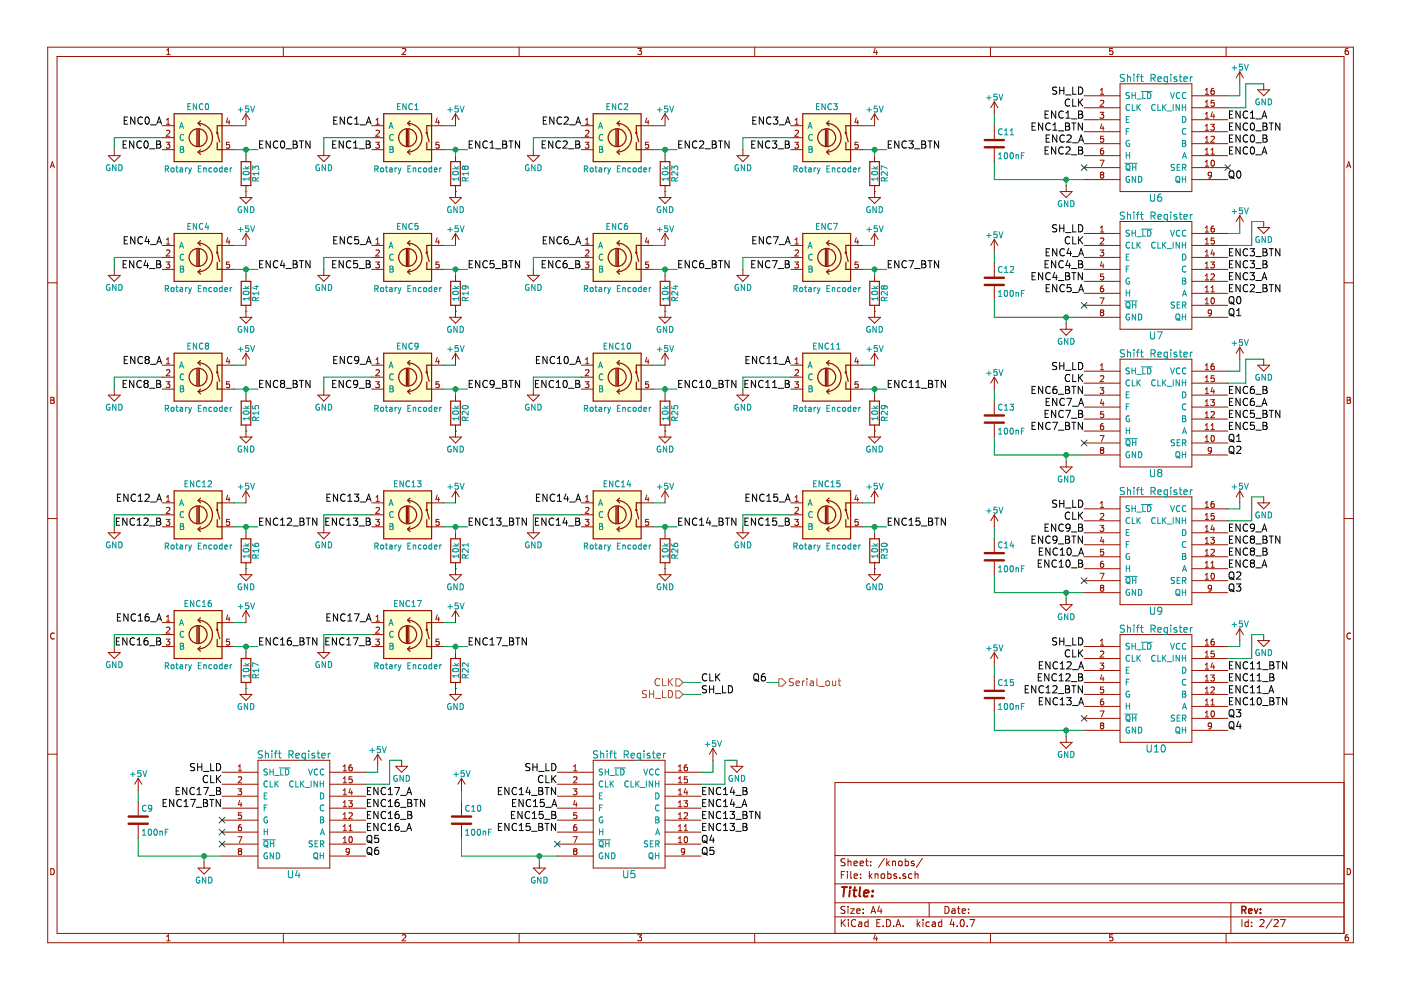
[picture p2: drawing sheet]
<svg xmlns="http://www.w3.org/2000/svg" width="297mm" height="210mm" viewBox="0 0 297 210" stroke-linecap="round" stroke-linejoin="round" font-family="sans-serif">
<g fill="#fffecd" stroke="#fffecd" stroke-width=".25">
<path d="M36.9 24.1h10.2v10.2h-10.2z" fill-rule="evenodd"/>
<path d="M81.3 24.1h10.2v10.2h-10.2z" fill-rule="evenodd"/>
<path d="M125.8 24.1h10.1v10.2h-10.1z" fill-rule="evenodd"/>
<path d="M170.2 24.1h10.2v10.2h-10.2z" fill-rule="evenodd"/>
<path d="M36.9 49.5h10.2v10.2h-10.2z" fill-rule="evenodd"/>
<path d="M81.3 49.5h10.2v10.2h-10.2z" fill-rule="evenodd"/>
<path d="M125.8 49.5h10.1v10.2h-10.1z" fill-rule="evenodd"/>
<path d="M170.2 49.5h10.2v10.2h-10.2z" fill-rule="evenodd"/>
<path d="M36.9 74.9h10.2v10.1h-10.2z" fill-rule="evenodd"/>
<path d="M81.3 74.9h10.2v10.1h-10.2z" fill-rule="evenodd"/>
<path d="M125.8 74.9h10.1v10.1h-10.1z" fill-rule="evenodd"/>
<path d="M170.2 74.9h10.2v10.1h-10.2z" fill-rule="evenodd"/>
<path d="M36.9 104.1h10.2v10.1h-10.2z" fill-rule="evenodd"/>
<path d="M81.3 104.1h10.2v10.1h-10.2z" fill-rule="evenodd"/>
<path d="M125.8 104.1h10.1v10.1h-10.1z" fill-rule="evenodd"/>
<path d="M170.2 104.1h10.2v10.1h-10.2z" fill-rule="evenodd"/>
<path d="M36.9 129.5h10.2v10.1h-10.2z" fill-rule="evenodd"/>
<path d="M81.3 129.5h10.2v10.1h-10.2z" fill-rule="evenodd"/>
</g>
<g fill="none" stroke="#981200" stroke-width=".25">
<path d="M36.9 24.1h10.2v10.2h-10.2zM41.7 27.4v3.6M42 26.1a3 3 0 0 1 3 3.1 3 3 0 0 1-3 3M42 32.2l.5 .5M42 27.4v3.6M42 26.1l.5 .6M42.3 27.4v3.6M42.5 31.7l-.5 .5M42.5 25.6l-.5 .5M46.1 30.2v1.5h1M47.1 26.7h-1v1.5l.5 1.9M51.1 34.3h2.1v5h-2.1z"/>
<path d="M81.3 24.1h10.2v10.2h-10.2zM86.2 27.4v3.6M86.4 26.1a3 3 0 0 1 3.1 3.1 3 3 0 0 1-3.1 3M86.4 32.2l.5 .5M86.4 27.4v3.6M86.4 26.1l.5 .6M86.7 27.4v3.6M86.9 31.7l-.5 .5M86.9 25.6l-.5 .5M90.5 30.2v1.5h1M91.5 26.7h-1v1.5l.5 1.9M95.6 34.3h2v5h-2z"/>
<path d="M125.8 24.1h10.1v10.2h-10.1zM130.6 27.4v3.6M130.8 26.1a3 3 0 0 1 3.1 3.1 3 3 0 0 1-3.1 3M130.8 32.2l.6 .5M130.8 27.4v3.6M130.8 26.1l.6 .6M131.1 27.4v3.6M131.4 31.7l-.6 .5M131.4 25.6l-.6 .5M134.9 30.2v1.5h1M135.9 26.7h-1v1.5l.5 1.9M140 34.3h2v5h-2z"/>
<path d="M170.2 24.1h10.2v10.2h-10.2zM175 27.4v3.6M175.3 26.1a3 3 0 0 1 3 3.1 3 3 0 0 1-3 3M175.3 32.2l.5 .5M175.3 27.4v3.6M175.3 26.1l.5 .6M175.5 27.4v3.6M175.8 31.7l-.5 .5M175.8 25.6l-.5 .5M179.3 30.2v1.5h1.1M180.4 26.7h-1.1v1.5l.5 1.9M184.4 34.3h2v5h-2z"/>
<path d="M36.9 49.5h10.2v10.2h-10.2zM41.7 52.8v3.6M42 51.5a3 3 0 0 1 3 3.1 3 3 0 0 1-3 3M42 52.8v3.6M42 57.6l.5 .5M42 51.5l.5 .5M42.3 52.8v3.6M42.5 57.1l-.5 .5M42.5 51l-.5 .5M46.1 55.6v1.5h1M47.1 52h-1v1.6l.5 1.9M51.1 59.7h2.1v5h-2.1z"/>
<path d="M81.3 49.5h10.2v10.2h-10.2zM86.2 52.8v3.6M86.4 51.5a3 3 0 0 1 3.1 3.1 3 3 0 0 1-3.1 3M86.4 52.8v3.6M86.4 57.6l.5 .5M86.4 51.5l.5 .5M86.7 52.8v3.6M86.9 57.1l-.5 .5M86.9 51l-.5 .5M90.5 55.6v1.5h1M91.5 52h-1v1.6l.5 1.9M95.6 59.7h2v5h-2z"/>
<path d="M125.8 49.5h10.1v10.2h-10.1zM130.6 52.8v3.6M130.8 51.5a3 3 0 0 1 3.1 3.1 3 3 0 0 1-3.1 3M130.8 52.8v3.6M130.8 57.6l.6 .5M130.8 51.5l.6 .5M131.1 52.8v3.6M131.4 57.1l-.6 .5M131.4 51l-.6 .5M134.9 55.6v1.5h1M135.9 52h-1v1.6l.5 1.9M140 59.7h2v5h-2z"/>
<path d="M170.2 49.5h10.2v10.2h-10.2zM175 52.8v3.6M175.3 51.5a3 3 0 0 1 3 3.1 3 3 0 0 1-3 3M175.3 52.8v3.6M175.3 57.6l.5 .5M175.3 51.5l.5 .5M175.5 52.8v3.6M175.8 57.1l-.5 .5M175.8 51l-.5 .5M179.3 55.6v1.5h1.1M180.4 52h-1.1v1.6l.5 1.9M184.4 59.7h2v5h-2z"/>
<path d="M36.9 74.9h10.2v10.1h-10.2zM41.7 78.2v3.5M42 76.9a3 3 0 0 1 3 3.1 3 3 0 0 1-3 3M42 78.2v3.5M42 76.9l.5 .5M42.3 78.2v3.5M42.5 76.4l-.5 .5M47.1 77.4h-1v1.5l.5 2M81.3 74.9h10.2v10.1h-10.2zM86.2 78.2v3.5M86.4 76.9a3 3 0 0 1 3.1 3.1 3 3 0 0 1-3.1 3M86.4 78.2v3.5"/>
<path d="M86.4 76.9l.5 .5M86.7 78.2v3.5M86.9 76.4l-.5 .5M91.5 77.4h-1v1.5l.5 2M125.8 74.9h10.1v10.1h-10.1zM130.6 78.2v3.5M130.8 76.9a3 3 0 0 1 3.1 3.1 3 3 0 0 1-3.1 3M130.8 78.2v3.5M130.8 76.9l.6 .5M131.1 78.2v3.5M131.4 76.4l-.6 .5M135.9 77.4h-1v1.5l.5 2"/>
<path d="M170.2 74.9h10.2v10.1h-10.2zM175 78.2v3.5M175.3 76.9a3 3 0 0 1 3 3.1 3 3 0 0 1-3 3M175.3 78.2v3.5M175.3 76.9l.5 .5M175.5 78.2v3.5M175.8 76.4l-.5 .5M180.4 77.4h-1.1v1.5l.5 2M42 83l.5 .5M42.5 82.5l-.5 .5M46.1 81v1.5h1M51.1 85h2.1v5.1h-2.1z"/>
<path d="M86.4 83l.5 .5M86.9 82.5l-.5 .5M90.5 81v1.5h1M95.6 85h2v5.1h-2zM130.8 83l.6 .5M131.4 82.5l-.6 .5M134.9 81v1.5h1M140 85h2v5.1h-2zM175.3 83l.5 .5M175.8 82.5l-.5 .5M179.3 81v1.5h1.1M184.4 85h2v5.1h-2z"/>
<path d="M36.9 104.1h10.2v10.1h-10.2zM41.7 107.4v3.5M42 106.1a3 3 0 0 1 3 3.1 3 3 0 0 1-3 3M42 107.4v3.5M42 112.2l.5 .5M42 106.1l.5 .5M42.3 107.4v3.5M42.5 111.7l-.5 .5M42.5 105.6l-.5 .5M46.1 110.2v1.5h1M47.1 106.6h-1v1.5l.5 1.9M51.1 114.2h2.1v5.1h-2.1z"/>
<path d="M81.3 104.1h10.2v10.1h-10.2zM86.2 107.4v3.5M86.4 106.1a3 3 0 0 1 3.1 3.1 3 3 0 0 1-3.1 3M86.4 107.4v3.5M86.4 112.2l.5 .5M86.4 106.1l.5 .5M86.7 107.4v3.5M86.9 111.7l-.5 .5M86.9 105.6l-.5 .5M90.5 110.2v1.5h1M91.5 106.6h-1v1.5l.5 1.9M95.6 114.2h2v5.1h-2z"/>
<path d="M125.8 104.1h10.1v10.1h-10.1zM130.6 107.4v3.5M130.8 106.1a3 3 0 0 1 3.1 3.1 3 3 0 0 1-3.1 3M130.8 107.4v3.5M130.8 112.2l.6 .5M130.8 106.1l.6 .5M131.1 107.4v3.5M131.4 111.7l-.6 .5M131.4 105.6l-.6 .5M134.9 110.2v1.5h1M135.9 106.6h-1v1.5l.5 1.9M140 114.2h2v5.1h-2z"/>
<path d="M170.2 104.1h10.2v10.1h-10.2zM175 107.4v3.5M175.3 106.1a3 3 0 0 1 3 3.1 3 3 0 0 1-3 3M175.3 107.4v3.5M175.3 112.2l.5 .5M175.3 106.1l.5 .5M175.5 107.4v3.5M175.8 111.7l-.5 .5M175.8 105.6l-.5 .5M179.3 110.2v1.5h1.1M180.4 106.6h-1.1v1.5l.5 1.9M184.4 114.2h2v5.1h-2z"/>
<path d="M36.9 129.5h10.2v10.1h-10.2zM41.7 132.8v3.5M42 131.5a3 3 0 0 1 3 3 3 3 0 0 1-3 3.1M42 132.8v3.5M42 137.6l.5 .5M42 131.5l.5 .5M42.3 132.8v3.5M42.5 137.1l-.5 .5M42.5 131l-.5 .5M46.1 135.6v1.5h1M47.1 132h-1v1.5l.5 1.9M51.1 139.6h2.1v5.1h-2.1z"/>
<path d="M81.3 129.5h10.2v10.1h-10.2zM86.2 132.8v3.5M86.4 131.5a3 3 0 0 1 3.1 3 3 3 0 0 1-3.1 3.1M86.4 132.8v3.5M86.4 137.6l.5 .5M86.4 131.5l.5 .5M86.7 132.8v3.5M86.9 137.1l-.5 .5M86.9 131l-.5 .5M90.5 135.6v1.5h1M91.5 132h-1v1.5l.5 1.9M95.6 139.6h2v5.1h-2z"/>
<circle cx="42" cy="29.2" r="1.9"/>
<circle cx="46.1" cy="28.2" r=".13"/>
<circle cx="86.4" cy="29.2" r="1.9"/>
<circle cx="90.5" cy="28.2" r=".13"/>
<circle cx="130.8" cy="29.2" r="1.9"/>
<circle cx="134.9" cy="28.2" r=".13"/>
<circle cx="175.3" cy="29.2" r="1.9"/>
<circle cx="179.3" cy="28.2" r=".13"/>
<circle cx="42" cy="54.6" r="1.9"/>
<circle cx="46.1" cy="53.6" r=".13"/>
<circle cx="86.4" cy="54.6" r="1.9"/>
<circle cx="90.5" cy="53.6" r=".13"/>
<circle cx="130.8" cy="54.6" r="1.9"/>
<circle cx="134.9" cy="53.6" r=".13"/>
<circle cx="175.3" cy="54.6" r="1.9"/>
<circle cx="179.3" cy="53.6" r=".13"/>
<circle cx="42" cy="80" r="1.9"/>
<circle cx="46.1" cy="78.9" r=".13"/>
<circle cx="86.4" cy="80" r="1.9"/>
<circle cx="90.5" cy="78.9" r=".13"/>
<circle cx="130.8" cy="80" r="1.9"/>
<circle cx="134.9" cy="78.9" r=".13"/>
<circle cx="175.3" cy="80" r="1.9"/>
<circle cx="179.3" cy="78.9" r=".13"/>
<circle cx="42" cy="109.2" r="1.9"/>
<circle cx="46.1" cy="108.1" r=".13"/>
<circle cx="86.4" cy="109.2" r="1.9"/>
<circle cx="90.5" cy="108.1" r=".13"/>
<circle cx="130.8" cy="109.2" r="1.9"/>
<circle cx="134.9" cy="108.1" r=".13"/>
<circle cx="175.3" cy="109.2" r="1.9"/>
<circle cx="179.3" cy="108.1" r=".13"/>
<circle cx="42" cy="134.5" r="1.9"/>
<circle cx="46.1" cy="133.5" r=".13"/>
<circle cx="86.4" cy="134.5" r="1.9"/>
<circle cx="90.5" cy="133.5" r=".13"/>
</g>
<g fill="none" stroke="#981200" stroke-width=".21">
<path d="M10.1 10h276.8v189.9h-276.8zM12.1 12h272.9v185.9h-272.9zM35.3 11.6h.8M35.3 10.6l.4-.3v1.3M60.1 10v2M85.3 10.4l.5-.1 .2 .3-.8 1h.8M110.1 10v2M135.2 10.3h.8l-.4 .5h.3l.1 .2v.4l-.2 .2-.6-.2M160 10v2M185.6 10.2l-.3 .9h.7M185.9 10.7v.9M210 10v2"/>
<path d="M233.3 19.1l.4-.4v1.3M235.9 10.3h-.6l-.1 .6 .6-.1 .2 .5-.3 .3-.5-.2M237.5 17.8h15.2v22.8h-15.2zM255.5 19.1l.4-.4v1.3M257.3 18.7l-.3 .1-.2 .2v.8l.2 .2 .4-.1-.1-.6-.3-.1-.2 .2M260 10v2M262.9 15.2v2.6M262.9 15.2l-.8 1.3M262.9 15.2l.7 1.3M266.7 19h2.5l-1.3 1.3zM267.9 17.8v1.2M285.8 10.3h-.4l-.2 .3v.7l.2 .3 .5-.2v-.4l-.1-.2h-.4l-.2 .2"/>
<path d="M10.7 35.6l.4-1.3 .4 1.3M10.8 35.2h.6M23 33h2.5l-1.3 1.3zM24.2 31.7v1.3M34.4 26.7h2.5M34.4 29.2h2.5M34.4 31.7h2.5M35.2 30.2h.8l-.4 .4 .4 .1v.6l-.2 .1-.6-.1M35.3 26.4h.7M35.3 25.4l.4-.3v1.3M35.3 27.7l.5-.1 .2 .4-.8 .9h.8M47.1 26.7h2.5"/>
<path d="M47.1 31.7h2.5M48.3 25l-.3 .9h.8M48.6 25.5v.9M48.7 30.2h-.7v.5h.7v.6l-.2 .1-.5-.1M52.2 24.1l-.8 1.3M52.2 24.1v2.6M52.2 33v1.3M52.2 39.3v2.6M52.2 24.1l.7 1.3M67.4 33h2.5l-1.2 1.3zM68.7 31.7v1.3M78.8 26.7h2.5"/>
<path d="M78.8 29.2h2.5M78.8 31.7h2.5M79.6 30.2h.8l-.4 .4 .4 .1v.6l-.2 .1-.6-.1M79.7 26.4h.7M79.7 27.7l.5-.1 .2 .4-.8 .9h.8M79.7 25.4l.4-.3v1.3M91.5 26.7h2.5M91.5 31.7h2.5M92.4 31.3l.1 .1M92.7 25l-.3 .9h.8M93 25.5v.9M93.1 30.2h-.6l-.1 .5 .5-.1 .2 .3v.4l-.2 .1h-.4"/>
<path d="M96.6 24.1l-.8 1.3M96.6 24.1v2.6M96.6 33v1.3M96.6 39.3v2.6M96.6 24.1l.7 1.3M111.8 33h2.5l-1.2 1.3zM113.1 31.7v1.3M123.2 26.7h2.6M123.2 29.2h2.6M123.2 31.7h2.6M124.1 30.2h.8l-.5 .4 .4 .1v.6l-.2 .1-.5-.1M124.1 26.4h.8"/>
<path d="M124.1 27.7l.5-.1 .3 .4-.8 .9h.8M124.1 25.4l.4-.3v1.3M135.9 26.7h2.6M135.9 31.7h2.6M137.1 25l-.3 .9h.8M137.4 25.5v.9M137.5 30.2h-.6l-.1 .5h.7v.6l-.2 .1-.5-.1M141 24.1v2.6M141 33v1.3M141 39.3v2.6M141 24.1l-.8 1.3M141 24.1l.8 1.3"/>
<path d="M156.2 33h2.6l-1.3 1.3zM157.5 31.7v1.3M167.7 26.7h2.5M167.7 29.2h2.5M167.7 31.7h2.5M168.5 30.2h.8l-.4 .4 .3 .1v.6l-.1 .1-.6-.1M168.6 26.4h.7M168.6 27.7l.5-.1 .2 .4-.8 .9h.8M168.6 25.4l.3-.3v1.3M180.4 26.7h2.5M180.4 31.7h2.5M181.5 25l-.2 .9h.7"/>
<path d="M181.8 25.5v.9M181.9 30.2h-.6v.5h.6v.6l-.2 .1-.4-.1M185.4 24.1v2.6M185.4 33v1.3M185.4 39.3v2.6M185.4 24.1l-.7 1.3M185.4 24.1l.8 1.3M210.8 21.6v2.5M210.8 26.7v2.7M210.8 31.5v2.8M210.8 21.6l-.7 1.2M210.8 21.6l.8 1.2"/>
<path d="M226 39.3v1.3M229.9 33h7.6M229.9 20.3h7.6M229.9 22.8h7.6M229.9 25.4h7.6M229.9 27.9h7.6M229.9 30.5h7.6M229.9 35.5h7.6M229.9 38.1h7.6M233.2 23.8h.8l-.4 .5 .4 .1v.6l-.2 .1-.6-.1M233.2 34h.9l-.6 1.2M233.3 20h.7"/>
<path d="M233.3 21.4l.5-.1 .2 .3-.8 .9h.8M233.5 37l-.2-.2 .2-.3 .5 .1v.2l-.2 .2M233.5 37l-.2 .3 .1 .3 .1 .2h.3l.2-.3v-.3l-.2-.2M233.5 37h.3M233.6 26.3l-.3 .9h.8M233.9 31.4l-.4 .1-.1 .2-.1 .7 .2 .3 .5-.1-.1-.6-.4-.1-.2 .2M233.9 26.8v.8M234 28.9h-.6l-.1 .6h.7v.5l-.2 .2-.5-.2M252.7 33h7.6M252.7 20.3h7.6M252.7 22.8h7.6M252.7 25.4h7.6"/>
<path d="M252.7 27.9h7.6M252.7 30.5h7.6M252.7 35.5h7.6M252.7 38.1h7.6M255.5 27.6h.8M255.5 30.2h.8M255.5 20h.8M255.5 22.5h.8M255.5 25.1h.8M255.5 32.7h.8M255.5 35.2h.8M255.5 21.6l.4-.3v1.2"/>
<path d="M255.5 24.2l.4-.4v1.3M255.5 26.7l.4-.3v1.2M255.5 29.2l.4-.3v1.3M255.5 31.8l.4-.4v1.3M255.5 34.3l.4-.3v1.2M256.7 26.4h.8l-.5 .4 .4 .1v.6l-.2 .1-.5-.1M256.8 29l.4-.1 .3 .3-.8 1h.8M256.8 32.7h.7M256.8 31.8l.3-.4v1.3M256.9 37l-.3 .3-.3-.1-.1-.6 .4-.1 .3 .2-.1 .8-.3 .3h-.2M256.9 34.1l.1-.1a.67 .67 0 0 1 .5 .6 .67 .67 0 0 1-.5 .6l-.2-.4zM257 23.7l-.2 .9h.7"/>
<path d="M257.3 24.2v.9M257.4 21.3h-.6v.6h.6v.5l-.2 .1-.4-.1M285.5 35.6l.5-1.3 .4 1.3M285.7 35.2h.6M10.1 60h2M23 58.4h2.5l-1.3 1.3zM24.2 57.1v1.3M34.4 52h2.5M34.4 54.6h2.5M34.4 57.1h2.5M35.2 55.5h.8l-.4 .5 .4 .1v.6l-.2 .1-.6-.1M35.3 50.8l.4-.3v1.2"/>
<path d="M35.3 53.1l.5-.1 .2 .4-.8 .9h.8M35.3 51.7h.7M47.1 52h2.5M47.1 57.1h2.5M48.3 50.4l-.3 .9h.8M48.6 50.9v.8M48.7 55.5h-.7v.6h.7v.6l-.2 .1-.5-.1M50.9 41.9h2.5l-1.2 1.3zM52.2 49.5v2.5M52.2 58.4v1.3M52.2 49.5l-.8 1.3M52.2 49.5l.7 1.3"/>
<path d="M67.4 58.4h2.5l-1.2 1.3zM68.7 57.1v1.3M78.8 52h2.5M78.8 54.6h2.5M78.8 57.1h2.5M79.6 55.5h.8l-.4 .5 .4 .1v.6l-.2 .1-.6-.1M79.7 50.8l.4-.3v1.2M79.7 53.1l.5-.1 .2 .4-.8 .9h.8M79.7 51.7h.7M91.5 52h2.5M91.5 57.1h2.5M92.7 50.4l-.3 .9h.8"/>
<path d="M93 50.9v.8M93.1 55.5h-.6l-.1 .6h.7v.6l-.2 .1-.5-.1M95.3 41.9h2.5l-1.2 1.3zM96.6 49.5v2.5M96.6 58.4v1.3M96.6 49.5l-.8 1.3M96.6 49.5l.7 1.3M111.8 58.4h2.5l-1.2 1.3zM113.1 57.1v1.3M123.2 52h2.6M123.2 54.6h2.6M123.2 57.1h2.6"/>
<path d="M124.1 55.5h.8l-.5 .5 .4 .1v.6l-.2 .1-.5-.1M124.1 50.8l.4-.3v1.2M124.1 53.1l.5-.1 .3 .4-.8 .9h.8M124.1 51.7h.8M135.9 52h2.6M135.9 57.1h2.6M137.1 50.4l-.3 .9h.8M137.4 50.9v.8M137.5 55.5h-.6l-.1 .6h.7v.6l-.2 .1-.5-.1M139.7 41.9h2.6l-1.3 1.3zM141 49.5v2.5M141 58.4v1.3"/>
<path d="M141 49.5l-.8 1.3M141 49.5l.8 1.3M156.2 58.4h2.6l-1.3 1.3zM157.5 57.1v1.3M167.7 52h2.5M167.7 54.6h2.5M167.7 57.1h2.5M168.5 55.5h.8l-.4 .5 .3 .1v.6l-.1 .1-.6-.1M168.6 50.8l.3-.3v1.2M168.6 53.1l.5-.1 .2 .4-.8 .9h.8M168.6 51.7h.7M180.4 52h2.5"/>
<path d="M180.4 57.1h2.5M181.5 50.4l-.2 .9h.7M181.8 50.9v.8M181.9 55.5h-.6v.6h.6v.6l-.2 .1-.4-.1M184.2 41.9h2.5l-1.3 1.3zM185.4 49.5v2.5M185.4 58.4v1.3M185.4 49.5l-.7 1.3M185.4 49.5l.8 1.3M210.8 50.8v2.5M210.8 55.8v2.8M210.8 50.8l-.7 1.2"/>
<path d="M210.8 50.8l.8 1.2M224.8 40.6h2.5l-1.3 1.3zM229.9 52h7.6M229.9 54.6h7.6M229.9 57.1h7.6M229.9 49.5h7.6M229.9 59.7h7.6M233.2 53h.8l-.4 .5 .4 .1v.5l-.2 .2-.6-.2M233.3 50.6l.5-.1 .2 .3-.8 .9h.8M233.3 48.3l.4-.4v1.3M233.3 49.2h.7M233.6 55.5l-.3 .9h.8"/>
<path d="M233.9 56v.8M234 58.1h-.6l-.1 .6h.7v.5l-.2 .2-.5-.2M237.5 47h15.2v22.8h-15.2zM252.7 52h7.6M252.7 54.6h7.6M252.7 57.1h7.6M252.7 49.5h7.6M252.7 59.7h7.6M255.5 51.7h.8M255.5 54.3h.8M255.5 56.8h.8M255.5 48.3l.4-.4v1.3"/>
<path d="M255.5 50.8l.4-.3v1.2M255.5 53.4l.4-.4v1.3M255.5 55.9l.4-.4v1.3M255.5 58.4l.4-.3v1.3M255.5 49.2h.8M255.5 59.4h.8M256.7 55.5h.8l-.5 .5 .4 .1v.6l-.2 .1-.5-.1M256.8 58.2l.4-.1 .3 .3-.8 1h.8M257 52.9l-.2 .9h.7M257.3 47.9l-.3 .1-.2 .2v.7l.2 .3 .4-.1-.1-.6-.3-.1-.2 .2M257.3 53.4v.9M257.4 50.5h-.6v.6h.6v.5l-.2 .1-.4-.1"/>
<path d="M262.9 45.7l-.8 1.3M262.9 45.7v2.5M262.9 45.7l.7 1.3M266.7 48.2h2.5l-1.3 1.3zM267.9 47v1.2M285 60h1.9M34.4 77.4h2.5M34.4 80h2.5M35.3 76.2l.4-.3v1.2M35.3 78.5l.5-.1 .2 .3-.8 1h.8M35.3 77.1h.7M47.1 77.4h2.5"/>
<path d="M48.3 75.8l-.3 .9h.8M48.6 76.3v.8M50.9 67.3h2.5l-1.2 1.2zM52.2 64.7v2.6M52.2 74.9v2.5M52.2 74.9l-.8 1.3M52.2 74.9l.7 1.3M78.8 77.4h2.5M78.8 80h2.5M79.7 76.2l.4-.3v1.2M79.7 78.5l.5-.1 .2 .3-.8 1h.8M79.7 77.1h.7"/>
<path d="M91.5 77.4h2.5M92.7 75.8l-.3 .9h.8M93 76.3v.8M95.3 67.3h2.5l-1.2 1.2zM96.6 64.7v2.6M96.6 74.9v2.5M96.6 74.9l-.8 1.3M96.6 74.9l.7 1.3M123.2 77.4h2.6M123.2 80h2.6M124.1 76.2l.4-.3v1.2M124.1 78.5l.5-.1 .3 .3-.8 1h.8"/>
<path d="M124.1 77.1h.8M135.9 77.4h2.6M137.1 75.8l-.3 .9h.8M137.4 76.3v.8M139.7 67.3h2.6l-1.3 1.2zM141 64.7v2.6M141 74.9v2.5M141 74.9l-.8 1.3M141 74.9l.8 1.3M167.7 77.4h2.5M167.7 80h2.5M168.6 76.2l.3-.3v1.2"/>
<path d="M168.6 78.5l.5-.1 .2 .3-.8 1h.8M168.6 77.1h.7M180.4 77.4h2.5M181.5 75.8l-.2 .9h.7M181.8 76.3v.8M184.2 67.3h2.5l-1.3 1.2zM185.4 64.7v2.6M185.4 74.9v2.5M185.4 74.9l-.7 1.3M185.4 74.9l.8 1.3M210.8 60.7v2.8M210.8 80v2.5"/>
<path d="M210.8 80l-.7 1.2M210.8 80l.8 1.2M224.8 69.8h2.5l-1.3 1.3zM226 68.5v1.3M229.9 67.3h7.6M229.9 62.2h7.6M229.9 64.7h7.6M229.9 78.7h7.6M233.2 63.2h.9l-.6 1.2M233.3 78.4h.7M233.3 79.8l.5-.1 .2 .3-.8 .9h.8M233.3 77.5l.4-.4v1.3"/>
<path d="M233.5 66.2l-.2-.2 .2-.3 .5 .1v.2l-.2 .2M233.5 66.2l-.2 .3 .1 .3 .1 .2h.3l.2-.3v-.3l-.2-.2M233.5 66.2h.3M233.9 60.6l-.4 .1-.1 .2-.1 .7 .2 .3 .5-.1-.1-.6-.4-.1-.2 .2M237.5 76.2h15.2v22.8h-15.2zM252.7 67.3h7.6M252.7 62.2h7.6M252.7 64.7h7.6M252.7 78.7h7.6M255.5 78.4h.8M255.5 61l.4-.4v1.3M255.5 63.5l.4-.3v1.2"/>
<path d="M255.5 77.5l.4-.4v1.3M255.5 61.9h.8M255.5 64.4h.8M256.8 61l.3-.4v1.3M256.8 61.9h.7M256.9 66.2l-.3 .3-.3-.1-.1-.6 .4-.1 .3 .2-.1 .8-.3 .3h-.2M256.9 63.3l.1-.1a.67 .67 0 0 1 .5 .6 .67 .67 0 0 1-.5 .6l-.2-.5zM257.3 77.1l-.3 .1-.2 .2v.7l.2 .3 .4-.1-.1-.6-.3-.1-.2 .2M257.4 79.7h-.6v.5h.6v.6l-.2 .1-.4-.1M262.9 73.6v2.6M262.9 73.6l-.8 1.3M262.9 73.6l.7 1.3"/>
<path d="M266.7 77.4h2.5l-1.3 1.3zM267.9 76.2v1.2M10.8 84.2h.4l.3 .3-.3 .3 .3 .3-.2 .4h-.5zM10.8 84.8h.4M23 83.8h2.5l-1.3 1.2zM24.2 82.5v1.3M34.4 82.5h2.5M35.2 80.9h.8l-.4 .5 .4 .1v.6l-.2 .1-.6-.1M47.1 82.5h2.5M48.7 80.9h-.7v.6h.7v.6l-.2 .1-.5-.1M50.9 92.7h2.5l-1.2 1.2zM52.2 83.8v1.2"/>
<path d="M52.2 90.1v2.6M67.4 83.8h2.5l-1.2 1.2zM68.7 82.5v1.3M78.8 82.5h2.5M79.6 80.9h.8l-.4 .5 .4 .1v.6l-.2 .1-.6-.1M91.5 82.5h2.5M93.1 80.9h-.6l-.1 .6h.7v.6l-.2 .1-.5-.1M95.3 92.7h2.5l-1.2 1.2zM96.6 83.8v1.2M96.6 90.1v2.6M111.8 83.8h2.5l-1.2 1.2zM113.1 82.5v1.3"/>
<path d="M123.2 82.5h2.6M124.1 80.9h.8l-.5 .5 .4 .1v.6l-.2 .1-.5-.1M135.9 82.5h2.6M137.5 80.9h-.6l-.1 .6h.7v.6l-.2 .1-.5-.1M139.7 92.7h2.6l-1.3 1.2zM141 83.8v1.2M141 90.1v2.6M156.2 83.8h2.6l-1.3 1.2zM157.5 82.5v1.3M167.7 82.5h2.5M168.5 80.9h.8l-.4 .5 .3 .1v.6l-.1 .1-.6-.1M180.4 82.5h2.5"/>
<path d="M181.9 80.9h-.6v.6h.6v.6l-.2 .1-.4-.1M184.2 92.7h2.5l-1.3 1.2zM185.4 83.8v1.2M185.4 90.1v2.6M210.8 85v2.8M210.8 89.9v2.8M224.8 99h2.5l-1.3 1.3zM226 97.7v1.3M229.9 83.8h7.6M229.9 81.2h7.6M229.9 86.3h7.6M229.9 88.8h7.6"/>
<path d="M229.9 91.4h7.6M229.9 93.9h7.6M229.9 96.5h7.6M233.2 82.2h.8l-.4 .5 .4 .1v.5l-.2 .2-.6-.2M233.2 92.4h.9l-.6 1.2M233.5 95.4l-.2-.2 .2-.3 .5 .1v.2l-.2 .2M233.5 95.4l-.2 .3 .1 .3 .1 .2h.3l.2-.3v-.3l-.2-.2M233.5 95.4h.3M233.6 84.7l-.3 .9h.8M233.9 89.8l-.4 .1-.1 .2-.1 .7 .2 .3 .5-.1-.1-.7h-.4l-.2 .2M233.9 85.1v.9M234 87.3h-.6l-.1 .6h.7v.5l-.2 .1-.5-.1"/>
<path d="M252.7 83.8h7.6M252.7 81.2h7.6M252.7 86.3h7.6M252.7 88.8h7.6M252.7 91.4h7.6M252.7 93.9h7.6M252.7 96.5h7.6M255.5 80.9h.8M255.5 80l.4-.3v1.2M255.5 82.6l.4-.4v1.3M255.5 85.1l.4-.4v1.3M255.5 87.6l.4-.3v1.2"/>
<path d="M255.5 90.2l.4-.4v1.3M255.5 92.7l.4-.3v1.2M255.5 83.5h.8M255.5 88.5h.8M255.5 91.1h.8M255.5 93.6h.8M255.5 86h.8M256.7 84.7h.8l-.5 .5 .4 .1v.6l-.2 .1-.5-.1M256.8 87.4l.4-.1 .3 .3-.8 .9h.8M256.8 90.2l.3-.4v1.3M256.8 91.1h.7M256.9 95.4l-.3 .3-.3-.1-.1-.6 .4-.1 .3 .2-.1 .8-.3 .3h-.2"/>
<path d="M256.9 92.5l.1-.1a.67 .67 0 0 1 .5 .6 .67 .67 0 0 1-.5 .6l-.2-.5zM257 82.1l-.2 .9h.7M257.3 82.6v.9M285.6 84.2h.5l.2 .3-.2 .3 .3 .3-.3 .4h-.5zM285.6 84.8h.5M10.1 109.9h2M23 113h2.5l-1.3 1.2zM24.2 111.7v1.3M34.4 106.6h2.5M34.4 109.2h2.5M34.4 111.7h2.5M35.2 110.1h.8l-.4 .5 .4 .1v.6l-.2 .1-.6-.1"/>
<path d="M35.3 105.4l.4-.4v1.3M35.3 107.7l.5-.1 .2 .3-.8 1h.8M35.3 106.3h.7M47.1 106.6h2.5M47.1 111.7h2.5M48.3 105l-.3 .9h.8M48.6 105.5v.8M48.7 110.1h-.7v.6h.7v.6l-.2 .1-.5-.1M52.2 104.1v2.5M52.2 113v1.2M52.2 119.3v2.6M52.2 104.1l-.8 1.3"/>
<path d="M52.2 104.1l.7 1.3M67.4 113h2.5l-1.2 1.2zM68.7 111.7v1.3M78.8 106.6h2.5M78.8 109.2h2.5M78.8 111.7h2.5M79.6 110.1h.8l-.4 .5 .4 .1v.6l-.2 .1-.6-.1M79.7 105.4l.4-.4v1.3M79.7 107.7l.5-.1 .2 .3-.8 1h.8M79.7 106.3h.7M91.5 106.6h2.5M91.5 111.7h2.5"/>
<path d="M92.7 105l-.3 .9h.8M93 105.5v.8M93.1 110.1h-.6l-.1 .6h.7v.6l-.2 .1-.5-.1M96.6 104.1v2.5M96.6 113v1.2M96.6 119.3v2.6M96.6 104.1l-.8 1.3M96.6 104.1l.7 1.3M111.8 113h2.5l-1.2 1.2zM113.1 111.7v1.3M123.2 106.6h2.6M123.2 109.2h2.6"/>
<path d="M123.2 111.7h2.6M124.1 110.1h.8l-.5 .5 .4 .1v.6l-.2 .1-.5-.1M124.1 105.4l.4-.4v1.3M124.1 107.7l.5-.1 .3 .3-.8 1h.8M124.1 106.3h.8M135.9 106.6h2.6M135.9 111.7h2.6M137.1 105l-.3 .9h.8M137.4 105.5v.8M137.5 110.1h-.6l-.1 .6h.7v.6l-.2 .1-.5-.1M141 104.1v2.5M141 113v1.2"/>
<path d="M141 119.3v2.6M141 104.1l-.8 1.3M141 104.1l.8 1.3M156.2 113h2.6l-1.3 1.2zM157.5 111.7v1.3M167.7 106.6h2.5M167.7 109.2h2.5M167.7 111.7h2.5M168.5 110.1h.8l-.4 .5 .3 .1v.6l-.1 .1-.6-.1M168.6 105.4l.3-.4v1.3M168.6 107.7l.5-.1 .2 .3-.8 1h.8M168.6 106.3h.7"/>
<path d="M180.4 106.6h2.5M180.4 111.7h2.5M181.5 105l-.2 .9h.7M181.8 105.5v.8M181.9 110.1h-.6v.6h.6v.6l-.2 .1-.4-.1M185.4 104.1v2.5M185.4 113v1.2M185.4 119.3v2.6M185.4 104.1l-.7 1.3M185.4 104.1l.8 1.3M210.8 109.2v2.5M210.8 114.2v2.8"/>
<path d="M210.8 119.1v2.8M210.8 109.2l-.7 1.2M210.8 109.2l.8 1.2M229.9 113h7.6M229.9 107.9h7.6M229.9 110.4h7.6M229.9 115.5h7.6M229.9 118h7.6M233.2 111.4h.8l-.4 .5 .4 .1v.5l-.2 .2-.6-.2M233.3 107.6h.7M233.3 109l.5-.1 .2 .3-.8 .9h.8M233.3 106.7l.4-.4v1.3"/>
<path d="M233.6 113.9l-.3 .9h.8M233.9 119l-.4 .1-.1 .2-.1 .7 .2 .3 .5-.1-.1-.7h-.4l-.2 .2M233.9 114.3v.9M234 116.5h-.6l-.1 .6h.7v.5l-.2 .1-.5-.1M237.5 105.4h15.2v22.8h-15.2zM252.7 113h7.6M252.7 107.9h7.6M252.7 110.4h7.6M252.7 115.5h7.6M252.7 118h7.6M255.5 107.6h.8M255.5 110.1h.8"/>
<path d="M255.5 106.7l.4-.4v1.3M255.5 109.2l.4-.3v1.2M255.5 111.7l.4-.3v1.3M255.5 114.3l.4-.4v1.3M255.5 116.8l.4-.3v1.2M255.5 119.4l.4-.4v1.3M255.5 112.7h.8M255.5 117.7h.8M255.5 115.2h.8M256.7 113.9h.8l-.5 .5 .4 .1v.6l-.2 .1-.5-.1M256.8 116.6l.4-.1 .3 .3-.8 .9h.8M256.8 119.4l.3-.4v1.3"/>
<path d="M257 111.3l-.2 .9h.7M257.3 106.3l-.3 .1-.2 .2v.7l.2 .3 .4-.1-.1-.7h-.3l-.2 .2M257.3 111.8v.9M257.4 108.9h-.6v.5h.6v.6l-.2 .1-.4-.1M262.9 104.1v2.5M262.9 104.1l-.8 1.3M262.9 104.1l.7 1.3M266.7 106.6h2.5l-1.3 1.3zM267.9 105.4v1.2M285 109.9h1.9M11.5 134.3a.58 .58 0 0 0-.8 .5 .58 .58 0 0 0 .8 .6M23 138.4h2.5l-1.3 1.2z"/>
<path d="M24.2 137.1v1.3M34.4 132h2.5M34.4 134.5h2.5M34.4 137.1h2.5M35.2 135.5h.8l-.4 .5 .4 .1v.6l-.2 .1-.6-.1M35.3 130.8l.4-.4v1.3M35.3 133.1l.5-.1 .2 .3-.8 .9h.8M35.3 131.7h.7M47.1 132h2.5M47.1 137.1h2.5M48.3 130.4l-.3 .9h.8M48.6 130.8v.9"/>
<path d="M48.7 135.5h-.7v.6h.7v.6l-.2 .1-.5-.1M50.9 121.9h2.5l-1.2 1.2zM52.2 129.5v2.5M52.2 138.4v1.2M52.2 129.5l-.8 1.2M52.2 129.5l.7 1.2M67.4 138.4h2.5l-1.2 1.2zM68.7 137.1v1.3M78.8 132h2.5M78.8 134.5h2.5M78.8 137.1h2.5M79.6 135.5h.8l-.4 .5 .4 .1v.6l-.2 .1-.6-.1"/>
<path d="M79.7 130.8l.4-.4v1.3M79.7 133.1l.5-.1 .2 .3-.8 .9h.8M79.7 131.7h.7M91.5 132h2.5M91.5 137.1h2.5M92.7 130.4l-.3 .9h.8M93 130.8v.9M93.1 135.5h-.6l-.1 .6h.7v.6l-.2 .1-.5-.1M95.3 121.9h2.5l-1.2 1.2zM96.6 129.5v2.5M96.6 138.4v1.2M96.6 129.5l-.8 1.2"/>
<path d="M96.6 129.5l.7 1.2M139.7 121.9h2.6l-1.3 1.2zM184.2 121.9h2.5l-1.3 1.2zM210.8 138.4v2.5M210.8 138.4l-.7 1.2M210.8 138.4l.8 1.2M224.8 128.2h2.5l-1.3 1.3zM226 126.9v1.3M229.9 137.1h7.6M229.9 120.6h7.6M229.9 123.1h7.6M229.9 125.7h7.6"/>
<path d="M229.9 139.6h7.6M233.2 121.5h.9l-.6 1.3M233.3 136.8h.7M233.3 135.9l.4-.4v1.3M233.3 138.1l.5-.1 .2 .4-.8 .9h.8M233.5 124.6l-.2-.2 .2-.3 .5 .1v.2l-.2 .2M233.5 124.6l-.2 .3 .1 .3 .1 .2h.3l.2-.3v-.4l-.2-.1M233.5 124.6h.3M237.5 134.5h15.2v22.9h-15.2zM252.7 137.1h7.6M252.7 120.6h7.6M252.7 123.1h7.6"/>
<path d="M252.7 125.7h7.6M252.7 139.6h7.6M255.5 136.8h.8M255.5 121.9l.4-.4v1.3M255.5 135.9l.4-.4v1.3M255.5 138.4l.4-.4v1.3M255.5 120.3h.8M255.5 122.8h.8M255.5 139.3h.8M256.8 120.3h.7M256.9 124.6l-.3 .3-.3-.1-.1-.6 .4-.1 .3 .2-.1 .7-.3 .4h-.2M256.9 121.6l.1-.1a.67 .67 0 0 1 .5 .7 .67 .67 0 0 1-.5 .6l-.2-.5z"/>
<path d="M257.3 135.5l-.3 .1-.2 .2v.7l.2 .3 .4-.1-.1-.7h-.3l-.2 .2M257.4 138h-.6v.6h.6v.6l-.2 .1-.4-.1M262.9 133.3v2.5M262.9 133.3l-.8 1.2M262.9 133.3l.7 1.2M266.7 135.8h2.5l-1.3 1.3zM267.9 134.5v1.3M286.4 134.3a.58 .58 0 0 0-.8 .5 .58 .58 0 0 0 .8 .6M10.1 159.9h2M50.9 147.2h2.5l-1.2 1.3zM52.2 144.7v2.5M80.1 159.9v2.6"/>
<path d="M80.1 159.9l-.8 1.3M80.1 159.9l.7 1.3M95.3 147.2h2.5l-1.2 1.3zM96.6 144.7v2.5M151.2 158.7l-.8 1.2M151.2 158.7v2.5M151.2 158.7l.7 1.2M210.8 143.4v2.8M210.8 148.3v2.7M224.8 157.4h2.5l-1.3 1.3zM226 156.1v1.3M229.9 147.2h7.6"/>
<path d="M229.9 142.2h7.6M229.9 144.7h7.6M229.9 149.8h7.6M229.9 152.3h7.6M229.9 154.9h7.6M233.2 140.6h.8l-.4 .5 .4 .1v.5l-.2 .2-.6-.2M233.2 150.7h.9l-.6 1.3M233.5 153.8l-.2-.2 .2-.3 .5 .1v.2l-.2 .2M233.5 153.8l-.2 .3 .1 .3 .1 .1h.3l.2-.2v-.4l-.2-.1M233.5 153.8h.3M233.6 143l-.3 1h.8M233.9 148.2l-.4 .1-.1 .2-.1 .7 .2 .3 .5-.2-.1-.6h-.4l-.2 .2"/>
<path d="M233.9 143.5v.9M234 145.7h-.6l-.1 .5h.7v.6l-.2 .1-.5-.1M252.7 147.2h7.6M252.7 142.2h7.6M252.7 144.7h7.6M252.7 149.8h7.6M252.7 152.3h7.6M252.7 154.9h7.6M255.5 140.9l.4-.3v1.3M255.5 143.5l.4-.4v1.3M255.5 146l.4-.3v1.2M255.5 148.6l.4-.4v1.3"/>
<path d="M255.5 151.1l.4-.4v1.3M255.5 141.9h.8M255.5 146.9h.8M255.5 149.5h.8M255.5 152h.8M255.5 144.4h.8M256.7 143.1h.8l-.5 .5 .4 .1v.6l-.2 .1-.5-.1M256.8 145.8l.4-.1 .3 .3-.8 .9h.8M256.8 148.6l.3-.4v1.3M256.8 149.5h.7M256.9 153.8l-.3 .3-.3-.1-.1-.6 .4-.1 .3 .2-.1 .7-.3 .3h-.2M256.9 150.8l.1-.1a.67 .67 0 0 1 .5 .7 .67 .67 0 0 1-.5 .6l-.2-.5z"/>
<path d="M257 140.5l-.2 .9h.7M257.3 141v.9M285 159.9h1.9M29.3 165v2.5M29.3 170.1v2.8M29.3 174.9v2.8M29.3 165l-.8 1.3M29.3 165l.8 1.3M47.1 163.7h7.6M47.1 166.3h7.6M47.1 168.8h7.6M47.1 171.4h7.6"/>
<path d="M47.1 173.9h7.6M47.1 176.4h7.6M47.1 179h7.6M50.5 167.2h.7l-.4 .5 .4 .1v.6l-.2 .1-.5-.1M50.5 177.4h.8l-.5 1.3M50.5 163.4h.7M50.5 164.8l.5-.1 .2 .4-.7 .9h.7M50.5 162.5l.4-.3v1.2M50.8 169.7l-.3 .9h.8M51.1 174.9h-.3l-.2 .3-.1 .7 .3 .2 .4-.1-.1-.6-.3-.1-.3 .3M51.1 170.2v.8M51.2 172.3h-.6l-.1 .6h.7v.6l-.2 .1-.5-.1"/>
<path d="M54.7 161.2h15.2v22.8h-15.2zM69.9 163.7h7.6M69.9 166.3h7.6M69.9 168.8h7.6M69.9 171.4h7.6M69.9 173.9h7.6M69.9 176.4h7.6M69.9 179h7.6M72.8 163.4h.7M72.8 166h.7M72.8 168.5h.7M72.8 173.6h.7"/>
<path d="M72.8 176.1h.7M72.8 178.7h.7M72.8 171h.7M72.8 162.5l.3-.3v1.2M72.8 165.1l.3-.4v1.3M72.8 167.6l.3-.4v1.3M72.8 170.1l.3-.3v1.2M72.8 172.7l.3-.4v1.3M72.8 175.2l.3-.3v1.2M72.8 177.8l.3-.4v1.3M73.9 169.8h.8l-.4 .5 .3 .1v.5l-.1 .1-.6-.1M74 172.4l.5-.1 .2 .4-.8 .9h.8"/>
<path d="M74 176.1h.7M74 175.2l.3-.3v1.2M74.1 177.5l.2-.1a.67 .67 0 0 1 .4 .6 .67 .67 0 0 1-.4 .7l-.3-.5zM74.3 167.2l-.3 .9h.7M74.6 162.2h-.4l-.2 .3v.7l.2 .2 .4-.1v-.6l-.4-.1-.2 .3M74.6 167.6v.9M74.6 164.7h-.6v.6h.6v.5l-.1 .2-.5-.2M83.9 162.5h2.5l-1.2 1.2zM85.2 161.2v1.3M97.8 165v2.5M97.8 170.1v2.8M97.8 174.9v2.8"/>
<path d="M97.8 165l-.7 1.3M97.8 165l.8 1.3M118.2 163.7h7.6M118.2 166.3h7.6M118.2 168.8h7.6M118.2 171.4h7.6M118.2 173.9h7.6M118.2 176.4h7.6M118.2 179h7.6M121.5 167.2h.8l-.4 .5 .4 .1v.6l-.2 .1-.6-.1M121.5 177.4h.9l-.6 1.3M121.6 163.4h.7"/>
<path d="M121.6 162.5l.4-.3v1.2M121.6 164.8l.5-.1 .2 .4-.8 .9h.8M121.9 169.7l-.3 .9h.8M122.2 174.9h-.4l-.1 .3-.1 .7 .2 .2 .5-.1-.1-.6-.4-.1-.2 .3M122.2 170.2v.8M122.3 172.3h-.6l-.1 .6h.7v.6l-.2 .1-.5-.1M125.8 161.2h15.2v22.8h-15.2zM141 163.7h7.6M141 166.3h7.6M141 168.8h7.6M141 171.4h7.6M141 173.9h7.6"/>
<path d="M141 176.4h7.6M141 179h7.6M143.8 175.2l.4-.3v1.2M143.8 177.8l.4-.4v1.3M143.8 165.1l.4-.4v1.3M143.8 162.5l.4-.3v1.2M143.8 163.4h.8M143.8 166h.8M143.8 168.5h.8M143.8 173.6h.8M143.8 176.1h.8M143.8 178.7h.8"/>
<path d="M143.8 167.6l.4-.4v1.3M143.8 170.1l.4-.3v1.2M143.8 172.7l.4-.4v1.3M143.8 171h.8M145 169.8h.8l-.5 .5 .4 .1v.5l-.2 .1-.5-.1M145.1 172.4l.4-.1 .3 .4-.8 .9h.8M145.1 176.1h.7M145.1 175.2l.3-.3v1.2M145.2 177.5l.1-.1a.67 .67 0 0 1 .5 .6 .67 .67 0 0 1-.5 .7l-.2-.5zM145.3 167.2l-.2 .9h.7M145.6 162.2h-.3l-.2 .3v.7l.2 .2 .4-.1-.1-.6-.3-.1-.2 .3M145.6 167.6v.9"/>
<path d="M145.7 164.7h-.6v.6h.6v.5l-.2 .2-.4-.2M155 162.5h2.5l-1.3 1.2zM156.2 161.2v1.3M285 165.9h-108v32M10.8 184.2a.65 .65 0 0 1 .7 .6 .65 .65 0 0 1-.7 .7zM35.3 198.5l.4-.3v1.3M35.3 199.5h.8M42 184h2.5l-1.2 1.3zM43.3 182.8v1.2M47.1 181.5h7.6M50.8 180.5l-.3-.3 .3-.3 .4 .1v.2l-.2 .3M50.8 180.5h.2"/>
<path d="M50.8 180.5l-.3 .2 .1 .4 .2 .1h.2l.2-.3v-.3l-.2-.1M60.1 197.9v2M69.9 181.5h7.6M74.1 180.5l-.2 .2-.4-.1-.1-.6 .5-.1 .2 .3-.1 .7-.3 .3h-.2M85.3 198.3l.5-.1 .2 .3-.8 1h.8M110.1 197.9v2M113.1 184h2.5l-1.3 1.3zM114.3 182.8v1.2M118.2 181.5h7.6M121.8 180.5l-.2-.3 .2-.3 .5 .1v.2l-.2 .3M121.8 180.5l-.2 .2 .1 .4 .1 .1h.3l.2-.3v-.3l-.2-.1M121.8 180.5h.3"/>
<path d="M135.2 198.2h.8l-.4 .5h.3l.1 .2v.5l-.2 .1-.6-.1M141 181.5h7.6M145.2 180.5l-.3 .2-.3-.1-.1-.6 .4-.1 .3 .3-.1 .7-.3 .3h-.2M160 197.9v2M177 194.4h108M177 191.4h108M177 187.4h108M177 181.4h108M178.4 185.5h.5M178.4 195v1.5M178.6 195.6l.6 .9M179.1 184.8h-.7v1.5"/>
<path d="M179.2 192.2h-.6l-.3 .2 .1 .4 .7 .3v.4l-.2 .2-.6-.1M179.2 182.1h-.6l-.3 .2 .1 .3 .7 .4v.4l-.2 .2-.6-.1M179.2 195l-.8 .8M179.7 184.8v.1M179.7 185.3v1M179.8 182.1v1.5M179.8 192.2v.1M179.8 192.7v1M179.8 182.7l.2-.1h.4v1M179.9 195v.1M179.9 195.5v1M180.4 192.7h.7l-.7 1h.7"/>
<path d="M180.4 184.8v1.3l.2 .2M181.1 183.1l.7-.2-.1-.3h-.4l-.2 .2v.7h.6M181.1 185.8l.7-.2-.1-.3h-.4l-.2 .2 .1 .7h.5M181.4 195.1a.71 .71 0 0 0-1 .5 .71 .71 0 0 0 .8 .9l.2-.2M181.6 193.2l.8-.2-.1-.2-.4-.1-.3 .2 .1 .7h.6M182.1 195.5h.6v1M182.4 183.1l.7-.2-.1-.3h-.4l-.2 .2v.7h.6M182.5 186.1v.2M182.5 185.3v.2M182.7 195.8l-.7 .3 .2 .4 .5-.1M183 193.5v.2M183 192.8v.1"/>
<path d="M183.5 182.6h.6M183.7 182.1v1.3l.4 .2M184.1 195.5h-.5l-.3 .2 .1 .6 .2 .2 .5-.1M184.1 195v1.5M184.3 184.8v1.5M184.5 185.7l.4 .6M184.6 182.6v.2M184.6 183.4v.2M184.7 193.7l.4-1.5 .6 1.5M184.8 193.2h.7M184.9 185.3l-.6 .5M185.5 185.4l.2-.1h.4l.1 1"/>
<path d="M185.5 185.3v1M185.6 198.1l-.3 .9h.7M185.9 198.6v.9M185.9 195.7h.5M186.4 192.1l-.3 1.1h.9M186.6 195h-.7v1.5h.7M186.8 192.7v1M186.9 185.4l.2-.1 .4 .1 .1 .6-.1 .2-.4 .1-.2-.2zM187.3 196.3v.2M187.5 182l-1.3 1.9M188 195a.76 .76 0 0 1 .8 .7 .76 .76 0 0 1-.8 .8zM188 182.1v1.5"/>
<path d="M188.2 183l.4 .6M188.2 185.3h.5l.2 .2-.1 .7h-.6M188.2 184.8v1.5M188.6 182.6l-.6 .5M189.2 182.7l.2-.1h.4l.1 1M189.2 182.6v1M189.5 196.3v.2M190 196.5l.5-1.5 .5 1.5M190.1 185.3h-.4l-.2 .2 .1 .2 .5 .1v.4h-.6M190.1 196h.7M190.6 182.7l.2-.1 .4 .1 .1 .6-.1 .2-.4 .1-.2-.2zM190.8 186.1v.2"/>
<path d="M191.5 196.3v.2M191.9 182.6h.5l.2 .3-.1 .6h-.6M191.9 182.1v1.5M192 185.3h-.4l-.2 .2 .1 .2 .5 .1v.4h-.6M193.3 185.3h-.4l-.3 .2 .1 .6 .2 .2 .4-.1M193.8 182.6h-.4l-.2 .2 .1 .2 .5 .1v.4h-.6M194 185.4l.2-.1h.4v1M194 184.8v1.5M194.5 195v1.5M194.6 195.9l.4 .6M195 195.5l-.5 .5M195.6 182l-1.3 1.9"/>
<path d="M195.7 195v.1M195.7 195.5v1M197 191.4v3M197 195.5h-.4l-.3 .2 .1 .6 .2 .2 .4-.1M197.7 195.5h.6v1M198.3 195.8l-.7 .3 .2 .4 .5-.1M199.7 195.5h-.5l-.2 .2v.6l.2 .2 .5-.1M199.7 195v1.5M200.4 192.2a.76 .76 0 0 1 .8 .7 .76 .76 0 0 1-.8 .8zM201.8 194.9l-.4 1.1h1M201.9 192.8h.5l.1 .9M202.2 195.5v1"/>
<path d="M202.5 193l-.7 .3 .2 .4 .5-.1M202.9 196.3v.2M203 192.7h.6M203.2 192.2v1.3l.4 .2M203.7 195.1l.2-.1a.8 .8 0 0 1 .6 .7 .8 .8 0 0 1-.6 .8l-.3-.6zM204 193.2l.7-.2-.1-.2-.4-.1-.2 .2 .1 .7h.5M205.1 196.3v.2M205.4 193.5v.2M205.4 192.8v.1M205.6 195h1.1l-.7 1.5M210 197.9v2M235.9 198.2h-.6l-.1 .6 .6-.1 .2 .5-.3 .3-.5-.1"/>
<path d="M260 197.9v2M261 191.4v6.5M263.3 195v1.5M264.7 195.5h-.5l-.3 .2 .1 .6 .2 .2 .5-.1M264.7 195v1.5M265.4 196.3v.2M265.4 195.5v.2M267.1 195.1l.6-.1 .3 .4-.9 1.1h.9M269.7 194.9l-1.3 1.9M270.1 195.1l.6-.1 .3 .4-.9 1.1h.9M271.5 195h1l-.7 1.5M285.6 184.2a.65 .65 0 0 1 .8 .6 .65 .65 0 0 1-.8 .7z"/>
<path d="M285.8 198.2h-.4l-.2 .3v.7l.2 .3 .5-.1v-.5l-.1-.2h-.4l-.2 .2"/>
</g>
<g fill="none" stroke="#009596" stroke-width=".21">
<path d="M211.4 20h-.6l-.1 .5h.7v.6l-.2 .1-.5-.1M211.8 20l.4 1.2 .4-1.2M238.4 15.8h-.6l-.3 .3 .2 .3 .6 .3v.4l-.2 .2-.6-.1M239 16.4l.1-.1a.36 .36 0 0 1 .6 .2v.8M239 15.8v1.5M239.4 19.7h-.6v.4a.54 .54 0 0 1 .6 .7l-.2 .1-.5-.1M240 19.6v1.3M240.4 15.8v.1M240.4 16.3v1M240.7 19.6v1.3M240.9 16.3h.6M241.5 15.8l-.4 .2v1.3"/>
<path d="M241.8 16.3h.6M242 19.4h2.3M242 15.8v1.3l.4 .2M242.3 19.6v1.3h.6M243.3 19.6a.64 .64 0 0 1 .7 .7 .64 .64 0 0 1-.7 .6zM244 16.6l.8-.1 .1-.2v-.4l-.3-.1h-.6v1.5M244.4 16.6l.5 .7M245.5 16.8l.7-.2v-.3h-.5l-.2 .2 .1 .7h.6M247.5 16.3h-.4l-.3 .3 .1 .6h.6M247.5 16.3v1.2l-.3 .3-.3-.1M248.2 19.6l.4 1.3 .4-1.3M248.2 15.8v.1"/>
<path d="M248.2 16.3v1M249.5 16.3h-.4l-.2 .2 .1 .2 .5 .2v.3h-.6M250 16.3h.6M250.2 19.7a.56 .56 0 0 0-.8 .5 .56 .56 0 0 0 .8 .6M250.2 15.8v1.3l.4 .2M251 16.8l.7-.2v-.3h-.5l-.2 .2 .1 .7h.6M251.4 19.7a.56 .56 0 0 0-.7 .5 .56 .56 0 0 0 .7 .6M252.4 16.3v1M252.8 16.3l-.4 .3M261.2 14.4h1M261.7 13.9v1M263.4 13.6h-.6v.6h.6v.5l-.2 .2-.4-.2"/>
<path d="M263.8 13.6l.5 1.3 .4-1.3M23.3 35a.59 .59 0 0 0-.8 .6 .59 .59 0 0 0 .8 .5v-.5h-.2M24.6 34.9v1.3l-.7-1.3v1.3M25.2 34.9a.64 .64 0 0 1 .7 .7 .64 .64 0 0 1-.7 .6zM35 35.8h.7v-.5l-.7-.1v1.3M35.3 35.8l.5 .7M36.3 35.7l.4-.1 .2 .2v.4l-.2 .3-.4-.2zM37.3 35.6h.5M37.5 35.2v1.1l.3 .2M38.1 27.2l.4-1.2 .4 1.2M38.2 26.9h.6M38.2 35.7h.5v.8"/>
<path d="M38.2 31h.5l.2 .3-.2 .3 .2 .2 .1 .3-.3 .2h-.5zM38.2 31.6h.5M38.7 35.9l-.6 .2 .2 .4 .4-.1M39 28.6a.56 .56 0 0 0-.8 .5 .56 .56 0 0 0 .8 .6M39.3 35.6v.9M39.7 35.6l-.4 .2M39.8 22.6h.5M40 35.6l.3 .9M40.3 36.5l-.3 .4M40.5 22h-.7v1.3h.7M40.6 35.6l-.3 .9M41.7 22v1.3l-.7-1.3v1.3"/>
<path d="M42.1 35.8h.4M42.7 35.2h-.6v1.3h.6M43 22.1a.56 .56 0 0 0-.8 .5 .56 .56 0 0 0 .8 .5M43.2 35.7l.2-.1 .3 .1v.8M43.2 35.6v.9M43.6 22.1l.2-.1a.67 .67 0 0 1 .5 .6 .67 .67 0 0 1-.5 .7l-.3-.5zM44.9 35.7l-.4-.1-.2 .2 .1 .6h.5M45.4 35.7l.4-.1 .2 .2v.4l-.2 .3-.4-.2zM47.1 35.7l-.4-.1-.2 .2 .1 .6h.5M47.1 35.2v1.3M47.7 36l.5-.1v-.2l-.4-.1-.1 .2v.6h.5M48.8 35.6v.9"/>
<path d="M49.2 35.6l-.4 .2M50.5 23.3h1M51 22.8v1M51.5 35.8h1.3M51.6 36.5a.76 .76 0 0 1 1.2 .3 .74 .74 0 0 1-1.3-.1zM52 35.3l.4 .5M52.7 22.5h-.6v.6h.6v.5l-.2 .2-.4-.2M52.8 37.6v.7M52.8 37.9h-1.3l.4 .4M52.8 35.3l-.5 .4M53.1 22.5l.4 1.3 .5-1.3M53.6 36v-.8l.5 .4 .1-.3h.5l.1 .1-.1 .6"/>
<path d="M54.2 38.4v-.7h-.5l-.1 .7h1.2M54.8 37.6l-.6 .5M54.8 36.4v.7M54.8 36.8h-1.2l.3 .3M67.7 35a.59 .59 0 0 0-.7 .6 .59 .59 0 0 0 .7 .5v-.5h-.2M69 34.9v1.3l-.7-1.3v1.3M69.6 34.9a.64 .64 0 0 1 .7 .7 .64 .64 0 0 1-.7 .6zM79.5 35.8h.6v-.5l-.6-.1v1.3M79.8 35.8l.4 .7M80.7 35.7l.4-.1 .2 .2v.4l-.2 .3-.4-.2zM81.7 35.6h.5M81.9 35.2v1.1l.3 .2"/>
<path d="M82.5 27.2l.4-1.2 .4 1.2M82.6 26.9h.6M82.6 35.7h.5v.8M82.7 31h.4l.2 .3-.2 .3 .2 .2 .1 .3-.3 .2h-.4zM82.7 31.6h.4M83.1 35.9l-.5 .2 .1 .4 .4-.1M83.4 28.6a.56 .56 0 0 0-.8 .5 .56 .56 0 0 0 .8 .6M83.8 35.6v.9M84.1 35.6l-.3 .2M84.3 22.6h.4M84.4 35.6l.3 .9M84.7 36.5l-.3 .4"/>
<path d="M84.9 22h-.6v1.3h.6M85 35.6l-.3 .9M86.1 22v1.3l-.7-1.3v1.3M86.5 35.8h.4M87.1 35.2h-.6v1.3h.6M87.4 22.1a.56 .56 0 0 0-.7 .5 .56 .56 0 0 0 .7 .5M87.6 35.7l.2-.1 .3 .1 .1 .8M87.6 35.6v.9M87.9 23.3h.8M87.9 22.3l.4-.3v1.3M89.3 35.7l-.4-.1-.2 .2 .1 .6h.5M89.9 35.7l.3-.1 .3 .2v.4l-.3 .3-.3-.2z"/>
<path d="M91.5 35.7l-.3-.1-.3 .2 .1 .6h.5M91.5 35.2v1.3M92.1 36l.6-.1-.1-.2-.3-.1-.2 .2v.6h.5M93.2 35.6v.9M93.6 35.6l-.4 .2M95 23.3h.9M95.4 22.8v1M96 35.8h1.2M96 36.5a.76 .76 0 0 1 1.2 .3 .74 .74 0 0 1-1.2-.1zM96.4 35.3l.5 .5M97.1 22.5h-.6v.6h.6v.5l-.1 .2-.5-.2M97.2 37.9h-1.2l.3 .4"/>
<path d="M97.2 37.6v.7M97.2 35.3l-.4 .4M97.6 22.5l.4 1.3 .4-1.3M98.5 35.4l-.2-.2-.3 .2 .1 .5h.2l.2-.2M98.5 35.4l.3-.2 .3 .1 .2 .1v.3l-.3 .2h-.3l-.2-.2M98.5 35.4v.3M98.7 38.4l-.1-.7h-.5l-.1 .7h1.3M99.3 36.8h-1.3l.4 .3M99.3 37.6l-.6 .5M99.3 36.4v.7M112.1 35a.59 .59 0 0 0-.7 .6 .59 .59 0 0 0 .7 .5l.1-.5h-.3M113.4 34.9v1.3l-.7-1.3v1.3"/>
<path d="M114 34.9a.64 .64 0 0 1 .8 .7 .64 .64 0 0 1-.8 .6zM123.9 35.8h.6l.1-.5-.7-.1v1.3M124.2 35.8l.4 .7M125.2 35.7l.3-.1 .3 .2v.4l-.3 .3-.3-.2zM126.1 35.6h.5M126.3 35.2v1.1l.3 .2M126.9 27.2l.4-1.2 .5 1.2M127 26.9h.6M127 35.7h.5l.1 .8M127.1 31h.4l.3 .3-.3 .3 .3 .2v.3l-.2 .2h-.5zM127.1 31.6h.4M127.6 35.9l-.6 .2 .2 .4 .4-.1"/>
<path d="M127.8 28.6a.56 .56 0 0 0-.8 .5 .56 .56 0 0 0 .8 .6M128.2 35.6v.9M128.5 35.6l-.3 .2M128.7 22.6h.4M128.8 35.6l.3 .9M129.1 36.5l-.3 .4M129.3 22h-.6v1.3h.6M129.5 35.6l-.4 .9M130.5 22v1.3l-.7-1.3v1.3M130.9 35.8h.4M131.5 35.2h-.6v1.3h.6M131.9 22.1a.56 .56 0 0 0-.8 .5 .56 .56 0 0 0 .8 .5"/>
<path d="M132 35.7l.2-.1 .3 .1 .1 .8M132 35.6v.9M132.4 22.1l.5-.1 .2 .3-.8 1h.8M133.7 35.7l-.3-.1-.3 .2 .1 .6h.5M134.3 35.7l.3-.1 .3 .2v.4l-.3 .3-.3-.2zM136 35.7l-.4-.1-.2 .2 .1 .6h.5M136 35.2v1.3M136.5 36l.6-.1-.1-.2-.3-.1-.2 .2 .1 .6h.4M137.7 35.6v.9M138 35.6l-.3 .2M139.4 23.3h.9M139.9 22.8v1"/>
<path d="M140.4 35.8h1.3M140.4 36.5a.76 .76 0 0 1 1.3 .3 .74 .74 0 0 1-1.3-.1zM140.8 35.3l.5 .5M141.6 22.5h-.6l-.1 .6h.7v.5l-.2 .2-.5-.2M141.7 37.9h-1.3l.3 .4M141.7 37.6v.7M141.7 35.3l-.5 .4M142 22.5l.4 1.3 .4-1.3M142.4 36v-.8l.5 .4 .1-.3h.6l.1 .1-.1 .6M143.1 38.4l-.1-.7h-.5l-.1 .7h1.3M143.7 37.6l-.6 .5M143.7 36.4v.8l-.9-.8-.4 .3 .1 .4"/>
<path d="M156.5 35a.59 .59 0 0 0-.7 .6 .59 .59 0 0 0 .7 .5l.1-.5h-.2M157.9 34.9v1.3l-.8-1.3v1.3M158.5 34.9a.64 .64 0 0 1 .7 .7 .64 .64 0 0 1-.7 .6zM168.3 35.8h.6l.1-.5-.7-.1v1.3M168.6 35.8l.4 .7M169.6 35.7l.2-.1 .3 .1 .1 .5-.1 .2-.3 .1-.2-.2zM170.6 35.6h.4M170.7 35.2v1.1l.3 .2M171.3 27.2l.4-1.2 .5 1.2M171.5 26.9h.5M171.5 35.7h.4l.1 .8M171.5 31h.4l.3 .3-.3 .3 .3 .2v.3l-.2 .2h-.5z"/>
<path d="M171.5 31.6h.4M172 35.9l-.6 .2 .2 .4 .4-.1M172.2 28.6a.56 .56 0 0 0-.7 .5 .56 .56 0 0 0 .7 .6M172.6 35.6v.9M173 35.6l-.4 .2M173.1 22.6h.4M173.3 35.6l.3 .9M173.6 36.5l-.3 .4M173.7 22h-.6v1.3h.6M173.9 35.6l-.3 .9M175 22v1.3l-.7-1.3v1.3M175.3 35.8h.5"/>
<path d="M175.9 35.2h-.6v1.3h.6M176.3 22.1a.56 .56 0 0 0-.8 .5 .56 .56 0 0 0 .8 .5M176.5 35.7l.1-.1 .3 .1 .1 .8M176.5 35.6v.9M176.7 22h.8l-.4 .5 .4 .1v.5l-.2 .2-.6-.2M178.1 35.7l-.3-.1-.2 .2 .1 .6h.4M178.7 35.7l.2-.1 .3 .1 .1 .5-.1 .2-.3 .1-.2-.2zM180.4 35.7l-.4-.1-.2 .2 .1 .6h.5M180.4 35.2v1.3M180.9 36l.6-.1v-.2l-.4-.1-.2 .2 .1 .6h.5M182.1 35.6v.9M182.4 35.6l-.3 .2"/>
<path d="M183.8 23.3h1M184.3 22.8v1M184.8 35.8h1.3M184.9 36.5a.76 .76 0 0 1 1.2 .3 .74 .74 0 0 1-1.3-.1zM185.2 35.3l.5 .5M186 22.5h-.6l-.1 .6h.7v.5l-.2 .2-.5-.2M186.1 37.9h-1.3l.4 .4M186.1 37.6v.7M186.1 35.3l-.5 .4M186.4 22.5l.4 1.3 .5-1.3M187.5 38.4l-.1-.7h-.4l-.2 .7h1.3M188.1 36.4v.8l-.9-.8-.4 .3 .2 .4"/>
<path d="M188.1 37.6l-.6 .5M188.1 35.7l-1.3-.5v.8M209.2 20.7h1M209.7 20.3v.9M211.7 33.7h.7M211.7 32.7l.4-.3v1.3M212.5 27.4a.56 .56 0 0 0-.8 .5 .56 .56 0 0 0 .8 .6M213 28.6h.7M213 27.7l.3-.4v1.3M213 32.5l.2-.1a.67 .67 0 0 1 .4 .6 .67 .67 0 0 1-.4 .7l-.3-.5zM214.2 27.7l.3-.4v1.3M214.2 28.6h.7"/>
<path d="M214.2 32.5l.2-.1a.67 .67 0 0 1 .5 .6 .67 .67 0 0 1-.5 .7l-.3-.5zM215.4 32.9l.2-.1 .3 .1v.8M215.4 32.8v.9M216.6 33h.4M217.2 32.4h-.6v1.3M238.5 34.6h2.6M238.8 35l.2-.1h.4l.2 .8a.42 .42 0 0 1-.2 .4 .42 .42 0 0 1-.5-.1l-.2-.3zM238.8 25.3h.4M238.8 32.3v1.3M238.8 27.8h.4M238.8 32.9h.7M239 35.8l.4 .2"/>
<path d="M239.4 24.7h-.6v1.3h.6M239.4 27.2h-.6v1.3M239.4 36l.2 .2M239.4 29.8a.59 .59 0 0 0-.7 .6 .59 .59 0 0 0 .7 .6l.1-.5h-.2M239.4 37.4a.59 .59 0 0 0-.7 .6 .59 .59 0 0 0 .7 .6l.1-.5h-.2M239.5 22.3a.56 .56 0 0 0-.8 .5 .56 .56 0 0 0 .8 .5M239.5 32.3v1.3M240 20.2h.7M240.1 22.2v1.2h.6M240.1 34.9v1.2M240.1 35.4h.7M240.8 37.4v1.3l-.7-1.3v1.3"/>
<path d="M240.8 34.9v1.2M241 21h1M241.1 22.2v1.2M241.3 22.7l.5 .7M241.4 37.4a.64 .64 0 0 1 .7 .6 .64 .64 0 0 1-.7 .7zM241.8 22.2l-.7 .7M244.9 22.3a.56 .56 0 0 0-.7 .5 .56 .56 0 0 0 .7 .5M245.5 22.2v1.2h.6M246.5 22.2v1.2M246.7 22.7l.5 .7M247.2 22.2l-.7 .7M247.5 23.5h.9"/>
<path d="M248.7 22.2v1.2M249 34.9h-.6v.4a.54 .54 0 0 1 .6 .7l-.2 .1-.5-.1M249.3 37.6l.3-.2h.4l.1 .8a.42 .42 0 0 1-.2 .4 .42 .42 0 0 1-.4 0l-.2-.4zM249.5 38.4l.5 .2M249.6 35.4h.4M250 38.6l.2 .2M250.1 22.2v1.2l-.8-1.2v1.2M250.2 34.9h-.6v1.2h.6M250.7 38h.7M250.7 22.2v1.2M250.7 37.4v1.3M250.7 22.7h.7"/>
<path d="M250.7 29.8h.5l.2 .2-.2 .4 .2 .1v.3l-.2 .2h-.5zM250.7 24.7a.64 .64 0 0 1 .7 .6 .64 .64 0 0 1-.7 .7zM250.7 35.5l.6-.1 .1-.4-.7-.1v1.2M250.7 33.6l.4-1.3 .5 1.3M250.7 30.4h.5M250.8 33.2h.6M251 35.5l.4 .6M251.4 22.2v1.2M251.4 37.4v1.3M251.4 27.3a.56 .56 0 0 0-.7 .6 .56 .56 0 0 0 .7 .5M267 21a.59 .59 0 0 0-.8 .6 .59 .59 0 0 0 .8 .6v-.5h-.2M268.3 21v1.2l-.7-1.2v1.2"/>
<path d="M268.9 21a.64 .64 0 0 1 .7 .6 .64 .64 0 0 1-.7 .6zM38.1 52.6l.4-1.2 .4 1.2M38.2 52.2h.6M38.2 56.4h.5l.2 .3-.2 .3 .2 .1 .1 .3-.3 .3h-.5zM38.2 57h.5M39 54a.56 .56 0 0 0-.8 .5 .56 .56 0 0 0 .8 .5M39.8 48h.5M40.5 47.4h-.7v1.2h.7M41.7 47.4v1.2l-.7-1.2v1.2M43 47.5a.56 .56 0 0 0-.8 .5 .56 .56 0 0 0 .8 .5M43.8 47.3l-.3 .9h.8M44.1 47.8v.8"/>
<path d="M50.5 48.7h1M51 48.2v.9M51.2 43.9a.59 .59 0 0 0-.7 .5 .59 .59 0 0 0 .7 .6v-.5h-.2M52.5 43.8v1.3l-.7-1.3v1.3M52.7 47.9h-.6v.6h.6v.5l-.2 .1-.4-.1M53.1 43.8a.64 .64 0 0 1 .7 .7 .64 .64 0 0 1-.7 .6zM53.1 47.9l.4 1.2 .5-1.2M82.5 52.6l.4-1.2 .4 1.2M82.6 52.2h.6M82.7 56.4h.4l.2 .3-.2 .3 .2 .1 .1 .3-.3 .3h-.4zM82.7 57h.4M83.4 54a.56 .56 0 0 0-.8 .5 .56 .56 0 0 0 .8 .5"/>
<path d="M84.3 48h.4M84.9 47.4h-.6v1.2h.6M86.1 47.4v1.2l-.7-1.2v1.2M87.4 47.5a.56 .56 0 0 0-.7 .5 .56 .56 0 0 0 .7 .5M88.6 47.4h-.6l-.1 .6h.7v.5l-.2 .1-.5-.1M95 48.7h.9M95.4 48.2v.9M95.6 43.9a.59 .59 0 0 0-.7 .5 .59 .59 0 0 0 .7 .6l.1-.5h-.3M96.9 43.8v1.3l-.7-1.3v1.3M97.1 47.9h-.6v.6h.6v.5l-.1 .1-.5-.1M97.5 43.8a.64 .64 0 0 1 .8 .7 .64 .64 0 0 1-.8 .6zM97.6 47.9l.4 1.2 .4-1.2"/>
<path d="M126.9 52.6l.4-1.2 .5 1.2M127 52.2h.6M127.1 56.4h.4l.3 .3-.3 .3 .3 .1v.3l-.2 .3h-.5zM127.1 57h.4M127.8 54a.56 .56 0 0 0-.8 .5 .56 .56 0 0 0 .8 .5M128.7 48h.4M129.3 47.4h-.6v1.2h.6M130.5 47.4v1.2l-.7-1.2v1.2M131.9 47.5a.56 .56 0 0 0-.8 .5 .56 .56 0 0 0 .8 .5M133 47.4h-.4l-.2 .3v.7l.2 .2 .4-.1v-.6h-.4l-.2 .2M139.4 48.7h.9M139.9 48.2v.9"/>
<path d="M140 43.9a.59 .59 0 0 0-.7 .5 .59 .59 0 0 0 .7 .6l.1-.5h-.2M141.4 43.8v1.3l-.8-1.3v1.3M141.6 47.9h-.6l-.1 .6h.7v.5l-.2 .1-.5-.1M142 43.8a.64 .64 0 0 1 .7 .7 .64 .64 0 0 1-.7 .6zM142 47.9l.4 1.2 .4-1.2M171.3 52.6l.4-1.2 .5 1.2M171.5 52.2h.5M171.5 56.4h.4l.3 .3-.3 .3 .3 .1v.3l-.2 .3h-.5zM171.5 57h.4M172.2 54a.56 .56 0 0 0-.7 .5 .56 .56 0 0 0 .7 .5M173.1 48h.4M173.7 47.4h-.6v1.2h.6"/>
<path d="M175 47.4v1.2l-.7-1.2v1.2M176.3 47.5a.56 .56 0 0 0-.8 .5 .56 .56 0 0 0 .8 .5M176.7 47.4h.9l-.6 1.2M183.8 48.7h1M184.3 48.2v.9M184.5 43.9a.59 .59 0 0 0-.8 .5 .59 .59 0 0 0 .8 .6v-.5h-.2M185.8 43.8v1.3l-.7-1.3v1.3M186 47.9h-.6l-.1 .6h.7v.5l-.2 .1-.5-.1M186.4 43.8a.64 .64 0 0 1 .7 .7 .64 .64 0 0 1-.7 .6zM186.4 47.9l.4 1.2 .5-1.2M209.2 49.9h1M209.7 49.5v.9"/>
<path d="M211.4 49.1h-.6l-.1 .6h.7v.6l-.2 .1-.5-.1M211.8 49.1l.4 1.3 .4-1.3M212.5 56.6a.56 .56 0 0 0-.8 .5 .56 .56 0 0 0 .8 .6M213 56.9l.3-.4v1.3M213 57.8h.7M214.2 56.6l.5-.1 .2 .4-.8 .9h.8M225.1 42.6a.59 .59 0 0 0-.7 .6 .59 .59 0 0 0 .7 .5v-.4h-.2M226.4 42.5v1.3l-.7-1.3v1.3M227 42.5a.64 .64 0 0 1 .7 .7 .64 .64 0 0 1-.7 .6zM238.4 45h-.6l-.3 .3 .2 .3 .6 .3v.4l-.2 .2-.6-.1M238.8 57h.4M238.8 54.5h.4"/>
<path d="M239 45.6l.1-.1a.36 .36 0 0 1 .6 .2v.8M239 45v1.5M239.4 53.9h-.6v1.3h.6M239.4 56.4h-.6v1.3M239.4 48.9h-.6v.4a.54 .54 0 0 1 .6 .7l-.2 .1-.5-.1M239.4 59a.59 .59 0 0 0-.7 .6 .59 .59 0 0 0 .7 .6l.1-.5h-.2M239.5 51.5a.56 .56 0 0 0-.8 .5 .56 .56 0 0 0 .8 .5M240 48.8v1.3M240 49.4h.7M240.1 51.4v1.2h.6M240.4 45v.1M240.4 45.5v1"/>
<path d="M240.7 48.8v1.3M240.9 45.5h.6M241 50.2h1M241.1 51.4v1.2M241.3 51.9l.5 .7M241.5 45l-.4 .2v1.3M241.8 51.4l-.7 .7M241.8 45.5h.6M242 48.6h2.3M242 45v1.3l.4 .2M242.3 48.8v1.3h.6M243.3 48.8a.64 .64 0 0 1 .7 .7 .64 .64 0 0 1-.7 .6z"/>
<path d="M243.9 41.2v1.2l.3 .3h.3l.3-.3v-1.2M244 45.8l.8-.1 .1-.2v-.4l-.3-.1h-.6v1.5M244.4 45.8l.5 .7M244.9 51.5a.56 .56 0 0 0-.7 .5 .56 .56 0 0 0 .7 .5M245.5 46l.7-.2v-.3h-.5l-.2 .2 .1 .7h.6M245.5 51.4v1.2h.6M246.2 41.2h-.5a.99 .99 0 0 0 0 1.5l.6-.2v-.5l-.3-.3h-.3l-.3 .3M246.5 51.4v1.2M246.7 51.9l.5 .7M247.2 51.4l-.7 .7M247.5 52.7h.9M247.5 45.5v1.2l-.3 .3-.3-.1"/>
<path d="M247.5 45.5h-.4l-.3 .3 .1 .6h.6M248.2 48.8l.4 1.3 .4-1.3M248.2 45v.1M248.2 45.5v1M248.7 51.4v1.2M249.5 45.5h-.4l-.2 .2 .1 .2 .5 .1v.4h-.6M250 45.5h.6M250.1 51.4v1.2l-.8-1.2v1.2M250.2 48.9a.56 .56 0 0 0-.8 .5 .56 .56 0 0 0 .8 .6M250.2 45v1.3l.4 .2M250.7 51.4v1.2M250.7 51.9h.7"/>
<path d="M250.7 53.9a.64 .64 0 0 1 .7 .6 .64 .64 0 0 1-.7 .7zM250.7 59h.5l.2 .2-.2 .4 .2 .1v.3l-.2 .2h-.5zM250.7 59.6h.5M251 46l.7-.2v-.3h-.5l-.2 .2 .1 .7h.6M251.4 51.4v1.2M251.4 56.5a.56 .56 0 0 0-.7 .6 .56 .56 0 0 0 .7 .5M251.4 48.9a.56 .56 0 0 0-.7 .5 .56 .56 0 0 0 .7 .6M252.4 45.5v1M252.8 45.5l-.4 .3M261.2 44.9h1M261.7 44.4v.9M263.4 44.1h-.6v.6h.6v.5l-.2 .1-.4-.1"/>
<path d="M263.8 44.1l.5 1.2 .4-1.2M267 50.2a.59 .59 0 0 0-.8 .6 .59 .59 0 0 0 .8 .6v-.5h-.2M268.3 50.2v1.2l-.7-1.2v1.2M268.9 50.2a.64 .64 0 0 1 .7 .6 .64 .64 0 0 1-.7 .6zM23.3 60.4a.59 .59 0 0 0-.8 .5 .59 .59 0 0 0 .8 .6v-.5h-.2M24.6 60.3v1.3l-.7-1.3v1.3M25.2 60.3a.64 .64 0 0 1 .7 .7 .64 .64 0 0 1-.7 .6zM35 61.2h.7v-.5l-.7-.1v1.2M35.3 61.2l.5 .6M36.3 61.1l.4-.1 .2 .2v.4l-.2 .2-.4-.1zM37.3 61h.5M37.5 60.6v1l.3 .2"/>
<path d="M38.1 78l.4-1.3 .4 1.3M38.2 61.1h.5v.7M38.2 77.6h.6M38.7 61.3l-.6 .2 .2 .3h.4M39 79.4a.56 .56 0 0 0-.8 .5 .56 .56 0 0 0 .8 .5M39.3 61v.8M39.7 61l-.4 .2M39.8 73.3h.5M40 61l.3 .8M40.3 61.8l-.3 .4M40.5 72.8h-.7v1.2h.7M40.6 61l-.3 .8"/>
<path d="M41.7 72.8v1.2l-.7-1.2v1.2M42.1 61.2h.4M42.7 60.6h-.6v1.2h.6M43 72.9a.56 .56 0 0 0-.8 .5 .56 .56 0 0 0 .8 .5M43.2 61v.8M43.2 61.1l.2-.1 .3 .1v.7M43.8 73.3l-.3-.2 .3-.3 .4 .1v.2l-.2 .2M43.8 73.3l-.3 .2 .1 .4 .2 .1h.2l.2-.2v-.4l-.2-.1M43.8 73.3h.2M44.9 61.1l-.4-.1-.2 .2 .1 .6h.5M45.4 61.1l.4-.1 .2 .2v.4l-.2 .2-.4-.1zM47.1 60.6v1.2"/>
<path d="M47.1 61.1l-.4-.1-.2 .2 .1 .6h.5M47.7 61.4l.5-.1v-.2l-.4-.1-.1 .2v.6h.5M48.8 61v.8M49.2 61l-.4 .2M50.5 74h1M51 73.6v.9M51.2 69.3a.59 .59 0 0 0-.7 .5 .59 .59 0 0 0 .7 .6v-.5h-.2M51.5 61.2h1.3M51.6 61.9a.76 .76 0 0 1 1.2 .3 .74 .74 0 0 1-1.3-.2zM52 60.7l.4 .5M52.5 69.2v1.3l-.7-1.3v1.3M52.7 73.3h-.6v.5h.6v.6l-.2 .1-.4-.1"/>
<path d="M52.8 63v.7M52.8 63.3h-1.3l.4 .4M52.8 60.7l-.5 .4M53.1 69.2a.64 .64 0 0 1 .7 .6 .64 .64 0 0 1-.7 .7zM53.1 73.3l.4 1.2 .5-1.2M54 60.7h.8M54.2 63.7v-.6h-.5l-.1 .6h1.2M54.4 60.5v.8l-.9-.3M54.8 61.8v.7M54.8 63l-.6 .4M54.8 62.2h-1.2l.3 .3M67.7 60.4a.59 .59 0 0 0-.7 .5 .59 .59 0 0 0 .7 .6v-.5h-.2"/>
<path d="M69 60.3v1.3l-.7-1.3v1.3M69.6 60.3a.64 .64 0 0 1 .7 .7 .64 .64 0 0 1-.7 .6zM79.5 61.2h.6v-.5l-.6-.1v1.2M79.8 61.2l.4 .6M80.7 61.1l.4-.1 .2 .2v.4l-.2 .2-.4-.1zM81.7 61h.5M81.9 60.6v1l.3 .2M82.5 78l.4-1.3 .4 1.3M82.6 61.1h.5v.7M82.6 77.6h.6M83.1 61.3l-.5 .2 .1 .3h.4M83.4 79.4a.56 .56 0 0 0-.8 .5 .56 .56 0 0 0 .8 .5"/>
<path d="M83.8 61v.8M84.1 61l-.3 .2M84.3 73.3h.4M84.4 61l.3 .8M84.7 61.8l-.3 .4M84.9 72.8h-.6v1.2h.6M85 61l-.3 .8M86.1 72.8v1.2l-.7-1.2v1.2M86.5 61.2h.4M87.1 60.6h-.6v1.2h.6M87.4 72.9a.56 .56 0 0 0-.7 .5 .56 .56 0 0 0 .7 .5M87.6 61v.8"/>
<path d="M87.6 61.1l.2-.1 .3 .1 .1 .7M88.7 73.3l-.3 .2h-.4v-.6l.4-.1 .3 .2-.1 .7-.3 .3h-.3M89.3 61.1l-.4-.1-.2 .2 .1 .6h.5M89.9 61.1l.3-.1 .3 .2v.4l-.3 .2-.3-.1zM91.5 60.6v1.2M91.5 61.1l-.3-.1-.3 .2 .1 .6h.5M92.1 61.4l.6-.1-.1-.2-.3-.1-.2 .2v.6h.5M93.2 61v.8M93.6 61l-.4 .2M95 74h.9M95.4 73.6v.9M95.6 69.3a.59 .59 0 0 0-.7 .5 .59 .59 0 0 0 .7 .6l.1-.5h-.3"/>
<path d="M96 61.2h1.2M96 61.9a.76 .76 0 0 1 1.2 .3 .74 .74 0 0 1-1.2-.2zM96.4 60.7l.5 .5M96.9 69.2v1.3l-.7-1.3v1.3M97.1 73.3h-.6v.5h.6v.6l-.1 .1-.5-.1M97.2 63v.7M97.2 63.3h-1.2l.3 .4M97.2 60.7l-.4 .4M97.5 69.2a.64 .64 0 0 1 .8 .6 .64 .64 0 0 1-.8 .7zM97.6 73.3l.4 1.2 .4-1.2M98.5 60.6l.3 .2-.1 .4-.6 .1-.1-.5 .2-.2h.8l.3 .4v.2M98.7 63.7l-.1-.6h-.5l-.1 .6h1.3"/>
<path d="M99.3 61.8v.7M99.3 62.2h-1.3l.4 .3M99.3 63l-.6 .4M112.1 60.4a.59 .59 0 0 0-.7 .5 .59 .59 0 0 0 .7 .6l.1-.5h-.3M113.4 60.3v1.3l-.7-1.3v1.3M114 60.3a.64 .64 0 0 1 .8 .7 .64 .64 0 0 1-.8 .6zM123.9 61.2h.6l.1-.5-.7-.1v1.2M124.2 61.2l.4 .6M125.2 61.1l.3-.1 .3 .2v.4l-.3 .2-.3-.1zM126.1 61h.5M126.3 60.6v1l.3 .2M126.9 78l.4-1.3 .5 1.3"/>
<path d="M127 61.1h.5l.1 .7M127 77.6h.6M127.6 61.3l-.6 .2 .2 .3h.4M127.8 79.4a.56 .56 0 0 0-.8 .5 .56 .56 0 0 0 .8 .5M128.1 73.3h.4M128.2 61v.8M128.5 61l-.3 .2M128.7 72.8h-.6v1.2h.6M128.8 61l.3 .8M129.1 61.8l-.3 .4M129.5 61l-.4 .8M129.9 72.8v1.2l-.7-1.2v1.2"/>
<path d="M130.9 61.2h.4M131.3 72.9a.56 .56 0 0 0-.8 .5 .56 .56 0 0 0 .8 .5M131.5 60.6h-.6v1.2h.6M131.8 74h.7M131.8 73.1l.3-.3v1.2M132 61v.8M132 61.1l.2-.1 .3 .1 .1 .7M133.1 72.9l.2-.1a.67 .67 0 0 1 .4 .6 .67 .67 0 0 1-.4 .6l-.3-.5zM133.7 61.1l-.3-.1-.3 .2 .1 .6h.5M134.3 61.1l.3-.1 .3 .2v.4l-.3 .2-.4-.2zM136 60.6v1.2M136 61.1l-.4-.1-.2 .2 .1 .6h.5"/>
<path d="M136.5 61.4l.6-.1-.1-.2-.3-.1-.2 .2 .1 .6h.4M137.7 61v.8M138 61l-.3 .2M139.4 74h.9M139.9 73.6v.9M140 69.3a.59 .59 0 0 0-.7 .5 .59 .59 0 0 0 .7 .6l.1-.5h-.2M140.4 61.2h1.3M140.4 61.9a.76 .76 0 0 1 1.3 .3 .74 .74 0 0 1-1.3-.2zM140.8 60.7l.5 .5M141.4 69.2v1.3l-.8-1.3v1.3M141.6 73.3h-.6l-.1 .5h.7v.6l-.2 .1-.5-.1M141.7 63v.7"/>
<path d="M141.7 63.3h-1.3l.3 .4M141.7 60.7l-.5 .4M142 69.2a.64 .64 0 0 1 .7 .6 .64 .64 0 0 1-.7 .7zM142 73.3l.4 1.2 .4-1.2M142.8 60.7h.9M143.1 63.7l-.1-.6h-.5l-.1 .6h1.3M143.3 60.5v.8l-1-.3M143.7 61.8v.8l-.9-.8-.4 .2 .1 .5M143.7 63l-.6 .4M156.5 60.4a.59 .59 0 0 0-.7 .5 .59 .59 0 0 0 .7 .6l.1-.5h-.2M157.9 60.3v1.3l-.8-1.3v1.3M158.5 60.3a.64 .64 0 0 1 .7 .7 .64 .64 0 0 1-.7 .6z"/>
<path d="M168.3 61.2h.6l.1-.5-.7-.1v1.2M168.6 61.2l.4 .6M169.6 61.1l.3-.1 .3 .2v.4l-.3 .2-.4-.2zM170.6 61h.4M170.7 60.6v1l.3 .2M171.3 78l.4-1.3 .5 1.3M171.5 61.1h.4l.1 .7M171.5 77.6h.5M172 61.3l-.6 .2 .2 .3h.4M172.2 79.4a.56 .56 0 0 0-.7 .5 .56 .56 0 0 0 .7 .5M172.5 73.3h.4M172.6 61v.8"/>
<path d="M173 61l-.4 .2M173.1 72.8h-.6v1.2h.6M173.3 61l.3 .8M173.6 61.8l-.3 .4M173.9 61l-.3 .8M174.4 72.8v1.2l-.8-1.2v1.2M175.3 61.2h.5M175.7 72.9a.56 .56 0 0 0-.8 .5 .56 .56 0 0 0 .8 .5M175.9 60.6h-.6v1.2h.6M176.2 74h.7M176.2 73.1l.3-.3v1.2M176.5 61v.8"/>
<path d="M176.5 61.1l.1-.1 .3 .1 .1 .7M177.4 74h.7M177.4 73.1l.4-.3v1.2M178.1 61.1l-.3-.1-.2 .2 .1 .6h.4M178.8 61.1l.3-.1 .2 .2v.4l-.2 .2-.4-.2zM180.4 60.6v1.2M180.4 61.1l-.4-.1-.2 .2 .1 .6h.5M180.9 61.4l.6-.1v-.2l-.4-.1-.2 .2 .1 .6h.5M182.1 61v.8M182.4 61l-.3 .2M183.8 74h1M184.3 73.6v.9"/>
<path d="M184.5 69.3a.59 .59 0 0 0-.8 .5 .59 .59 0 0 0 .8 .6v-.5h-.2M184.8 61.2h1.3M184.9 61.9a.76 .76 0 0 1 1.2 .3 .74 .74 0 0 1-1.3-.2zM185.2 60.7l.5 .5M185.8 69.2v1.3l-.7-1.3v1.3M186 73.3h-.6l-.1 .5h.7v.6l-.2 .1-.5-.1M186.1 63v.7M186.1 63.3h-1.3l.4 .4M186.1 60.7l-.5 .4M186.4 69.2a.64 .64 0 0 1 .7 .6 .64 .64 0 0 1-.7 .7zM186.4 73.3l.4 1.2 .5-1.2M187.4 60.8l-.2-.2-.4 .2 .2 .5h.2l.2-.2"/>
<path d="M187.4 60.8l.2-.2h.4l.1 .2v.3l-.2 .2h-.4l-.1-.2M187.4 60.8v.3M187.5 63.7l-.1-.6h-.4l-.2 .6h1.3M188.1 61.8v.8l-.9-.8-.4 .2 .2 .5M188.1 63l-.6 .4M209.2 79.1h1M209.7 78.6v1M211.4 78.3h-.6l-.1 .6h.7v.6l-.2 .1-.5-.1M211.7 61.9l.4-.3v1.3M211.7 62.9h.7M211.8 78.3l.4 1.3 .4-1.3M213 61.7l.2-.1a.67 .67 0 0 1 .4 .6 .67 .67 0 0 1-.4 .7l-.3-.5z"/>
<path d="M214.2 61.7l.2-.1a.67 .67 0 0 1 .5 .6 .67 .67 0 0 1-.5 .7l-.3-.5zM215.4 62v.9M215.4 62.1l.2-.1 .3 .1v.8M216.6 62.2h.4M217.2 61.6h-.6v1.3M225.1 71.8a.59 .59 0 0 0-.7 .6 .59 .59 0 0 0 .7 .5v-.4h-.2M226.4 71.7v1.3l-.7-1.3v1.3M227 71.7a.64 .64 0 0 1 .7 .7 .64 .64 0 0 1-.7 .6zM238.4 74.2h-.6l-.3 .3 .2 .3 .6 .3v.4l-.2 .2-.6-.1M238.5 63.8h2.6M238.8 64.2l.2-.2 .4 .1 .2 .8a.42 .42 0 0 1-.2 .4 .42 .42 0 0 1-.5-.1l-.2-.3zM238.8 61.5v1.3"/>
<path d="M238.8 62.1h.7M239 65l.4 .2M239 74.2v1.5M239 74.8l.1-.1a.36 .36 0 0 1 .6 .2v.8M239.4 65.2l.2 .2M239.4 78.1h-.6v.4a.54 .54 0 0 1 .6 .7l-.2 .1-.5-.1M239.4 66.6a.59 .59 0 0 0-.7 .6 .59 .59 0 0 0 .7 .6l.1-.5h-.2M239.5 61.5v1.3M240 78v1.3M240 78.6h.7M240.1 64v1.3M240.1 64.6h.7"/>
<path d="M240.4 74.2v.1M240.4 74.7v1M240.7 78v1.3M240.8 66.6v1.3l-.7-1.3v1.3M240.8 64v1.3M240.9 74.7h.6M241 79.4h1M241.4 66.6a.64 .64 0 0 1 .7 .6 .64 .64 0 0 1-.7 .7zM241.5 74.2l-.4 .2v1.3M241.8 74.7h.6M242 77.8h2.3M242 74.2v1.3l.4 .2"/>
<path d="M242.3 78v1.3h.6M243.3 78a.64 .64 0 0 1 .7 .6 .64 .64 0 0 1-.7 .7zM243.9 70.3v1.3l.3 .3h.3l.3-.3v-1.3M244 75l.8-.1 .1-.2v-.4l-.3-.1h-.6v1.5M244.4 75l.5 .7M245.4 70.3h1l-.7 1.6M245.5 75.2l.7-.2v-.3h-.5l-.2 .2 .1 .7h.6M247.5 74.7v1.2l-.3 .3-.3-.1M247.5 74.7h-.4l-.3 .3 .1 .6h.6M248.2 78l.4 1.3 .4-1.3M248.2 74.2v.1M248.2 74.7v1"/>
<path d="M249 64.1h-.6v.4a.54 .54 0 0 1 .6 .7l-.2 .1-.5-.1M249.3 66.8l.3-.2h.4l.1 .8a.42 .42 0 0 1-.2 .4 .42 .42 0 0 1-.4 0l-.2-.4zM249.5 74.7h-.4l-.2 .2 .1 .2 .5 .1v.4h-.6M249.5 67.6l.5 .2M249.6 64.6h.4M250 67.8l.2 .2M250 74.7h.6M250.2 78.1a.56 .56 0 0 0-.8 .5 .56 .56 0 0 0 .8 .6M250.2 64h-.6v1.3h.6M250.2 74.2v1.3l.4 .2M250.7 66.6v1.3M250.7 67.2h.7"/>
<path d="M250.7 64.7l.6-.1 .1-.5-.7-.1v1.3M250.7 62.8l.4-1.3 .5 1.3M250.8 62.4h.6M251 75.2l.7-.2v-.3h-.5l-.2 .2 .1 .7h.6M251 64.7l.4 .6M251.4 66.6v1.3M251.4 78.1a.56 .56 0 0 0-.7 .5 .56 .56 0 0 0 .7 .6M252.4 74.7v1M252.8 74.7l-.4 .3M261.2 72.8h1M261.7 72.3v1M263.4 72h-.6v.6h.6v.5l-.2 .2-.4-.2"/>
<path d="M263.8 72l.5 1.3 .4-1.3M267 79.4a.59 .59 0 0 0-.8 .6 .59 .59 0 0 0 .8 .5v-.4h-.2M268.3 79.4v1.2l-.7-1.2v1.2M268.9 79.4a.64 .64 0 0 1 .7 .6 .64 .64 0 0 1-.7 .6zM23.3 85.8a.59 .59 0 0 0-.8 .5 .59 .59 0 0 0 .8 .6v-.5h-.2M24.6 85.7v1.3l-.7-1.3v1.3M25.2 85.7a.64 .64 0 0 1 .7 .6 .64 .64 0 0 1-.7 .7zM35 86.6l.7-.1v-.4l-.7-.1v1.2M35.3 86.6l.5 .6M36.3 86.5l.4-.1 .2 .2v.4l-.2 .2-.4-.1zM37.3 86.4h.5M37.5 86v1l.3 .2"/>
<path d="M38.2 86.4h.5v.8M38.2 81.8h.5l.2 .2-.2 .4 .2 .1 .1 .3-.3 .3h-.5zM38.2 82.4h.5M38.7 86.7l-.6 .2 .2 .3 .4-.1M39.3 86.4v.8M39.7 86.4l-.4 .2M40 86.4l.3 .8M40.3 87.2l-.3 .4M40.6 86.4l-.3 .8M42.1 86.5h.4M42.7 86h-.6v1.2h.6M43.2 86.4v.8"/>
<path d="M43.2 86.5l.2-.1h.3v.8M44.9 86.4h-.4l-.2 .2 .1 .5h.5M45.4 86.5l.4-.1 .2 .2v.4l-.2 .2-.4-.1zM47.1 86v1.2M47.1 86.4h-.4l-.2 .2 .1 .5h.5M47.7 86.8l.5-.1v-.3h-.4l-.1 .1v.6h.5M48.8 86.4v.8M49.2 86.4l-.4 .2M51.2 94.6a.59 .59 0 0 0-.7 .6 .59 .59 0 0 0 .7 .6v-.5h-.2M51.5 86.6h1.3M51.6 87.3a.76 .76 0 0 1 1.2 .3 .74 .74 0 0 1-1.3-.2zM52 86.1l.4 .5"/>
<path d="M52.5 94.6v1.3l-.7-1.3v1.3M52.8 88.3v.8M52.8 88.7h-1.3l.4 .4M52.8 86.1l-.5 .3M53.1 94.6a.64 .64 0 0 1 .7 .6 .64 .64 0 0 1-.7 .7zM53.6 86v.6l.6 .1v-.7h.5l.1 .2-.1 .5M54.2 89.1v-.6h-.5l-.1 .6h1.2M54.8 87.2v.7M54.8 88.4l-.6 .4M54.8 87.6h-1.2l.3 .3M67.7 85.8a.59 .59 0 0 0-.7 .5 .59 .59 0 0 0 .7 .6v-.5h-.2M69 85.7v1.3l-.7-1.3v1.3"/>
<path d="M69.6 85.7a.64 .64 0 0 1 .7 .6 .64 .64 0 0 1-.7 .7zM79.5 86.6l.6-.1v-.4l-.6-.1v1.2M79.8 86.6l.4 .6M80.7 86.5l.4-.1 .2 .2v.4l-.2 .2-.4-.1zM81.7 86.4h.5M81.9 86v1l.3 .2M82.6 86.4h.5v.8M82.7 81.8h.4l.2 .2-.2 .4 .2 .1 .1 .3-.3 .3h-.4zM82.7 82.4h.4M83.1 86.7l-.5 .2 .1 .3 .4-.1M83.8 86.4v.8M84.1 86.4l-.3 .2"/>
<path d="M84.4 86.4l.3 .8M84.7 87.2l-.3 .4M85 86.4l-.3 .8M86.5 86.5h.4M87.1 86h-.6v1.2h.6M87.6 86.4v.8M87.6 86.5l.2-.1h.3l.1 .8M89.3 86.4h-.4l-.2 .2 .1 .5h.5M89.9 86.5l.3-.1 .3 .2v.4l-.3 .2-.3-.1zM91.5 86v1.2M91.5 86.4h-.3l-.3 .2 .1 .5h.5M92.1 86.8l.6-.1-.1-.3h-.3l-.2 .1v.6h.5"/>
<path d="M93.2 86.4v.8M93.6 86.4l-.4 .2M95.6 94.6a.59 .59 0 0 0-.7 .6 .59 .59 0 0 0 .7 .6l.1-.5h-.3M96 86.6h1.2M96 87.3a.76 .76 0 0 1 1.2 .3 .74 .74 0 0 1-1.2-.2zM96.4 86.1l.5 .5M96.9 94.6v1.3l-.7-1.3v1.3M97.2 88.7h-1.2l.3 .4M97.2 88.3v.8M97.2 86.1l-.4 .3M97.5 94.6a.64 .64 0 0 1 .8 .6 .64 .64 0 0 1-.8 .7zM98.1 86.2a.76 .76 0 0 1 1.2 .2 .74 .74 0 0 1-1.3-.1z"/>
<path d="M98.7 89.1l-.1-.6h-.5l-.1 .6h1.3M99.3 87.2v.8l-.9-.8-.4 .2 .1 .5M99.3 88.4l-.6 .4M112.1 85.8a.59 .59 0 0 0-.7 .5 .59 .59 0 0 0 .7 .6l.1-.5h-.3M113.4 85.7v1.3l-.7-1.3v1.3M114 85.7a.64 .64 0 0 1 .8 .6 .64 .64 0 0 1-.8 .7zM123.9 86.6l.6-.1 .1-.4-.7-.1v1.2M124.2 86.6l.4 .6M125.2 86.5l.3-.1 .3 .2v.4l-.3 .2-.3-.1zM126.1 86.4h.5M126.3 86v1l.3 .2M127 86.4h.5l.1 .8"/>
<path d="M127.1 81.8h.4l.3 .2-.3 .4 .3 .1v.3l-.2 .3h-.5zM127.1 82.4h.4M127.6 86.7l-.6 .2 .2 .3 .4-.1M128.2 86.4v.8M128.5 86.4l-.3 .2M128.8 86.4l.3 .8M129.1 87.2l-.3 .4M129.5 86.4l-.4 .8M130.9 86.5h.4M131.5 86h-.6v1.2h.6M132 86.4v.8M132 86.5l.2-.1h.3l.1 .8"/>
<path d="M133.7 86.4h-.3l-.3 .2 .1 .5h.5M134.3 86.5l.3-.1 .3 .2v.4l-.3 .2-.3-.1zM136 86v1.2M136 86.4h-.4l-.2 .2 .1 .5h.5M136.5 86.8l.6-.1-.1-.3h-.3l-.2 .1 .1 .6h.4M137.7 86.4v.8M138 86.4l-.3 .2M140 94.6a.59 .59 0 0 0-.7 .6 .59 .59 0 0 0 .7 .6l.1-.5h-.2M140.4 86.6h1.3M140.4 87.3a.76 .76 0 0 1 1.3 .3 .74 .74 0 0 1-1.3-.2zM140.8 86.1l.5 .5M141.4 94.6v1.3l-.8-1.3v1.3"/>
<path d="M141.7 88.7h-1.3l.3 .4M141.7 88.3v.8M141.7 86.1l-.5 .3M142 94.6a.64 .64 0 0 1 .7 .6 .64 .64 0 0 1-.7 .7zM142.4 86v.6l.6 .1v-.7h.6l.1 .2-.1 .5M143.1 89.1l-.1-.6h-.5l-.1 .6h1.3M143.7 87.2v.8l-.9-.8-.4 .2 .1 .5M143.7 88.4l-.6 .4M156.5 85.8a.59 .59 0 0 0-.7 .5 .59 .59 0 0 0 .7 .6l.1-.5h-.2M157.9 85.7v1.3l-.8-1.3v1.3M158.5 85.7a.64 .64 0 0 1 .7 .6 .64 .64 0 0 1-.7 .7zM168.3 86.6l.6-.1 .1-.4-.7-.1v1.2"/>
<path d="M168.6 86.6l.4 .6M169.6 86.5l.2-.1 .3 .1 .1 .5-.1 .1-.3 .1-.2-.1zM170.6 86.4h.4M170.7 86v1l.3 .2M171.5 86.4h.4l.1 .8M171.5 81.8h.4l.3 .2-.3 .4 .3 .1v.3l-.2 .3h-.5zM171.5 82.4h.4M172 86.7l-.6 .2 .2 .3 .4-.1M172.6 86.4v.8M173 86.4l-.4 .2M173.3 86.4l.3 .8M173.6 87.2l-.3 .4"/>
<path d="M173.9 86.4l-.3 .8M175.3 86.5h.5M175.9 86h-.6v1.2h.6M176.5 86.4v.8M176.5 86.5l.1-.1h.3l.1 .8M178.1 86.4h-.3l-.2 .2 .1 .5h.4M178.7 86.5l.2-.1 .3 .1 .1 .5-.1 .1-.3 .1-.2-.1zM180.4 86v1.2M180.4 86.4h-.4l-.2 .2 .1 .5h.5M180.9 86.8l.6-.1v-.3h-.4l-.2 .1 .1 .6h.5M182.1 86.4v.8M182.4 86.4l-.3 .2"/>
<path d="M184.5 94.6a.59 .59 0 0 0-.8 .6 .59 .59 0 0 0 .8 .6v-.5h-.2M184.8 86.6h1.3M184.9 87.3a.76 .76 0 0 1 1.2 .3 .74 .74 0 0 1-1.3-.2zM185.2 86.1l.5 .5M185.8 94.6v1.3l-.7-1.3v1.3M186.1 88.7h-1.3l.4 .4M186.1 88.3v.8M186.1 86.1l-.5 .3M186.4 94.6a.64 .64 0 0 1 .7 .6 .64 .64 0 0 1-.7 .7zM187.4 86l.2 .2v.4h-.6l-.2-.4 .3-.2h.7l.3 .3v.3M187.5 89.1l-.1-.6h-.4l-.2 .6h1.3M188.1 87.2v.8l-.9-.8-.4 .2 .2 .5"/>
<path d="M188.1 88.4l-.6 .4M211.7 91.1l.4-.3v1.2M211.7 92h.7M212.5 85.8a.56 .56 0 0 0-.8 .5 .56 .56 0 0 0 .8 .5M213 87h.7M213 86.1l.3-.4v1.3M213 90.9l.2-.1a.67 .67 0 0 1 .4 .6 .67 .67 0 0 1-.4 .6l-.3-.4zM214.1 85.7h.8l-.4 .5 .4 .1v.5l-.2 .2-.6-.2M214.2 90.9l.2-.1a.67 .67 0 0 1 .5 .6 .67 .67 0 0 1-.5 .6l-.3-.4zM215.4 91.2v.8M215.4 91.3l.2-.1 .3 .1v.7M216.6 91.4h.4"/>
<path d="M217.2 90.8h-.6v1.2M238.5 93h2.6M238.8 93.4l.2-.2 .4 .1 .2 .8a.42 .42 0 0 1-.2 .4 .42 .42 0 0 1-.5-.1l-.2-.3zM238.8 90.7v1.3M238.8 83.7h.4M238.8 86.2h.4M238.8 91.3h.7M239 94.2l.4 .2M239.4 83.1h-.6v1.3h.6M239.4 85.6h-.6v1.3M239.4 94.4l.2 .2M239.4 88.2a.59 .59 0 0 0-.7 .6 .59 .59 0 0 0 .7 .6l.1-.5h-.2"/>
<path d="M239.4 95.8a.59 .59 0 0 0-.7 .6 .59 .59 0 0 0 .7 .6l.1-.5h-.2M239.5 80.7a.56 .56 0 0 0-.8 .5 .56 .56 0 0 0 .8 .5M239.5 90.7v1.3M240.1 80.5v1.3h.6M240.1 93.2v1.3M240.1 93.8h.7M240.8 95.8v1.2l-.7-1.2v1.2M240.8 93.2v1.3M241.1 80.5v1.3M241.3 81.1l.5 .7M241.4 95.8a.64 .64 0 0 1 .7 .6 .64 .64 0 0 1-.7 .6zM241.8 80.5l-.7 .8"/>
<path d="M243.9 99.5v1.3l.3 .3h.3l.3-.3v-1.3M244.9 80.7a.56 .56 0 0 0-.7 .5 .56 .56 0 0 0 .7 .5M245.5 80.5v1.3h.6M246.5 80.5v1.3M246.7 81.1l.5 .7M247.2 80.5l-.7 .8M247.5 81.9h.9M248.7 80.5v1.3M249 93.3h-.6v.4a.54 .54 0 0 1 .6 .7l-.2 .1-.5-.1M249.3 96l.3-.2h.4l.1 .8a.42 .42 0 0 1-.2 .4 .42 .42 0 0 1-.4 0l-.2-.4zM249.5 96.7l.5 .3M249.6 93.8h.4"/>
<path d="M250 97l.2 .2M250.1 80.5v1.3l-.8-1.3v1.3M250.2 93.2h-.6v1.3h.6M250.7 80.5v1.3M250.7 95.8v1.2M250.7 96.4h.7M250.7 81.1h.7M250.7 83.1a.64 .64 0 0 1 .7 .6 .64 .64 0 0 1-.7 .7zM250.7 88.2h.5l.2 .2-.2 .3 .2 .2v.3l-.2 .2h-.5zM250.7 93.9l.6-.1 .1-.5-.7-.1v1.3M250.7 92l.4-1.3 .5 1.3M250.7 88.7h.5"/>
<path d="M250.8 91.6h.6M251 93.9l.4 .6M251.4 80.5v1.3M251.4 95.8v1.2M251.4 85.7a.56 .56 0 0 0-.7 .5 .56 .56 0 0 0 .7 .6M23.3 114.9a.59 .59 0 0 0-.8 .6 .59 .59 0 0 0 .8 .6v-.5h-.2M24.6 114.9v1.3l-.7-1.3v1.3M25.2 114.9a.64 .64 0 0 1 .7 .6 .64 .64 0 0 1-.7 .7zM35 115.8l.7-.1v-.4l-.7-.2v1.3M35.3 115.8l.5 .6M36.3 115.7l.2-.1 .3 .1 .1 .5-.1 .1-.3 .1-.2-.1zM37.3 115.6h.5"/>
<path d="M37.5 115.1v1.1l.3 .2M38.1 107.2l.4-1.3 .4 1.3M38.2 115.6h.5v.8M38.2 106.8h.6M38.2 111h.5l.2 .2-.2 .4 .2 .1 .1 .3-.3 .3h-.5zM38.2 111.6h.5M38.7 115.9l-.6 .2 .2 .3 .4-.1M39 108.6a.56 .56 0 0 0-.8 .5 .56 .56 0 0 0 .8 .5M39.2 102.5h.5M39.3 115.6v.8M39.7 115.6l-.4 .2M39.8 101.9h-.6v1.3h.6"/>
<path d="M40 115.6l.3 .8M40.3 116.4l-.3 .4M40.6 115.6l-.3 .8M41.1 101.9v1.3l-.7-1.3v1.3M42.1 115.7h.4M42.4 102.1a.56 .56 0 0 0-.8 .5 .56 .56 0 0 0 .8 .5M42.7 115.1h-.6v1.3h.6M42.9 103.2h.7M42.9 102.3l.4-.4v1.3M43.2 115.6v.8M43.2 115.7l.2-.1h.3v.8M44.1 102.1l.5-.2 .2 .4-.7 .9h.7"/>
<path d="M44.9 115.6h-.4l-.2 .2 .1 .5h.5M45.4 115.7l.2-.1 .4 .1v.5l-.1 .1-.3 .1-.2-.1zM47.1 115.1v1.3M47.1 115.6h-.4l-.2 .2 .1 .5h.5M47.7 116l.5-.1v-.3h-.4l-.1 .1v.6h.5M48.8 115.6v.8M49.2 115.6l-.4 .2M50.5 103.2h1M51 102.8v.9M51.5 115.8h1.3M51.6 116.5a.76 .76 0 0 1 1.2 .2 .74 .74 0 0 1-1.3-.1zM52 115.3l.4 .5"/>
<path d="M52.7 102.5h-.6v.5h.6v.6l-.2 .1-.4-.1M52.8 117.5v.7M52.8 117.9h-1.3l.4 .3M52.8 115.3l-.5 .3M53.1 102.5l.4 1.2 .5-1.2M53.6 115.3v.4l.3 .1 .7 .1 .2-.2-.1-.5-.6 .1v.4l.2 .2M54.2 118.3v-.6h-.5l-.1 .6h1.2M54.8 116.4v.7M54.8 117.6l-.6 .4M54.8 116.7h-1.2l.3 .4M67.7 114.9a.59 .59 0 0 0-.7 .6 .59 .59 0 0 0 .7 .6v-.5h-.2M69 114.9v1.3l-.7-1.3v1.3"/>
<path d="M69.6 114.9a.64 .64 0 0 1 .7 .6 .64 .64 0 0 1-.7 .7zM79.5 115.8l.6-.1v-.4l-.6-.2v1.3M79.8 115.8l.4 .6M80.7 115.7l.2-.1 .4 .1v.5l-.1 .1-.3 .1-.2-.1zM81.7 115.6h.5M81.9 115.1v1.1l.3 .2M82.5 107.2l.4-1.3 .4 1.3M82.6 115.6h.5v.8M82.6 106.8h.6M82.7 111h.4l.2 .2-.2 .4 .2 .1 .1 .3-.3 .3h-.4zM82.7 111.6h.4M83.1 115.9l-.5 .2 .1 .3 .4-.1"/>
<path d="M83.4 108.6a.56 .56 0 0 0-.8 .5 .56 .56 0 0 0 .8 .5M83.7 102.5h.4M83.8 115.6v.8M84.1 115.6l-.3 .2M84.3 101.9h-.6v1.3h.6M84.4 115.6l.3 .8M84.7 116.4l-.3 .4M85 115.6l-.3 .8M85.5 101.9v1.3l-.7-1.3v1.3M86.5 115.7h.4M86.8 102.1a.56 .56 0 0 0-.7 .5 .56 .56 0 0 0 .7 .5M87.1 115.1h-.6v1.3h.6"/>
<path d="M87.3 103.2h.7M87.3 102.3l.4-.4v1.3M87.6 115.7l.2-.1h.3l.1 .8M87.6 115.6v.8M88.5 101.9h.8l-.5 .5 .4 .1v.6l-.2 .1-.5-.1M89.3 115.6h-.4l-.2 .2 .1 .5h.5M89.9 115.7l.1-.1 .4 .1 .1 .5-.2 .1-.3 .1-.1-.1zM91.5 115.1v1.3M91.5 115.6h-.3l-.3 .2 .1 .5h.5M92.1 116l.6-.1-.1-.3h-.3l-.2 .1v.6h.5M93.2 115.6v.8M93.6 115.6l-.4 .2"/>
<path d="M95 103.2h.9M95.4 102.8v.9M96 115.8h1.2M96 116.5a.76 .76 0 0 1 1.2 .2 .74 .74 0 0 1-1.2-.1zM96.4 115.3l.5 .5M97.1 102.5h-.6v.5h.6v.6l-.1 .1-.5-.1M97.2 117.5v.7M97.2 117.9h-1.2l.3 .3M97.2 115.3l-.4 .3M97.6 102.5l.4 1.2 .4-1.2M98.7 118.3l-.1-.6h-.5l-.1 .6h1.3M99.3 116.4v.8l-.9-.8-.4 .2 .1 .5"/>
<path d="M99.3 115.2v.7M99.3 115.5h-1.3l.4 .4M99.3 117.6l-.6 .4M112.1 114.9a.59 .59 0 0 0-.7 .6 .59 .59 0 0 0 .7 .6l.1-.5h-.3M113.4 114.9v1.3l-.7-1.3v1.3M114 114.9a.64 .64 0 0 1 .8 .6 .64 .64 0 0 1-.8 .7zM123.9 115.8l.6-.1 .1-.4-.7-.2v1.3M124.2 115.8l.4 .6M125.2 115.7l.3-.1 .3 .2v.4l-.3 .2-.3-.1zM126.1 115.6h.5M126.3 115.1v1.1l.3 .2M126.9 107.2l.4-1.3 .5 1.3"/>
<path d="M127 115.6h.5l.1 .8M127 106.8h.6M127.1 111h.4l.3 .2-.3 .4 .3 .1v.3l-.2 .3h-.5zM127.1 111.6h.4M127.6 115.9l-.6 .2 .2 .3 .4-.1M127.8 108.6a.56 .56 0 0 0-.8 .5 .56 .56 0 0 0 .8 .5M128.1 102.5h.4M128.2 115.6v.8M128.5 115.6l-.3 .2M128.7 101.9h-.6v1.3h.6M128.8 115.6l.3 .8M129.1 116.4l-.3 .4"/>
<path d="M129.5 115.6l-.4 .8M129.9 101.9v1.3l-.7-1.3v1.3M130.9 115.7h.4M131.3 102.1a.56 .56 0 0 0-.8 .5 .56 .56 0 0 0 .8 .5M131.5 115.1h-.6v1.3h.6M131.8 102.3l.3-.4v1.3M131.8 103.2h.7M132 115.7l.2-.1h.3l.1 .8M132 115.6v.8M133.3 101.9l-.3 .9h.7M133.6 102.4v.8M133.7 115.6h-.3l-.3 .2 .1 .5h.5"/>
<path d="M134.3 115.7l.2-.1 .3 .1 .1 .5-.1 .1-.3 .1-.2-.1zM136 115.1v1.3M136 115.6h-.4l-.2 .2 .1 .5h.5M136.5 116l.6-.1-.1-.3h-.3l-.2 .1 .1 .6h.4M137.7 115.6v.8M138 115.6l-.3 .2M139.4 103.2h.9M139.9 102.8v.9M140.4 115.8h1.3M140.4 116.5a.76 .76 0 0 1 1.3 .2 .74 .74 0 0 1-1.3-.1zM140.8 115.3l.5 .5M141.6 102.5h-.6l-.1 .5h.7v.6l-.2 .1-.5-.1"/>
<path d="M141.7 117.5v.7M141.7 117.9h-1.3l.3 .3M141.7 115.3l-.5 .3M142 102.5l.4 1.2 .4-1.2M142.4 115.3l.1 .4 .2 .1 .7 .1 .3-.2-.1-.5-.6 .1-.1 .4 .2 .2M143.1 118.3l-.1-.6h-.5l-.1 .6h1.3M143.7 116.4v.8l-.9-.8-.4 .2 .1 .5M143.7 117.6l-.6 .4M156.5 114.9a.59 .59 0 0 0-.7 .6 .59 .59 0 0 0 .7 .6l.1-.5h-.2M157.9 114.9v1.3l-.8-1.3v1.3M158.5 114.9a.64 .64 0 0 1 .7 .6 .64 .64 0 0 1-.7 .7zM168.3 115.8l.6-.1 .1-.4-.7-.2v1.3"/>
<path d="M168.6 115.8l.4 .6M169.6 115.7l.2-.1 .3 .1 .1 .5-.1 .1-.3 .1-.2-.1zM170.6 115.6h.4M170.7 115.1v1.1l.3 .2M171.3 107.2l.4-1.3 .5 1.3M171.5 115.6h.4l.1 .8M171.5 106.8h.5M171.5 111h.4l.3 .2-.3 .4 .3 .1v.3l-.2 .3h-.5zM171.5 111.6h.4M172 115.9l-.6 .2 .2 .3 .4-.1M172.2 108.6a.56 .56 0 0 0-.7 .5 .56 .56 0 0 0 .7 .5M172.5 102.5h.4"/>
<path d="M172.6 115.6v.8M173 115.6l-.4 .2M173.1 101.9h-.6v1.3h.6M173.3 115.6l.3 .8M173.6 116.4l-.3 .4M173.9 115.6l-.3 .8M174.4 101.9v1.3l-.8-1.3v1.3M175.3 115.7h.5M175.7 102.1a.56 .56 0 0 0-.8 .5 .56 .56 0 0 0 .8 .5M175.9 115.1h-.6v1.3h.6M176.2 102.3l.3-.4v1.3M176.2 103.2h.7"/>
<path d="M176.5 115.7l.1-.1h.3l.1 .8M176.5 115.6v.8M178.1 101.9h-.6l-.1 .6h.7v.6l-.2 .1-.5-.1M178.1 115.6h-.3l-.2 .2 .1 .5h.4M178.7 115.7l.2-.1h.3l.1 .2-.1 .5-.3 .1-.2-.1zM179.2 115.6v.1M180.4 115.1v1.3M180.4 115.6h-.4l-.2 .2 .1 .5h.5M180.9 116l.6-.1v-.3h-.4l-.2 .1 .1 .6h.5M182.1 115.6v.8M182.4 115.6l-.3 .2M183.8 103.2h1"/>
<path d="M184.3 102.8v.9M184.8 115.8h1.3M184.9 116.5a.76 .76 0 0 1 1.2 .2 .74 .74 0 0 1-1.3-.1zM185.2 115.3l.5 .5M186 102.5h-.6l-.1 .5h.7v.6l-.2 .1-.5-.1M186.1 117.5v.7M186.1 117.9h-1.3l.4 .3M186.1 115.3l-.5 .3M186.4 102.5l.4 1.2 .5-1.2M186.8 117.2v-.8l.5 .4 .1-.4h.6l.1 .2-.1 .6M186.9 115.4a.76 .76 0 0 1 1.2 .2 .74 .74 0 0 1-1.3-.1zM187.5 118.3l-.1-.6h-.4l-.2 .6h1.3"/>
<path d="M188.1 117.6l-.6 .4M209.2 108.3h1M209.7 107.8v1M211.4 107.5h-.6l-.1 .6h.7v.6l-.2 .1-.5-.1M211.8 107.5l.4 1.3 .4-1.3M212.5 115a.56 .56 0 0 0-.8 .5 .56 .56 0 0 0 .8 .5M213 116.2h.7M213 115.3l.3-.4v1.3M214.5 114.8l-.3 .9h.8M214.8 115.3v.9M217.2 120h-.6v1.2M225.1 101a.59 .59 0 0 0-.7 .6 .59 .59 0 0 0 .7 .5v-.5h-.2"/>
<path d="M226.4 100.9v1.3l-.7-1.3v1.3M227 100.9a.64 .64 0 0 1 .7 .7 .64 .64 0 0 1-.7 .6zM238.4 103.4l-.6-.1-.3 .3 .2 .4 .6 .3v.4l-.2 .2-.6-.1M238.8 119.9v1.3M238.8 112.9h.4M238.8 115.4h.4M239 103.3v1.6M239 104l.1-.1a.36 .36 0 0 1 .6 .2v.8M239.4 112.3h-.6v1.3h.6M239.4 114.8h-.6v1.3M239.4 107.3h-.6v.4a.54 .54 0 0 1 .6 .6l-.2 .2-.5-.1M239.4 117.4a.59 .59 0 0 0-.7 .6 .59 .59 0 0 0 .7 .6l.1-.5h-.2"/>
<path d="M239.5 109.8a.56 .56 0 0 0-.8 .6 .56 .56 0 0 0 .8 .5M239.5 119.9v1.3M240 107.2v1.3M240 107.8h.7M240.1 109.7v1.3h.6M240.4 103.3v.2M240.4 103.9v1M240.7 107.2v1.3M240.9 103.9h.6M241 108.6h1M241.1 109.7v1.3M241.3 110.3l.5 .7"/>
<path d="M241.5 103.3l-.4 .3v1.3M241.8 109.7l-.7 .8M241.8 103.9h.6M242 107h2.3M242 103.3v1.4l.4 .2M242.3 107.2v1.3h.6M243.3 107.2a.64 .64 0 0 1 .7 .6 .64 .64 0 0 1-.7 .7zM244 104.2l.8-.1 .1-.2v-.4l-.3-.2h-.6v1.6M244.4 104.2l.5 .7M244.9 109.8a.56 .56 0 0 0-.7 .6 .56 .56 0 0 0 .7 .5M245.5 109.7v1.3h.6M245.5 104.4l.7-.2v-.3h-.5l-.2 .2 .1 .7h.6"/>
<path d="M245.7 100.2l-.3-.3 .3-.4 .5 .1 .1 .2-.3 .4M245.7 100.2l-.3 .3v.3l.3 .3h.3l.3-.3v-.3l-.3-.3M245.7 100.2h.3M246.5 109.7v1.3M246.7 110.3l.5 .7M247.2 109.7l-.7 .8M247.5 111.1h.9M247.5 103.9h-.4l-.3 .3 .1 .6h.6M247.5 103.9v1.2l-.3 .3-.3-.1M248.2 107.2l.4 1.3 .4-1.3M248.2 103.3v.2M248.2 103.9v1"/>
<path d="M248.7 109.7v1.3M249.5 103.9h-.4l-.2 .2 .1 .2 .5 .1v.4h-.6M250 103.9h.6M250.1 109.7v1.3l-.8-1.3v1.3M250.2 107.3a.56 .56 0 0 0-.8 .5 .56 .56 0 0 0 .8 .5M250.2 103.3v1.4l.4 .2M250.7 109.7v1.3M250.7 110.3h.7M250.7 112.3a.64 .64 0 0 1 .7 .6 .64 .64 0 0 1-.7 .7zM250.7 117.4h.5l.2 .2-.2 .3 .2 .2v.3l-.2 .2h-.5zM250.7 117.9h.5M251 104.4l.7-.2v-.3h-.5l-.2 .2 .1 .7h.6"/>
<path d="M251.4 109.7v1.3M251.4 114.9a.56 .56 0 0 0-.7 .5 .56 .56 0 0 0 .7 .6M251.4 107.3a.56 .56 0 0 0-.7 .5 .56 .56 0 0 0 .7 .5M252.4 103.9v1M252.8 103.9l-.4 .3M261.2 103.2h1M261.7 102.8v.9M263.4 102.5h-.6v.5h.6v.6l-.2 .1-.4-.1M263.8 102.5l.5 1.2 .4-1.2M267 108.6a.59 .59 0 0 0-.8 .6 .59 .59 0 0 0 .8 .5v-.4h-.2M268.3 108.5v1.3l-.7-1.3v1.3M268.9 108.5a.64 .64 0 0 1 .7 .7 .64 .64 0 0 1-.7 .6z"/>
<path d="M38.1 132.6l.4-1.3 .4 1.3M38.2 132.2h.6M38.2 136.4h.5l.2 .2-.2 .4 .2 .1 .1 .3-.3 .3h-.5zM38.2 137h.5M39 134a.56 .56 0 0 0-.8 .5 .56 .56 0 0 0 .8 .5M39.2 127.9h.5M39.8 127.3h-.6v1.3h.6M41.1 127.3v1.3l-.7-1.3v1.3M42.4 127.4a.56 .56 0 0 0-.8 .6 .56 .56 0 0 0 .8 .5M42.9 127.7l.4-.4v1.3M42.9 128.6h.7M44.7 127.3l-.3 .1-.2 .2-.1 .7 .3 .3 .4-.1-.1-.6-.3-.1-.3 .2"/>
<path d="M50.5 128.6h1M51 128.1v1M51.2 123.8a.59 .59 0 0 0-.7 .6 .59 .59 0 0 0 .7 .6v-.5h-.2M52.5 123.8v1.2l-.7-1.2v1.2M52.7 127.8h-.6v.6h.6v.6l-.2 .1-.4-.1M53.1 123.8a.64 .64 0 0 1 .7 .6 .64 .64 0 0 1-.7 .6zM53.1 127.8l.4 1.3 .5-1.3M82.5 132.6l.4-1.3 .4 1.3M82.6 132.2h.6M82.7 136.4h.4l.2 .2-.2 .4 .2 .1 .1 .3-.3 .3h-.4zM82.7 137h.4M83.4 134a.56 .56 0 0 0-.8 .5 .56 .56 0 0 0 .8 .5"/>
<path d="M83.7 127.9h.4M84.3 127.3h-.6v1.3h.6M85.5 127.3v1.3l-.7-1.3v1.3M86.8 127.4a.56 .56 0 0 0-.7 .6 .56 .56 0 0 0 .7 .5M87.3 127.7l.4-.4v1.3M87.3 128.6h.7M88.5 127.3h.8l-.5 1.3M95 128.6h.9M95.4 128.1v1M95.6 123.8a.59 .59 0 0 0-.7 .6 .59 .59 0 0 0 .7 .6l.1-.5h-.3M96.9 123.8v1.2l-.7-1.2v1.2M97.1 127.8h-.6v.6h.6v.6l-.1 .1-.5-.1"/>
<path d="M97.5 123.8a.64 .64 0 0 1 .8 .6 .64 .64 0 0 1-.8 .6zM97.6 127.8l.4 1.3 .4-1.3M140 123.8a.59 .59 0 0 0-.7 .6 .59 .59 0 0 0 .7 .6l.1-.5h-.2M141.4 123.8v1.2l-.8-1.2v1.2M142 123.8a.64 .64 0 0 1 .7 .6 .64 .64 0 0 1-.7 .6zM184.5 123.8a.59 .59 0 0 0-.8 .6 .59 .59 0 0 0 .8 .6v-.5h-.2M185.8 123.8v1.2l-.7-1.2v1.2M186.4 123.8a.64 .64 0 0 1 .7 .6 .64 .64 0 0 1-.7 .6zM209.2 137.5h1M209.7 137v1M211.4 136.7h-.6l-.1 .6h.7v.6l-.2 .1-.5-.1M211.7 120.3l.4-.3v1.2"/>
<path d="M211.7 121.2h.7M211.8 136.7l.4 1.3 .4-1.3M213 120.1l.2-.1a.67 .67 0 0 1 .4 .6 .67 .67 0 0 1-.4 .6l-.3-.4zM214.2 120.1l.2-.1a.67 .67 0 0 1 .5 .6 .67 .67 0 0 1-.5 .6l-.3-.4zM215.4 120.4v.8M215.4 120.5l.2-.1 .3 .1v.7M216.6 120.6h.4M225.1 130.2a.59 .59 0 0 0-.7 .5 .59 .59 0 0 0 .7 .6v-.5h-.2M226.4 130.1v1.3l-.7-1.3v1.3M227 130.1a.64 .64 0 0 1 .7 .7 .64 .64 0 0 1-.7 .6zM238.4 132.6l-.6-.1-.3 .3 .2 .4 .6 .3v.4l-.2 .2-.6-.1M238.5 122.2h2.6"/>
<path d="M238.8 122.6l.2-.2 .4 .1 .2 .8a.42 .42 0 0 1-.2 .4 .42 .42 0 0 1-.5-.1l-.2-.3zM238.8 120.5h.7M239 123.4l.4 .2M239 132.5v1.6M239 133.2l.1-.1a.36 .36 0 0 1 .6 .2v.8M239.4 123.6l.2 .2M239.4 136.4h-.6v.5a.54 .54 0 0 1 .6 .6l-.2 .2-.5-.1M239.4 125a.59 .59 0 0 0-.7 .6 .59 .59 0 0 0 .7 .6l.1-.5h-.2M239.5 139a.56 .56 0 0 0-.8 .6 .56 .56 0 0 0 .8 .5M240 137h.7M240 136.4v1.3M240.1 138.9v1.3h.6"/>
<path d="M240.1 122.4v1.3M240.1 123h.7M240.4 132.5v.2M240.4 133v1.1M240.7 136.4v1.3M240.8 125v1.2l-.7-1.2v1.2M240.8 122.4v1.3M240.9 133h.6M241 137.8h1M241.1 138.9v1.3M241.3 139.5l.5 .7M241.4 125a.64 .64 0 0 1 .7 .6 .64 .64 0 0 1-.7 .6z"/>
<path d="M241.5 132.5l-.4 .3v1.3M241.8 138.9l-.7 .7M241.8 133h.6M242 136.2h2.3M242 132.5v1.4l.4 .2M242.3 136.4v1.3h.6M243.3 136.4a.64 .64 0 0 1 .7 .6 .64 .64 0 0 1-.7 .7zM243.9 128.7v1.3l.3 .3h.3l.3-.3v-1.3M244 133.4l.8-.1 .1-.3v-.3l-.3-.2h-.6v1.6M244.4 133.4l.5 .7M244.9 139a.56 .56 0 0 0-.7 .6 .56 .56 0 0 0 .7 .5M245.5 133.6l.7-.2v-.3l-.5-.1-.2 .3 .1 .7h.6"/>
<path d="M245.5 138.9v1.3h.6M246.3 129.4l-.3 .3h-.3l-.3-.3 .1-.5 .5-.2a.96 .96 0 0 1-.1 1.6h-.3M246.5 138.9v1.3M246.7 139.5l.5 .7M247.2 138.9l-.7 .7M247.5 133v1.3l-.3 .3-.3-.1M247.5 133.1l-.4-.1-.3 .4 .1 .6h.6M248.2 136.4l.4 1.3 .4-1.3M248.2 132.5v.2M248.2 133v1.1M248.7 138.9v1.3M249 122.5h-.6v.4a.54 .54 0 0 1 .6 .7l-.2 .1-.5-.1"/>
<path d="M249.3 125.2l.3-.2h.4l.1 .8a.42 .42 0 0 1-.2 .4 .42 .42 0 0 1-.4 0l-.2-.4zM249.5 133.1l-.4-.1-.2 .3 .1 .2 .5 .1v.4h-.6M249.5 125.9l.5 .3M249.6 123h.4M250 126.2l.2 .1M250 133h.6M250.1 138.9v1.3l-.8-1.3v1.3M250.2 136.5a.56 .56 0 0 0-.8 .5 .56 .56 0 0 0 .8 .5M250.2 122.4h-.6v1.3h.6M250.2 132.5v1.4l.4 .2M250.7 125v1.2M250.7 138.9v1.3"/>
<path d="M250.7 125.6h.7M250.7 139.5h.7M250.7 123.1l.6-.1 .1-.5-.7-.1v1.3M250.7 121.2l.4-1.3 .5 1.3M250.8 120.8h.6M251 133.6l.7-.2v-.3l-.5-.1-.2 .3 .1 .7h.6M251 123.1l.4 .6M251.4 125v1.2M251.4 138.9v1.3M251.4 136.5a.56 .56 0 0 0-.7 .5 .56 .56 0 0 0 .7 .5M252.4 133v1.1M252.8 133l-.4 .4"/>
<path d="M261.2 132.4h1M261.7 132v.9M263.4 131.7h-.6v.5h.6v.6l-.2 .1-.4-.1M263.8 131.7l.5 1.2 .4-1.2M267 137.8a.59 .59 0 0 0-.8 .6 .59 .59 0 0 0 .8 .5v-.4h-.2M268.3 137.7v1.3l-.7-1.3v1.3M268.9 137.7a.64 .64 0 0 1 .7 .7 .64 .64 0 0 1-.7 .6zM23.3 140.3a.59 .59 0 0 0-.8 .6 .59 .59 0 0 0 .8 .6v-.5h-.2M24.6 140.3v1.3l-.7-1.3v1.3M25.2 140.3a.64 .64 0 0 1 .7 .6 .64 .64 0 0 1-.7 .7zM35 141.2l.7-.1v-.5l-.7-.1v1.3M35.3 141.2l.5 .6"/>
<path d="M36.3 141.1l.4-.2 .2 .3v.4l-.2 .2-.4-.1zM37.3 140.9h.5M37.5 140.5v1.1l.3 .2M38.2 141h.5v.8M38.7 141.2l-.6 .3 .2 .3 .4-.1M39.3 140.9v.9M39.7 140.9l-.4 .3M40 140.9l.3 .9M40.3 141.8l-.3 .4M40.6 140.9l-.3 .9M42.1 141.1h.4M42.7 140.5h-.6v1.3h.6"/>
<path d="M43.2 140.9v.9M43.2 141.1l.2-.2 .3 .1v.8M44.9 141l-.4-.1-.2 .3 .1 .5h.5M45.4 141.1l.4-.2 .2 .3v.4l-.2 .2-.4-.1zM47.1 140.5v1.3M47.1 141l-.4-.1-.2 .3 .1 .5h.5M47.7 141.4l.5-.2v-.2l-.4-.1-.1 .2v.6h.5M48.8 140.9v.9M49.2 140.9l-.4 .3M51.2 149.2a.59 .59 0 0 0-.7 .6 .59 .59 0 0 0 .7 .6v-.5h-.2M51.5 141.1h1.3M51.6 141.9a.76 .76 0 0 1 1.2 .2 .74 .74 0 0 1-1.3-.1z"/>
<path d="M52 140.7l.4 .4M52.5 149.2v1.2l-.7-1.2v1.2M52.8 142.9v.7M52.8 143.3h-1.3l.4 .3M52.8 140.7l-.5 .3M53.1 149.2a.64 .64 0 0 1 .7 .6 .64 .64 0 0 1-.7 .6zM54.2 143.7v-.6l-.5-.1-.1 .7h1.2M54.8 141l-1.2-.5v.8M54.8 141.8v.7M54.8 143l-.6 .4M54.8 142.1h-1.2l.3 .4M55.6 159.3l-.6-.1-.2 .1v.5l.7 .3 .1 .3-.3 .3-.6-.1"/>
<path d="M56.3 159.9v-.1a.36 .36 0 0 1 .6 .1v.8M56.3 159.2v1.5M57.6 159.2v.1M57.6 159.7v1M58.2 159.7h.6M58.8 159.2l-.4 .2v1.3M59 159.7h.6M59.2 159.2v1.3l.4 .2M64.7 159.8l-.4-.1-.3 .3 .2 .6h.5M64.7 159.7v1.2l-.2 .3-.4-.1M65.5 159.2v.1M65.5 159.7v1"/>
<path d="M66.7 159.8l-.4-.1-.2 .2 .1 .2 .5 .2v.3h-.6M67.2 159.7h.6M67.4 159.2v1.3l.4 .2M67.7 140.3a.59 .59 0 0 0-.7 .6 .59 .59 0 0 0 .7 .6v-.5h-.2M69 140.3v1.3l-.7-1.3v1.3M69.6 159.7v1M69.6 140.3a.64 .64 0 0 1 .7 .6 .64 .64 0 0 1-.7 .7zM70 159.7l-.4 .3M78.5 159.1h.9M78.9 158.6v1M79.5 141.2l.6-.1v-.5l-.6-.1v1.3M79.8 141.2l.4 .6"/>
<path d="M80.6 158.3h-.6v.6h.6v.5l-.1 .2-.5-.2M80.7 141.1l.4-.2 .2 .3v.4l-.2 .2-.4-.1zM81.1 158.3l.4 1.3 .4-1.3M81.7 140.9h.5M81.9 140.5v1.1l.3 .2M82.6 141h.5v.8M83.1 141.2l-.5 .3 .1 .3 .4-.1M83.8 140.9v.9M84.1 140.9l-.3 .3M84.4 140.9l.3 .9M84.7 141.8l-.3 .4M85 140.9l-.3 .9"/>
<path d="M86.5 141.1h.4M87.1 140.5h-.6v1.3h.6M87.6 140.9v.9M87.6 141.1l.2-.2 .3 .1 .1 .8M89.3 141l-.4-.1-.2 .3 .1 .5h.5M89.9 141.1l.3-.2 .3 .3v.4l-.3 .2-.3-.1zM91.5 140.5v1.3M91.5 141l-.3-.1-.3 .3 .1 .5h.5M92.1 141.4l.6-.2-.1-.2-.3-.1-.2 .2v.6h.5M93.2 140.9v.9M93.6 140.9l-.4 .3M95.6 149.2a.59 .59 0 0 0-.7 .6 .59 .59 0 0 0 .7 .6l.1-.5h-.3"/>
<path d="M96 141.1h1.2M96 141.9a.76 .76 0 0 1 1.2 .2 .74 .74 0 0 1-1.2-.1zM96.4 140.7l.5 .4M96.9 149.2v1.2l-.7-1.2v1.2M97.2 142.9v.7M97.2 143.3h-1.2l.3 .3M97.2 140.7l-.4 .3M97.5 149.2a.64 .64 0 0 1 .8 .6 .64 .64 0 0 1-.8 .6zM98.7 143.7l-.1-.6-.5-.1-.1 .7h1.3M99.3 140.6v.7l-.9-.7-.4 .2 .1 .5M99.3 141.8v.8l-.9-.8-.4 .2 .1 .5M99.3 143l-.6 .4"/>
<path d="M126.7 159.3l-.6-.1-.2 .1v.5l.7 .3 .1 .3-.3 .3-.6-.1M127.3 159.9l.1-.1a.36 .36 0 0 1 .6 .1v.8M127.3 159.2v1.5M128.7 159.2v.1M128.7 159.7v1M129.2 159.7h.6M129.8 159.2l-.3 .2v1.3M130.1 159.7h.6M130.3 159.2v1.3l.4 .2M135.8 159.8l-.4-.1-.3 .3 .1 .6h.6M135.8 159.7v1.2l-.3 .3-.3-.1M136.5 159.2v.1"/>
<path d="M136.5 159.7v1M137.8 159.8l-.4-.1-.2 .2 .1 .2 .5 .2v.3h-.6M138.3 159.7h.6M138.5 159.2v1.3l.4 .2M140.7 159.7v1M141.1 159.7l-.4 .3M149.5 157.8h1M150 157.3v1M151.7 157h-.6v.6h.6v.6l-.2 .1-.4-.1M152.1 157l.5 1.3 .4-1.3M211.7 150.4h.7M211.7 149.5l.4-.3v1.2"/>
<path d="M212.5 144.2a.56 .56 0 0 0-.8 .5 .56 .56 0 0 0 .8 .5M213 144.4l.3-.3v1.3M213 145.4h.7M213 149.3l.2-.1a.67 .67 0 0 1 .4 .6 .67 .67 0 0 1-.4 .6l-.3-.4zM214.2 149.3l.2-.1a.67 .67 0 0 1 .5 .6 .67 .67 0 0 1-.5 .6l-.3-.4zM214.9 144.1h-.7v.6h.7v.5l-.2 .2-.5-.2M215.4 149.6v.8M215.4 149.7l.2-.1h.3v.8M216.6 149.8h.4M217.2 149.2h-.6v1.2M225.1 159.4a.59 .59 0 0 0-.7 .5 .59 .59 0 0 0 .7 .6v-.5h-.2M226.4 159.3v1.3l-.7-1.3v1.3"/>
<path d="M227 159.3a.64 .64 0 0 1 .7 .7 .64 .64 0 0 1-.7 .6zM238.5 151.4h2.6M238.8 151.8l.2-.2 .4 .1 .2 .8a.42 .42 0 0 1-.2 .3 .42 .42 0 0 1-.5 0l-.2-.3zM238.8 149.1v1.3M238.8 142.1h.4M238.8 144.6h.4M238.8 149.7h.7M239 152.6l.4 .2M239.4 141.5h-.6v1.2h.6M239.4 144h-.6v1.3M239.4 152.8l.2 .2M239.4 146.6a.59 .59 0 0 0-.7 .6 .59 .59 0 0 0 .7 .5l.1-.4h-.2"/>
<path d="M239.4 154.2a.59 .59 0 0 0-.7 .6 .59 .59 0 0 0 .7 .6l.1-.5h-.2M239.5 149.1v1.3M240.1 151.6v1.3M240.1 152.2h.7M240.8 154.2v1.2l-.7-1.2v1.2M240.8 151.6v1.3M241.4 154.2a.64 .64 0 0 1 .7 .6 .64 .64 0 0 1-.7 .6zM243.2 157.9v1.3l.3 .2h.3l.3-.2v-1.3M244.7 159.4h.9M244.7 158.4l.5-.5v1.5M246.3 158.1l.3-.2a.81 .81 0 0 1 .5 .8 .81 .81 0 0 1-.5 .7l-.3-.1-.1-.4zM247.5 140.3h.9"/>
<path d="M249 151.7h-.6v.4a.54 .54 0 0 1 .6 .7l-.2 .1-.5-.1M249.3 154.3l.3-.1h.4l.1 .8a.42 .42 0 0 1-.2 .4 .42 .42 0 0 1-.4 0l-.2-.4zM249.5 155.1l.5 .3M249.6 152.2h.4M250 155.4l.2 .1M250.2 151.6h-.6v1.3h.6M250.7 154.2v1.2M250.7 154.8h.7M250.7 146.6h.5l.2 .2-.2 .3 .2 .2v.3l-.2 .2h-.5zM250.7 141.5a.64 .64 0 0 1 .7 .6 .64 .64 0 0 1-.7 .6zM250.7 152.3l.6-.1 .1-.5-.7-.1v1.3M250.7 150.4l.4-1.3 .5 1.3"/>
<path d="M250.7 147.1h.5M250.8 150h.6M251 152.3l.4 .6M251.4 154.2v1.2M251.4 144.1a.56 .56 0 0 0-.7 .5 .56 .56 0 0 0 .7 .6M27.7 164.2h.9M28.2 163.7v1M29.9 163.4h-.6l-.1 .6h.7v.5l-.2 .2-.5-.2M30.2 177.1h.7M30.2 176.2l.4-.4v1.3M30.3 163.4l.4 1.3 .4-1.3M31 170.8a.56 .56 0 0 0-.8 .6 .56 .56 0 0 0 .8 .5"/>
<path d="M31.5 175.9l.2-.1a.67 .67 0 0 1 .4 .7 .67 .67 0 0 1-.4 .6l-.3-.5zM32.2 171.3l-.3 .2h-.3l-.1-.7 .4-.1 .3 .3-.1 .7-.3 .3h-.2M32.7 175.9l.2-.1a.67 .67 0 0 1 .5 .7 .67 .67 0 0 1-.5 .6l-.3-.5zM33.9 176.4l.2-.2 .3 .1v.8M33.9 176.2v.9M35 176.4h.5M35.7 175.8h-.7v1.3M55.7 178.1h2.6M56 168.7h.4M56 171.3h.4M56 176.3h.7M56 175.7v1.3"/>
<path d="M56.1 178.3h.5l.2 .8a.42 .42 0 0 1-.2 .4 .42 .42 0 0 1-.5 0l-.1-.4zM56.2 179.2l.4 .3M56.6 168.1h-.6v1.3h.6M56.6 170.7h-.6v1.2M56.6 179.5l.2 .2M56.7 173.3a.59 .59 0 0 0-.7 .5 .59 .59 0 0 0 .7 .6v-.5h-.2M56.7 163.1h-.6l-.1 .4a.54 .54 0 0 1 .6 .7l-.2 .1-.4-.1M56.7 165.7a.56 .56 0 0 0-.7 .5 .56 .56 0 0 0 .7 .5M56.7 175.7v1.3M57.2 163.6h.7M57.2 163.1v1.2M57.3 165.6v1.3h.6"/>
<path d="M57.3 178.9h.7M57.3 178.3v1.3M57.9 163.1v1.2M58 178.3v1.3M58.2 164.4h1M58.3 165.6v1.3M58.5 166.1l.5 .8M59 165.6l-.7 .7M59.2 162.8h2.3M59.5 163.1v1.2h.6M60.5 163.1a.64 .64 0 0 1 .7 .6 .64 .64 0 0 1-.7 .6zM61.3 160l.7-.1 .2-.2-.1-.4-.2-.1h-.6v1.5"/>
<path d="M61.6 160l.6 .7M62.2 165.7a.56 .56 0 0 0-.8 .5 .56 .56 0 0 0 .8 .5M62.7 160.2l.8-.1-.1-.3-.5-.1-.2 .2 .1 .7h.6M62.7 165.6v1.3h.6M63.7 165.6v1.3M63.9 166.1l.5 .8M64.4 165.6l-.7 .7M64.7 167h1M65.4 163.1l.4 1.2 .4-1.2M66 165.6v1.3M66.2 178.3h-.6v.5a.54 .54 0 0 1 .6 .6l-.2 .2-.5-.1M66.8 178.9h.4"/>
<path d="M67.3 165.6v1.3l-.7-1.3v1.3M67.4 163.2a.56 .56 0 0 0-.8 .5 .56 .56 0 0 0 .8 .5M67.4 178.3h-.6v1.3h.6M67.9 166.2h.7M67.9 165.6v1.3M67.9 173.2h.5l.2 .2-.2 .4 .2 .1 .1 .3-.3 .3h-.5zM67.9 168.1a.64 .64 0 0 1 .8 .7 .64 .64 0 0 1-.8 .6zM67.9 178.9h.7v-.5l-.7-.1v1.3M67.9 173.8h.5M67.9 177l.4-1.3 .5 1.3M68.1 176.6h.6M68.2 160.2l.8-.1-.1-.3-.4-.1-.3 .2 .1 .7h.6"/>
<path d="M68.2 178.9l.5 .7M68.6 165.6v1.3M68.7 163.2a.56 .56 0 0 0-.8 .5 .56 .56 0 0 0 .8 .5M68.7 170.8a.56 .56 0 0 0-.8 .5 .56 .56 0 0 0 .8 .5M84.2 164.4a.59 .59 0 0 0-.7 .6 .59 .59 0 0 0 .7 .6v-.5h-.2M85.5 164.4v1.3l-.7-1.3v1.3M86.1 164.4a.64 .64 0 0 1 .7 .6 .64 .64 0 0 1-.7 .7zM96.2 164.2h1M96.7 163.7v1M98.4 163.4h-.6l-.1 .6h.7v.5l-.2 .2-.5-.2M98.7 177.1h.7M98.7 176.2l.4-.4v1.3"/>
<path d="M98.8 163.4l.4 1.3 .5-1.3M99.5 170.8a.56 .56 0 0 0-.8 .6 .56 .56 0 0 0 .8 .5M100 172h.7M100 171.1l.4-.4v1.3M100.1 175.9l.1-.1a.67 .67 0 0 1 .5 .7 .67 .67 0 0 1-.5 .6l-.2-.5zM101.3 175.9l.2-.1a.67 .67 0 0 1 .4 .7 .67 .67 0 0 1-.4 .6l-.3-.5zM101.3 170.8l.2-.1a.67 .67 0 0 1 .5 .7 .67 .67 0 0 1-.5 .6l-.3-.5zM102.4 176.4l.2-.2 .3 .1 .1 .8M102.4 176.2v.9M103.6 176.4h.4M104.2 175.8h-.6v1.3M126.8 178.1h2.6"/>
<path d="M127.1 178.5l.2-.2h.4l.2 .8a.42 .42 0 0 1-.2 .4 .42 .42 0 0 1-.5 0l-.2-.4zM127.1 175.7v1.3M127.1 168.7h.4M127.1 171.3h.4M127.1 176.3h.7M127.3 179.2l.4 .3M127.7 168.1h-.6v1.3h.6M127.7 170.7h-.6v1.2M127.7 179.5l.2 .2M127.8 163.1h-.7v.4a.54 .54 0 0 1 .6 .7l-.2 .1-.5-.1M127.8 173.3a.59 .59 0 0 0-.8 .5 .59 .59 0 0 0 .8 .6v-.5h-.2M127.8 165.7a.56 .56 0 0 0-.8 .5 .56 .56 0 0 0 .8 .5"/>
<path d="M127.8 175.7v1.3M128.3 163.1v1.2M128.3 163.6h.7M128.4 165.6v1.3h.6M128.4 178.3v1.3M128.4 178.9h.7M129 163.1v1.2M129.1 178.3v1.3M129.3 164.4h1M129.4 165.6v1.3M129.6 166.1l.5 .8M130.1 165.6l-.7 .7"/>
<path d="M130.3 162.8h2.3M130.6 163.1v1.2h.6M131.6 163.1a.64 .64 0 0 1 .7 .6 .64 .64 0 0 1-.7 .6zM132.3 160l.8-.1 .1-.2v-.4l-.3-.1h-.6v1.5M132.7 160l.5 .7M133.2 165.7a.56 .56 0 0 0-.7 .5 .56 .56 0 0 0 .7 .5M133.8 165.6v1.3h.6M133.8 160.2l.7-.1v-.3l-.5-.1-.2 .2 .1 .7h.6M134.8 165.6v1.3M135 166.1l.5 .8M135.5 165.6l-.7 .7M135.8 167h.9"/>
<path d="M136.5 163.1l.4 1.2 .4-1.2M137 165.6v1.3M137.3 178.3h-.6v.5a.54 .54 0 0 1 .6 .6l-.2 .2-.5-.1M137.9 178.9h.4M138.4 165.6v1.3l-.7-1.3v1.3M138.5 163.2a.56 .56 0 0 0-.8 .5 .56 .56 0 0 0 .8 .5M138.5 178.3h-.6v1.3h.6M139 165.6v1.3M139 166.2h.7M139 173.2h.5l.2 .2-.2 .4 .2 .1v.3l-.2 .3h-.5zM139 168.1a.64 .64 0 0 1 .7 .7 .64 .64 0 0 1-.7 .6zM139 178.9h.6l.1-.5-.7-.1v1.3"/>
<path d="M139 177l.4-1.3 .5 1.3M139 173.8h.5M139.2 176.6h.5M139.3 160.2l.7-.1v-.3l-.5-.1-.2 .2 .1 .7h.6M139.3 178.9l.4 .7M139.7 165.6v1.3M139.7 163.2a.56 .56 0 0 0-.7 .5 .56 .56 0 0 0 .7 .5M139.7 170.8a.56 .56 0 0 0-.7 .5 .56 .56 0 0 0 .7 .5M155.3 164.4a.59 .59 0 0 0-.7 .6 .59 .59 0 0 0 .7 .6v-.5h-.2M156.6 164.4v1.3l-.7-1.3v1.3M157.2 164.4a.64 .64 0 0 1 .7 .6 .64 .64 0 0 1-.7 .7zM42.3 186a.59 .59 0 0 0-.7 .6 .59 .59 0 0 0 .7 .6l.1-.5h-.3"/>
<path d="M43.6 186v1.2l-.7-1.2v1.2M44.2 186a.64 .64 0 0 1 .8 .6 .64 .64 0 0 1-.8 .6zM56.7 180.9a.59 .59 0 0 0-.7 .5 .59 .59 0 0 0 .7 .6v-.5h-.2M58 180.8v1.3l-.7-1.3v1.3M58.6 180.8a.64 .64 0 0 1 .7 .7 .64 .64 0 0 1-.7 .6zM61.1 184.6v1.2l.3 .3h.3l.3-.3v-1.2M63 184.5l-.3 1.1h.9M63.4 185.1v1M66.6 181l.2-.2 .4 .1 .2 .8a.42 .42 0 0 1-.3 .3 .42 .42 0 0 1-.4 0l-.2-.3zM66.8 181.8l.4 .2M67.2 182l.2 .2M67.9 181.4h.7"/>
<path d="M67.9 180.8v1.3M68.6 180.8v1.3M113.4 186a.59 .59 0 0 0-.7 .6 .59 .59 0 0 0 .7 .6v-.5h-.2M114.7 186v1.2l-.7-1.2v1.2M115.3 186a.64 .64 0 0 1 .7 .6 .64 .64 0 0 1-.7 .6zM127.8 180.9a.59 .59 0 0 0-.8 .5 .59 .59 0 0 0 .8 .6v-.5h-.2M129.1 180.8v1.3l-.7-1.3v1.3M129.7 180.8a.64 .64 0 0 1 .7 .7 .64 .64 0 0 1-.7 .6zM132.2 184.6v1.2l.3 .3h.3l.3-.3v-1.2M134.6 184.6h-.8l-.1 .7 .3-.1h.5l.1 .6-.3 .3-.6-.2M137.7 181l.2-.2 .4 .1 .1 .8a.42 .42 0 0 1-.2 .3 .42 .42 0 0 1-.4 0l-.2-.3zM137.8 181.8l.5 .2"/>
<path d="M138.3 182l.2 .2M139 180.8v1.3M139 181.4h.7M139.7 180.8v1.3"/>
</g>
<g fill="none" stroke="#000" stroke-width=".21">
<path d="M224 18.5h-.5l-.3 .1v.4l.7 .3 .1 .4-.3 .3-.5-.1M224.7 18.5v1.5M224.7 19.2h.9M225.6 18.5v1.5M227.4 18.5v1.5h.8M228.7 18.5a.77 .77 0 0 1 .9 .7 .77 .77 0 0 1-.9 .8zM26.1 30.6h.5M26.3 25.5h.5M26.8 29.9h-.7v1.5h.7M27.1 24.8h-.8v1.5h.8M28.4 29.9v1.5l-.9-1.5v1.5M28.6 24.8v1.5l-.9-1.5v1.5"/>
<path d="M30 30a.72 .72 0 0 0-1.1 .5 .72 .72 0 0 0 .8 .9l.3-.2M30.2 25a.72 .72 0 0 0-1 .4 .72 .72 0 0 0 .7 .9l.3-.1M30.7 30l.2-.1a.81 .81 0 0 1 .5 .7 .81 .81 0 0 1-.5 .8l-.2-.2-.2-.4zM30.9 25l.2-.2a.81 .81 0 0 1 .6 .8 .81 .81 0 0 1-.6 .7l-.2-.1-.1-.5zM31.7 31.6h1.2M31.9 26.5h1.2M33.2 30.6h.5M33.2 29.9h.5l.3 .3-.3 .4 .3 .1 .1 .4-.3 .3h-.6zM33.2 26.3l.5-1.5 .6 1.5M33.4 25.9h.7M55 30.6h.6M55.8 29.9h-.8v1.5h.8"/>
<path d="M57.3 29.9v1.5l-.9-1.5v1.5M58.9 30a.72 .72 0 0 0-1 .5 .72 .72 0 0 0 .7 .9l.3-.2M59.6 30l.2-.1a.81 .81 0 0 1 .6 .7 .81 .81 0 0 1-.6 .8l-.2-.2-.1-.4zM60.6 31.6h1.2M62.2 30.6h.5M62.2 29.9h.5l.3 .3-.3 .4 .3 .1v.4l-.3 .3h-.5zM63.5 29.9h.8M63.9 29.9v1.5M65.7 29.9v1.5l-.9-1.5v1.5M70.5 30.6h.5M70.8 25.5h.5M71.3 29.9h-.8v1.5h.8"/>
<path d="M71.5 24.8h-.7v1.5h.7M72.8 29.9v1.5l-.9-1.5v1.5M73 24.8v1.5l-.9-1.5v1.5M74.4 30a.72 .72 0 0 0-1 .5 .72 .72 0 0 0 .7 .9l.3-.2M74.6 25a.72 .72 0 0 0-1 .4 .72 .72 0 0 0 .7 .9l.3-.1M74.9 31.4h.9M74.9 30.3l.5-.4v1.5M75.2 26.3h.9M75.2 25.2l.4-.4v1.5M76.1 31.6h1.2M76.3 26.5h1.2M77.6 30.6h.5"/>
<path d="M77.6 29.9h.5l.4 .3-.4 .4 .4 .1v.4l-.3 .3h-.6zM77.7 26.3l.5-1.5 .5 1.5M77.8 25.9h.7M99.5 30.6h.5M100.2 29.9h-.7v1.5h.7M101.7 29.9v1.5l-.9-1.5v1.5M103.3 30a.72 .72 0 0 0-1 .5 .72 .72 0 0 0 .7 .9l.3-.2M103.9 31.4h.9M103.9 30.3l.4-.4v1.5M105.1 31.6h1.1M106.6 30.6h.5M106.6 29.9h.5l.3 .3-.3 .4 .3 .1 .1 .4-.3 .3h-.6z"/>
<path d="M107.9 29.9h.9M108.3 29.9v1.5M110.2 29.9v1.5l-.9-1.5v1.5M115 30.6h.5M115.2 25.5h.5M115.7 29.9h-.7v1.5h.7M115.9 24.8h-.7v1.5h.7M117.2 29.9v1.5l-.9-1.5v1.5M117.4 24.8v1.5l-.8-1.5v1.5M118.8 30a.72 .72 0 0 0-1 .5 .72 .72 0 0 0 .7 .9l.3-.2M119 25a.72 .72 0 0 0-1 .4 .72 .72 0 0 0 .7 .9l.3-.1M119.4 30l.6-.1 .3 .4-1 1.1h1"/>
<path d="M119.6 25l.6-.2 .3 .4-.9 1.1h.9M120.5 31.6h1.2M120.8 26.5h1.1M122.1 30.6h.5M122.1 29.9h.5l.3 .3-.3 .4 .3 .1 .1 .4-.4 .3h-.5zM122.1 26.3l.5-1.5 .5 1.5M122.2 25.9h.8M143.9 30.6h.5M144.6 29.9h-.7v1.5h.7M146.2 29.9v1.5l-.9-1.5v1.5M147.8 30a.72 .72 0 0 0-1.1 .5 .72 .72 0 0 0 .8 .9l.3-.2M148.3 30l.6-.1 .3 .4-.9 1.1h.9"/>
<path d="M149.5 31.6h1.1M151 30.6h.5M151 29.9h.5l.3 .3-.3 .4 .3 .1 .1 .4-.3 .3h-.6zM152.3 29.9h.9M152.8 29.9v1.5M154.6 29.9v1.5l-.9-1.5v1.5M159.4 30.6h.5M159.6 25.5h.5M160.1 29.9h-.7v1.5h.7M160.3 24.8h-.7v1.5h.7M161.6 29.9v1.5l-.8-1.5v1.5M161.9 24.8v1.5l-.9-1.5v1.5"/>
<path d="M163.2 30a.72 .72 0 0 0-1 .5 .72 .72 0 0 0 .7 .9l.3-.2M163.5 25a.72 .72 0 0 0-1.1 .4 .72 .72 0 0 0 .8 .9l.3-.1M163.7 29.9h1l-.5 .6 .5 .2-.1 .5-.2 .2-.7-.2M164 24.8h.9l-.5 .6 .5 .3-.1 .5-.2 .1-.6-.1M165 31.6h1.1M165.2 26.5h1.2M166.5 30.6h.5M166.5 29.9h.5l.3 .3-.3 .4 .3 .1 .1 .4-.3 .3h-.6zM166.5 26.3l.5-1.5 .5 1.5M166.6 25.9h.8M188.3 30.6h.5M189.1 29.9h-.8v1.5h.8"/>
<path d="M190.6 29.9v1.5l-.9-1.5v1.5M192.2 30a.72 .72 0 0 0-1 .5 .72 .72 0 0 0 .7 .9l.3-.2M192.7 29.9h.9l-.5 .6 .5 .2v.5l-.3 .2-.6-.2M193.9 31.6h1.2M195.4 30.6h.5M195.4 29.9h.5l.3 .3-.3 .4 .3 .1 .1 .4-.3 .3h-.6zM196.8 29.9h.8M197.2 29.9v1.5M199 29.9v1.5l-.9-1.5v1.5M218.8 26.8h.5M219.5 26.1h-.7v1.5h.7M221.1 26.1v1.5l-.9-1.5v1.5"/>
<path d="M221.6 31.9h.5M221.6 24.3h.5M221.8 29.3h.5M222.3 31.1h-.7v1.6h.7M222.3 23.5h-.7v1.6h.7M222.5 28.6h-.7v1.5h.7M222.7 26.2a.72 .72 0 0 0-1.1 .5 .72 .72 0 0 0 .8 .9l.3-.2M223.2 27.6h.9M223.2 26.5l.5-.4v1.5M223.8 23.5v1.6l-.9-1.6v1.6M223.8 31.1v1.6l-.9-1.6v1.6M224.1 28.6v1.5l-.9-1.5v1.5"/>
<path d="M224.4 27.7h1.2M225.4 31.3a.72 .72 0 0 0-1 .5 .72 .72 0 0 0 .7 .9l.3-.2M225.4 23.7a.72 .72 0 0 0-1 .5 .72 .72 0 0 0 .7 .9l.3-.2M225.7 28.8a.72 .72 0 0 0-1.1 .5 .72 .72 0 0 0 .8 .8l.3-.1M225.9 26.1h.5l.3 .3-.3 .4 .3 .1 .1 .4-.3 .3h-.6zM225.9 26.8h.5M225.9 20.1h1.2M226 31.3l.6-.2 .3 .5-1 1.1h1M226 25.1h.9M226 24l.5-.5v1.6M226.2 28.8l.6-.2 .3 .4-.9 1.1h.9M226.8 21.1a.72 .72 0 0 0-1 .5 .72 .72 0 0 0 .7 .9l.3-.1"/>
<path d="M227.2 32.8h1.1M227.2 25.2h1.1M227.2 26.1h.9M227.4 30.3h1.2M227.4 21v1.5h.8M227.7 26.1v1.5M228.7 31.9h.5M228.7 31.1h.5l.3 .4-.3 .4 .3 .1 .1 .4-.3 .3h-.6zM228.7 24.3h.5M228.7 23.5h.5l.3 .3-.3 .5 .3 .1 .1 .4-.3 .3h-.6zM228.7 21v1.5M228.7 30.1l.5-1.5 .5 1.5"/>
<path d="M228.8 29.7h.8M228.9 21.7l.7 .8M229.5 26.1v1.5l-.9-1.5v1.5M229.6 21l-.9 .9M260.7 36.5a.5 .5 0 0 1 .6-.3 .5 .5 0 0 1 .3 .5v.8l-.3 .2a.53 .53 0 0 1-.7-.5zM260.7 31.9h.5M260.7 29.3h.5M260.7 26.8h.5M260.7 24.3h.5M260.9 37.4l.5 .3M261.4 31.1h-.7v1.6h.7M261.4 23.5h-.7v1.6h.7"/>
<path d="M261.4 26.1h-.7v1.5h.7M261.4 28.6h-.7v1.5h.7M261.4 37.7l.3 .2M262.3 36.4l.3-.2a.81 .81 0 0 1 .5 .8 .81 .81 0 0 1-.5 .7l-.3-.1-.1-.4zM262.9 23.5v1.6l-.9-1.6v1.6M262.9 26.1v1.5l-.9-1.5v1.5M262.9 28.6v1.5l-.9-1.5v1.5M262.9 31.1v1.6l-.9-1.6v1.6M264.5 31.3a.72 .72 0 0 0-1 .5 .72 .72 0 0 0 .7 .9l.3-.2M264.5 23.7a.72 .72 0 0 0-1 .5 .72 .72 0 0 0 .7 .9l.3-.2M264.5 26.2a.72 .72 0 0 0-1 .5 .72 .72 0 0 0 .7 .9l.3-.2M264.5 28.8a.72 .72 0 0 0-1 .5 .72 .72 0 0 0 .7 .8l.3-.1"/>
<path d="M265.1 25.1h.9M265.1 24l.4-.5v1.6M265.2 31.3l.3-.2a.81 .81 0 0 1 .5 .8 .81 .81 0 0 1-.5 .8l-.3-.2-.1-.4zM265.2 26.2l.3-.1a.81 .81 0 0 1 .5 .7 .81 .81 0 0 1-.5 .8l-.3-.2-.1-.4zM265.2 28.8l.3-.2a.81 .81 0 0 1 .5 .8 .81 .81 0 0 1-.5 .7l-.3-.1-.1-.5zM266.3 32.8h1.1M266.3 30.3h1.1M266.3 27.7h1.1M266.3 25.2h1.1M267.6 32.7l.5-1.6 .5 1.6M267.6 25.1l.5-1.6 .5 1.6M267.7 32.2h.7"/>
<path d="M267.7 24.6h.7M267.8 29.3h.5M267.8 28.6h.5l.3 .3-.3 .4 .3 .2 .1 .4-.3 .2h-.6zM267.8 26.1h.5l.3 .3-.3 .4 .3 .1 .1 .4-.3 .3h-.6zM267.8 26.8h.5M269.1 26.1h.9M269.5 26.1v1.5M271.4 26.1v1.5l-.9-1.5v1.5M26.1 56h.5M26.3 50.9h.5M26.8 55.3h-.7v1.5h.7M27.1 50.2h-.8v1.5h.8"/>
<path d="M28.4 55.3v1.5l-.9-1.5v1.5M28.6 50.2v1.5l-.9-1.5v1.5M30 55.4a.72 .72 0 0 0-1.1 .5 .72 .72 0 0 0 .8 .9l.3-.2M30.2 50.3a.72 .72 0 0 0-1 .5 .72 .72 0 0 0 .7 .9l.3-.1M30.9 55.2l-.4 1.1h1M31.1 50.1l-.3 1.1h.9M31.3 55.8v1M31.5 50.7v1M31.7 56.9h1.2M31.9 51.9h1.2M33.2 55.3h.5l.3 .3-.3 .4 .3 .1 .1 .4-.3 .3h-.6zM33.2 56h.5"/>
<path d="M33.2 51.7l.5-1.5 .6 1.5M33.4 51.3h.7M55 56h.6M55.8 55.3h-.8v1.5h.8M57.3 55.3v1.5l-.9-1.5v1.5M58.9 55.4a.72 .72 0 0 0-1 .5 .72 .72 0 0 0 .7 .9l.3-.2M59.8 55.2l-.3 1.1h.9M60.2 55.8v1M60.6 56.9h1.2M62.2 55.3h.5l.3 .3-.3 .4 .3 .1v.4l-.3 .3h-.5zM62.2 56h.5M63.5 55.3h.8"/>
<path d="M63.9 55.3v1.5M65.7 55.3v1.5l-.9-1.5v1.5M70.5 56h.5M70.8 50.9h.5M71.3 55.3h-.8v1.5h.8M71.5 50.2h-.7v1.5h.7M72.8 55.3v1.5l-.9-1.5v1.5M73 50.2v1.5l-.9-1.5v1.5M74.4 55.4a.72 .72 0 0 0-1 .5 .72 .72 0 0 0 .7 .9l.3-.2M74.6 50.3a.72 .72 0 0 0-1 .5 .72 .72 0 0 0 .7 .9l.3-.1M75.8 55.3h-.8l-.1 .7 .3-.2 .5 .1 .1 .6-.3 .3-.6-.2M76 50.2h-.7l-.1 .7 .2-.1h.5l.2 .6-.3 .3-.6-.1"/>
<path d="M76.1 56.9h1.2M76.3 51.9h1.2M77.6 55.3h.5l.4 .3-.4 .4 .4 .1v.4l-.3 .3h-.6zM77.6 56h.5M77.7 51.7l.5-1.5 .5 1.5M77.8 51.3h.7M99.5 56h.5M100.2 55.3h-.7v1.5h.7M101.7 55.3v1.5l-.9-1.5v1.5M103.3 55.4a.72 .72 0 0 0-1 .5 .72 .72 0 0 0 .7 .9l.3-.2M104.7 55.3h-.7l-.1 .7 .2-.2 .5 .1 .2 .6-.3 .3-.6-.2M105.1 56.9h1.1"/>
<path d="M106.6 55.3h.5l.3 .3-.3 .4 .3 .1 .1 .4-.3 .3h-.6zM106.6 56h.5M107.9 55.3h.9M108.3 55.3v1.5M110.2 55.3v1.5l-.9-1.5v1.5M115 56h.5M115.2 50.9h.5M115.7 55.3h-.7v1.5h.7M115.9 50.2h-.7v1.5h.7M117.2 55.3v1.5l-.9-1.5v1.5M117.4 50.2v1.5l-.8-1.5v1.5M118.8 55.4a.72 .72 0 0 0-1 .5 .72 .72 0 0 0 .7 .9l.3-.2"/>
<path d="M119 50.3a.72 .72 0 0 0-1 .5 .72 .72 0 0 0 .7 .9l.3-.1M120.1 55.3h-.4a.99 .99 0 0 0 0 1.5l.5-.2 .1-.5-.3-.3h-.3l-.3 .3M120.3 50.2l-.4 .1a.99 .99 0 0 0 0 1.4l.5-.1 .1-.5-.3-.3h-.3l-.3 .3M120.5 56.9h1.2M120.8 51.9h1.1M122.1 56h.5M122.1 55.3h.5l.3 .3-.3 .4 .3 .1 .1 .4-.4 .3h-.5zM122.1 51.7l.5-1.5 .5 1.5M122.2 51.3h.8M143.9 56h.5M144.6 55.3h-.7v1.5h.7M146.2 55.3v1.5l-.9-1.5v1.5"/>
<path d="M147.8 55.4a.72 .72 0 0 0-1.1 .5 .72 .72 0 0 0 .8 .9l.3-.2M149.1 55.3h-.5a.99 .99 0 0 0 0 1.5l.5-.2 .1-.5-.3-.3h-.3l-.3 .3M149.5 56.9h1.1M151 55.3h.5l.3 .3-.3 .4 .3 .1 .1 .4-.3 .3h-.6zM151 56h.5M152.3 55.3h.9M152.8 55.3v1.5M154.6 55.3v1.5l-.9-1.5v1.5M159.4 56h.5M159.6 50.9h.5M160.1 55.3h-.7v1.5h.7M160.3 50.2h-.7v1.5h.7"/>
<path d="M161.6 55.3v1.5l-.8-1.5v1.5M161.9 50.2v1.5l-.9-1.5v1.5M163.2 55.4a.72 .72 0 0 0-1 .5 .72 .72 0 0 0 .7 .9l.3-.2M163.5 50.3a.72 .72 0 0 0-1.1 .5 .72 .72 0 0 0 .8 .9l.3-.1M163.7 55.3h1.1l-.7 1.5M164 50.2h1l-.7 1.5M165 56.9h1.1M165.2 51.9h1.2M166.5 55.3h.5l.3 .3-.3 .4 .3 .1 .1 .4-.3 .3h-.6zM166.5 56h.5M166.5 51.7l.5-1.5 .5 1.5M166.6 51.3h.8"/>
<path d="M188.3 56h.5M189.1 55.3h-.8v1.5h.8M190.6 55.3v1.5l-.9-1.5v1.5M192.2 55.4a.72 .72 0 0 0-1 .5 .72 .72 0 0 0 .7 .9l.3-.2M192.7 55.3h1l-.7 1.5M193.9 56.9h1.2M195.4 55.3h.5l.3 .3-.3 .4 .3 .1 .1 .4-.3 .3h-.6zM195.4 56h.5M196.8 55.3h.8M197.2 55.3v1.5M199 55.3v1.5l-.9-1.5v1.5M218.8 58.5h.5"/>
<path d="M219.5 57.8h-.7v1.5h.7M221.1 57.8v1.5l-.9-1.5v1.5M221.6 56h.5M221.8 53.5h.5M222.3 55.3h-.7v1.5h.7M222.5 52.7h-.7v1.5h.7M222.7 58a.72 .72 0 0 0-1.1 .4 .72 .72 0 0 0 .8 .9l.3-.1M223.6 57.7l-.4 1.1h1M223.8 55.3v1.5l-.9-1.5v1.5M224 58.3v1M224 47.7l-.5-.1-.3 .2v.4l.7 .3 .1 .4-.3 .3-.5-.1M224.1 52.7v1.5l-.9-1.5v1.5"/>
<path d="M224.4 59.5h1.2M224.7 47.6v1.6M224.7 48.4h.9M225.4 55.4a.72 .72 0 0 0-1 .5 .72 .72 0 0 0 .7 .9l.3-.2M225.6 47.6v1.6M225.7 52.9a.72 .72 0 0 0-1.1 .5 .72 .72 0 0 0 .8 .8l.3-.1M225.9 58.5h.5M225.9 57.8h.5l.3 .3-.3 .4 .3 .2 .1 .3-.3 .3h-.6zM225.9 49.3h1.2M226.4 55.2l-.4 1.1h1M226.6 52.6l-.4 1.1h1M226.7 55.8v1"/>
<path d="M226.8 50.3a.72 .72 0 0 0-1 .5 .72 .72 0 0 0 .7 .9l.3-.1M227 53.2v1M227.2 56.9h1.1M227.2 57.8h.9M227.4 54.4h1.2M227.4 50.2v1.5h.8M227.4 47.6v1.6h.8M227.7 57.8v1.5M228.7 56h.5M228.7 55.3h.5l.3 .3-.3 .4 .3 .1 .1 .4-.3 .3h-.6zM228.7 47.6a.77 .77 0 0 1 .9 .8 .77 .77 0 0 1-.9 .8zM228.7 50.2v1.5"/>
<path d="M228.7 54.2l.5-1.5 .5 1.5M228.8 53.8h.8M228.9 50.8l.7 .9M229.5 57.8v1.5l-.9-1.5v1.5M229.6 50.2l-.9 .9M260.7 56h.5M260.7 58.5h.5M260.7 53.5h.5M261.4 55.3h-.7v1.5h.7M261.4 52.7h-.7v1.5h.7M261.4 57.8h-.7v1.5h.7M262.9 52.7v1.5l-.9-1.5v1.5"/>
<path d="M262.9 55.3v1.5l-.9-1.5v1.5M262.9 57.8v1.5l-.9-1.5v1.5M264.5 55.4a.72 .72 0 0 0-1 .5 .72 .72 0 0 0 .7 .9l.3-.2M264.5 52.9a.72 .72 0 0 0-1 .5 .72 .72 0 0 0 .7 .8l.3-.1M264.5 58a.72 .72 0 0 0-1 .4 .72 .72 0 0 0 .7 .9l.3-.1M265 55.3h1l-.5 .5 .5 .3-.1 .5-.2 .2-.7-.2M265 52.7h1l-.5 .6 .5 .3-.1 .5-.2 .1-.7-.1M265 57.8h1l-.5 .6 .5 .3-.1 .5-.2 .1-.7-.1M266.3 56.9h1.1M266.3 59.5h1.1M266.3 54.4h1.1M267.6 59.3l.5-1.5 .5 1.5"/>
<path d="M267.7 58.9h.7M267.8 56h.5M267.8 55.3h.5l.3 .3-.3 .4 .3 .1 .1 .4-.3 .3h-.6zM267.8 52.7h.5l.3 .3-.3 .5 .3 .1 .1 .4-.3 .2h-.6zM267.8 53.5h.5M269.1 52.7h.9M269.5 52.7v1.5M271.4 52.7v1.5l-.9-1.5v1.5M26.3 76.3h.5M27.1 75.6h-.8v1.5h.8M28.6 75.6v1.5l-.9-1.5v1.5M30.2 75.7a.72 .72 0 0 0-1 .5 .72 .72 0 0 0 .7 .9l.3-.2"/>
<path d="M30.8 75.9h.1M30.8 75.9l.3-.3h.4l.1 .3M30.8 75.9l.3 .3M31.1 76.2l-.3 .3v.3l.3 .3h.2l.3-.3v-.3l-.3-.3M31.1 76.2h.2M31.6 75.9h.1M31.6 75.9l-.3 .3M31.9 77.2h1.2M33.2 77.1l.5-1.5 .6 1.5M33.4 76.7h.7M70.8 76.3h.5M71.5 75.6h-.7v1.5h.7"/>
<path d="M73 75.6v1.5l-.9-1.5v1.5M74.6 75.7a.72 .72 0 0 0-1 .5 .72 .72 0 0 0 .7 .9l.3-.2M76.1 76.2l-.3 .3h-.3l-.3-.3 .1-.5 .5-.1a.96 .96 0 0 1-.2 1.5h-.3M76.3 77.2h1.2M77.7 77.1l.5-1.5 .5 1.5M77.8 76.7h.7M113.7 76.3h.5M114.5 75.6h-.8v1.5h.8M116 75.6v1.5l-.9-1.5v1.5M117.6 75.7a.72 .72 0 0 0-1 .5 .72 .72 0 0 0 .7 .9l.3-.2M118.2 77.1h.8M118.2 76l.4-.4v1.5"/>
<path d="M119.8 75.7l.2-.1a.81 .81 0 0 1 .5 .7 .81 .81 0 0 1-.5 .8l-.2-.2-.2-.4zM120.8 77.2h1.1M122.1 77.1l.5-1.5 .5 1.5M122.2 76.7h.8M158.2 76.3h.5M158.9 75.6h-.7v1.5h.7M160.4 75.6v1.5l-.9-1.5v1.5M162 75.7a.72 .72 0 0 0-1 .5 .72 .72 0 0 0 .7 .9l.3-.2M162.6 77.1h.9M162.6 76l.4-.4v1.5M164 77.1h.9M164 76l.5-.4v1.5"/>
<path d="M165.2 77.2h1.2M166.5 77.1l.5-1.5 .5 1.5M166.6 76.7h.8M221.8 61.1h.5M222.5 60.3h-.7v1.6h.7M224 76.9l-.5-.1-.3 .2v.4l.7 .3 .1 .4-.3 .3-.5-.1M224.1 60.3v1.6l-.9-1.6v1.6M224.7 76.8v1.6M224.7 77.6h.9M225.6 76.8v1.6M225.7 60.5a.72 .72 0 0 0-1.1 .5 .72 .72 0 0 0 .8 .9l.3-.2M225.9 78.5h1.2"/>
<path d="M226.8 79.5a.72 .72 0 0 0-1 .5 .72 .72 0 0 0 .7 .9l.3-.1M227 60.3h-.7l-.1 .8 .3-.2 .5 .1 .1 .6-.3 .3-.6-.2M227.4 62h1.2M227.4 76.8v1.6h.8M227.4 79.4v1.5h.8M228.7 76.8a.77 .77 0 0 1 .9 .8 .77 .77 0 0 1-.9 .8zM228.7 79.4v1.5M228.7 61.9l.5-1.6 .5 1.6M228.8 61.4h.8M229.6 79.4l-.9 .8M260.7 61.1h.5M260.7 63.1a.5 .5 0 0 1 .6-.2 .5 .5 0 0 1 .3 .5v.8l-.3 .2a.53 .53 0 0 1-.7-.5z"/>
<path d="M260.7 65.6a.5 .5 0 0 1 .6-.2 .5 .5 0 0 1 .3 .5v.8l-.3 .2a.53 .53 0 0 1-.7-.5zM260.9 64l.5 .3M260.9 66.6l.5 .3M261.4 60.3h-.7v1.6h.7M261.4 64.3l.3 .3M261.4 66.9l.3 .2M262.2 66.9h.9M262.2 65.9l.5-.5v1.5M262.3 63l.3-.1a.81 .81 0 0 1 .5 .7 .81 .81 0 0 1-.5 .8l-.3-.1-.1-.5zM262.9 60.3v1.6l-.9-1.6v1.6M264.5 60.5a.72 .72 0 0 0-1 .5 .72 .72 0 0 0 .7 .9l.3-.2M265.1 60.5l.6-.2 .3 .5-1 1.1h1"/>
<path d="M266.3 62h1.1M267.8 60.3h.5l.3 .3-.3 .5 .3 .1 .1 .4-.3 .3h-.6zM267.8 61.1h.5M269.1 60.3h.9M269.5 60.3v1.6M271.4 60.3v1.6l-.9-1.6v1.6M26.1 81.4h.5M26.8 80.7h-.7v1.5h.7M28.4 80.7v1.5l-.9-1.5v1.5M30 80.8a.72 .72 0 0 0-1.1 .5 .72 .72 0 0 0 .8 .9l.3-.2M30.8 81.3l-.3-.3 .3-.3h.5l.1 .3-.3 .3M30.8 81.3l-.3 .3v.3l.3 .3h.3l.3-.3v-.3l-.3-.3"/>
<path d="M30.8 81.3h.3M31.7 82.3h1.2M33.2 80.7h.5l.3 .3-.3 .4 .3 .1 .1 .4-.3 .3h-.6zM33.2 81.4h.5M55 81.4h.6M55.8 80.7h-.8v1.5h.8M57.3 80.7v1.5l-.9-1.5v1.5M58.9 80.8a.72 .72 0 0 0-1 .5 .72 .72 0 0 0 .7 .9l.3-.2M59.8 81.3l-.3-.3 .3-.3h.4l.2 .3-.4 .3M59.8 81.3l-.3 .3v.3l.3 .3h.2l.4-.3v-.3l-.4-.3M59.8 81.3h.2M60.6 82.3h1.2"/>
<path d="M62.2 80.7h.5l.3 .3-.3 .4 .3 .1v.4l-.3 .3h-.5zM62.2 81.4h.5M63.5 80.7h.8M63.9 80.7v1.5M65.7 80.7v1.5l-.9-1.5v1.5M70.5 81.4h.5M71.3 80.7h-.8v1.5h.8M72.8 80.7v1.5l-.9-1.5v1.5M74.4 80.8a.72 .72 0 0 0-1 .5 .72 .72 0 0 0 .7 .9l.3-.2M75.8 81.3l-.3 .3h-.2l-.4-.3 .1-.5 .5-.1a.96 .96 0 0 1-.1 1.5h-.3M76.1 82.3h1.2M77.6 80.7h.5l.4 .3-.4 .4 .4 .1v.4l-.3 .3h-.6z"/>
<path d="M77.6 81.4h.5M99.5 81.4h.5M100.2 80.7h-.7v1.5h.7M101.7 80.7v1.5l-.9-1.5v1.5M103.3 80.8a.72 .72 0 0 0-1 .5 .72 .72 0 0 0 .7 .9l.3-.2M104.8 81.3l-.3 .3h-.3l-.3-.3 .1-.5 .5-.1a.96 .96 0 0 1-.2 1.5h-.3M105.1 82.3h1.1M106.6 80.7h.5l.3 .3-.3 .4 .3 .1 .1 .4-.3 .3h-.6zM106.6 81.4h.5M107.9 80.7h.9M108.3 80.7v1.5M110.2 80.7v1.5l-.9-1.5v1.5"/>
<path d="M113.5 81.4h.5M114.2 80.7h-.7v1.5h.7M115.8 80.7v1.5l-.9-1.5v1.5M117.4 80.8a.72 .72 0 0 0-1.1 .5 .72 .72 0 0 0 .8 .9l.3-.2M117.9 82.2h.9M117.9 81.1l.5-.4v1.5M119.5 80.8l.3-.1a.81 .81 0 0 1 .5 .7 .81 .81 0 0 1-.5 .8l-.3-.2-.1-.4zM120.5 82.3h1.2M122.1 80.7h.5l.3 .3-.3 .4 .3 .1 .1 .4-.4 .3h-.5zM122.1 81.4h.5M143.9 81.4h.5M144.6 80.7h-.7v1.5h.7"/>
<path d="M146.2 80.7v1.5l-.9-1.5v1.5M147.8 80.8a.72 .72 0 0 0-1.1 .5 .72 .72 0 0 0 .8 .9l.3-.2M148.3 82.2h.9M148.3 81.1l.5-.4v1.5M149.9 80.8l.2-.1a.81 .81 0 0 1 .6 .7 .81 .81 0 0 1-.6 .8l-.2-.2-.1-.4zM150.9 82.3h1.2M152.5 80.7h.5l.3 .3-.3 .4 .3 .1v.4l-.3 .3h-.5zM152.5 81.4h.5M153.8 80.7h.8M154.2 80.7v1.5M156 80.7v1.5l-.9-1.5v1.5M157.9 81.4h.5"/>
<path d="M158.7 80.7h-.8v1.5h.8M160.2 80.7v1.5l-.9-1.5v1.5M161.8 80.8a.72 .72 0 0 0-1 .5 .72 .72 0 0 0 .7 .9l.3-.2M162.4 82.2h.8M162.4 81.1l.4-.4v1.5M163.8 82.2h.9M163.8 81.1l.5-.4v1.5M165 82.3h1.1M166.5 80.7h.5l.3 .3-.3 .4 .3 .1 .1 .4-.3 .3h-.6zM166.5 81.4h.5M188.3 81.4h.5M189.1 80.7h-.8v1.5h.8"/>
<path d="M190.6 80.7v1.5l-.9-1.5v1.5M192.2 80.8a.72 .72 0 0 0-1 .5 .72 .72 0 0 0 .7 .9l.3-.2M192.7 82.2h.9M192.7 81.1l.5-.4v1.5M194.2 82.2h.9M194.2 81.1l.4-.4v1.5M195.4 82.3h1.1M196.9 80.7h.5l.3 .3-.3 .4 .3 .1 .1 .4-.3 .3h-.6zM196.9 81.4h.5M198.2 80.7h.9M198.6 80.7v1.5M200.5 80.7v1.5l-.9-1.5v1.5"/>
<path d="M218.8 90.3h.5M218.8 82.7h.5M219.5 81.9h-.7v1.5h.7M219.5 89.5h-.7v1.6h.7M221.1 81.9v1.5l-.9-1.5v1.5M221.1 89.5v1.6l-.9-1.6v1.6M221.6 87.7h.5M221.8 85.2h.5M222.3 87h-.7v1.5h.7M222.5 84.5h-.7v1.5h.7M222.7 89.7a.72 .72 0 0 0-1.1 .5 .72 .72 0 0 0 .8 .9l.3-.2M222.7 82.1a.72 .72 0 0 0-1.1 .5 .72 .72 0 0 0 .8 .8l.3-.1"/>
<path d="M223.2 89.5h1l-.7 1.6M223.8 87v1.5l-.9-1.5v1.5M224 81.9l-.5 .1a.99 .99 0 0 0 0 1.4l.5-.1 .1-.5-.3-.3h-.3l-.3 .3M224.1 84.5v1.5l-.9-1.5v1.5M224.4 91.2h1.2M224.4 83.6h1.2M225.4 87.1a.72 .72 0 0 0-1 .5 .72 .72 0 0 0 .7 .9l.3-.1M225.7 84.6a.72 .72 0 0 0-1.1 .5 .72 .72 0 0 0 .8 .9l.3-.2M225.9 81.9h.5l.3 .3-.3 .5 .3 .1 .1 .4-.3 .2h-.6zM225.9 89.5h.5l.3 .3-.3 .5 .3 .1 .1 .4-.3 .3h-.6zM225.9 90.3h.5M225.9 82.7h.5"/>
<path d="M225.9 87h1.1l-.7 1.5M226.2 84.5h1l-.7 1.5M227.2 88.7h1.1M227.2 89.5h.9M227.2 81.9h.9M227.4 86.1h1.2M227.7 81.9v1.5M227.7 89.5v1.6M228.7 87h.5l.3 .3-.3 .4 .3 .2 .1 .3-.3 .3h-.6zM228.7 87.7h.5M228.7 86l.5-1.5 .5 1.5M228.8 85.5h.8"/>
<path d="M228.9 80l.7 .9M229.5 81.9v1.5l-.9-1.5v1.5M229.5 89.5v1.6l-.9-1.6v1.6M260.7 92.3a.5 .5 0 0 1 .6-.2 .5 .5 0 0 1 .3 .5v.8l-.3 .2a.53 .53 0 0 1-.7-.5zM260.7 94.8a.5 .5 0 0 1 .6-.2 .5 .5 0 0 1 .3 .5v.8l-.3 .2a.53 .53 0 0 1-.7-.5zM260.7 90.3h.5M260.7 87.7h.5M260.7 85.2h.5M260.7 82.7h.5M260.9 95.8l.5 .3M260.9 93.2l.5 .3M261.4 81.9h-.7v1.5h.7"/>
<path d="M261.4 84.5h-.7v1.5h.7M261.4 87h-.7v1.5h.7M261.4 89.5h-.7v1.6h.7M261.4 96.1l.3 .2M261.4 93.5l.3 .2M262.2 94.8l.6-.2 .3 .4-1 1.1h1M262.2 92.5l.5-.4v1.5M262.2 93.6h.9M262.9 81.9v1.5l-.9-1.5v1.5M262.9 84.5v1.5l-.9-1.5v1.5M262.9 87v1.5l-.9-1.5v1.5M262.9 89.5v1.6l-.9-1.6v1.6"/>
<path d="M264.5 82.1a.72 .72 0 0 0-1 .5 .72 .72 0 0 0 .7 .8l.3-.1M264.5 84.6a.72 .72 0 0 0-1 .5 .72 .72 0 0 0 .7 .9l.3-.2M264.5 87.1a.72 .72 0 0 0-1 .5 .72 .72 0 0 0 .7 .9l.3-.1M264.5 89.7a.72 .72 0 0 0-1 .5 .72 .72 0 0 0 .7 .9l.3-.2M265.8 81.9l-.4 .1a.99 .99 0 0 0 0 1.4l.5-.1 .1-.5-.3-.3h-.3l-.3 .3M265.8 84.5h-.4a.99 .99 0 0 0 0 1.5l.5-.2 .1-.5-.3-.3h-.3l-.3 .3M265.9 87h-.7l-.1 .7 .2-.1 .5 .1 .2 .5-.3 .3-.6-.1M265.9 89.5h-.7l-.1 .8 .2-.2 .5 .1 .2 .6-.3 .3-.6-.2M266.3 91.2h1.1M266.3 88.7h1.1M266.3 86.1h1.1M266.3 83.6h1.1"/>
<path d="M267.6 86l.5-1.5 .5 1.5M267.7 85.5h.7M267.8 81.9h.5l.3 .3-.3 .5 .3 .1 .1 .4-.3 .2h-.6zM267.8 87h.5l.3 .3-.3 .4 .3 .2 .1 .3-.3 .3h-.6zM267.8 89.5h.5l.3 .3-.3 .5 .3 .1 .1 .4-.3 .3h-.6zM267.8 90.3h.5M267.8 87.7h.5M267.8 82.7h.5M269.1 87h.9M269.5 87v1.5M271.4 87v1.5l-.9-1.5v1.5M24.7 110.6h.5"/>
<path d="M24.9 105.5h.5M25.4 109.8h-.7v1.6h.7M25.6 104.8h-.7v1.5h.7M26.9 109.8v1.6l-.9-1.6v1.6M27.1 104.8v1.5l-.8-1.5v1.5M28.5 110a.72 .72 0 0 0-1 .5 .72 .72 0 0 0 .7 .9l.3-.2M28.7 104.9a.72 .72 0 0 0-1 .5 .72 .72 0 0 0 .7 .9l.3-.2M29.1 111.4h.9M29.1 110.3l.4-.5v1.6M29.3 106.3h.9M29.3 105.2l.5-.4v1.5M30.5 110l.6-.2 .3 .5-.9 1.1h.9"/>
<path d="M30.8 104.9l.5-.1 .3 .4-.9 1.1h.9M31.7 111.5h1.2M31.9 106.4h1.2M33.2 109.8h.5l.3 .3-.3 .5 .3 .1 .1 .4-.3 .3h-.6zM33.2 110.6h.5M33.2 106.3l.5-1.5 .6 1.5M33.4 105.9h.7M55 110.6h.6M55.8 109.8h-.8v1.6h.8M57.3 109.8v1.6l-.9-1.6v1.6M58.9 110a.72 .72 0 0 0-1 .5 .72 .72 0 0 0 .7 .9l.3-.2M59.5 111.4h.9"/>
<path d="M59.5 110.3l.4-.5v1.6M60.9 110l.6-.2 .3 .5-.9 1.1h.9M62.1 111.5h1.1M63.6 110.6h.5M63.6 109.8h.5l.3 .3-.3 .5 .3 .1 .1 .4-.3 .3h-.6zM64.9 109.8h.9M65.4 109.8v1.6M67.2 109.8v1.6l-.9-1.6v1.6M69.1 110.6h.5M69.3 105.5h.5M69.8 109.8h-.7v1.6h.7M70.1 104.8h-.8v1.5h.8"/>
<path d="M71.3 109.8v1.6l-.8-1.6v1.6M71.6 104.8v1.5l-.9-1.5v1.5M72.9 110a.72 .72 0 0 0-1 .5 .72 .72 0 0 0 .7 .9l.3-.2M73.2 104.9a.72 .72 0 0 0-1.1 .5 .72 .72 0 0 0 .8 .9l.3-.2M73.5 111.4h.9M73.5 110.3l.5-.5v1.6M73.7 106.3h.9M73.7 105.2l.5-.4v1.5M74.9 109.8h.9l-.5 .6 .5 .3v.5l-.3 .2-.6-.2M75.1 104.8h1l-.5 .6 .5 .2-.1 .5-.2 .2-.7-.2M76.1 111.5h1.2M76.3 106.4h1.2"/>
<path d="M77.6 109.8h.5l.4 .3-.4 .5 .4 .1v.4l-.3 .3h-.6zM77.6 110.6h.5M77.7 106.3l.5-1.5 .5 1.5M77.8 105.9h.7M99.5 110.6h.5M100.2 109.8h-.7v1.6h.7M101.7 109.8v1.6l-.9-1.6v1.6M103.3 110a.72 .72 0 0 0-1 .5 .72 .72 0 0 0 .7 .9l.3-.2M103.9 110.3l.4-.5v1.6M103.9 111.4h.9M105.3 109.8h.9l-.5 .6 .5 .3-.1 .5-.2 .2-.6-.2M106.5 111.5h1.2"/>
<path d="M108 110.6h.5M108 109.8h.5l.3 .3-.3 .5 .3 .1 .1 .4-.3 .3h-.6zM109.3 109.8h.9M109.8 109.8v1.6M111.6 109.8v1.6l-.9-1.6v1.6M113.5 110.6h.5M113.7 105.5h.5M114.2 109.8h-.7v1.6h.7M114.5 104.8h-.8v1.5h.8M115.8 109.8v1.6l-.9-1.6v1.6M116 104.8v1.5l-.9-1.5v1.5M117.4 110a.72 .72 0 0 0-1.1 .5 .72 .72 0 0 0 .8 .9l.3-.2"/>
<path d="M117.6 104.9a.72 .72 0 0 0-1 .5 .72 .72 0 0 0 .7 .9l.3-.2M117.9 110.3l.5-.5v1.6M117.9 111.4h.9M118.2 105.2l.4-.4v1.5M118.2 106.3h.8M119.8 109.8l-.4 1.1h.9M120 104.7l-.4 1.1h1M120.1 110.4v1M120.3 105.3v1M120.5 111.5h1.2M120.8 106.4h1.1M122.1 109.8h.5l.3 .3-.3 .5 .3 .1 .1 .4-.4 .3h-.5z"/>
<path d="M122.1 110.6h.5M122.1 106.3l.5-1.5 .5 1.5M122.2 105.9h.8M143.9 110.6h.5M144.6 109.8h-.7v1.6h.7M146.2 109.8v1.6l-.9-1.6v1.6M147.8 110a.72 .72 0 0 0-1.1 .5 .72 .72 0 0 0 .8 .9l.3-.2M148.3 110.3l.5-.5v1.6M148.3 111.4h.9M150.1 109.8l-.3 1.1h.9M150.5 110.4v1M150.9 111.5h1.2"/>
<path d="M152.5 109.8h.5l.3 .3-.3 .5 .3 .1v.4l-.3 .3h-.5zM152.5 110.6h.5M153.8 109.8h.8M154.2 109.8v1.6M156 109.8v1.6l-.9-1.6v1.6M157.9 110.6h.5M158.2 105.5h.5M158.7 109.8h-.8v1.6h.8M158.9 104.8h-.7v1.5h.7M160.2 109.8v1.6l-.9-1.6v1.6M160.4 104.8v1.5l-.9-1.5v1.5M161.8 110a.72 .72 0 0 0-1 .5 .72 .72 0 0 0 .7 .9l.3-.2"/>
<path d="M162 104.9a.72 .72 0 0 0-1 .5 .72 .72 0 0 0 .7 .9l.3-.2M162.4 110.3l.4-.5v1.6M162.4 111.4h.8M162.6 105.2l.4-.4v1.5M162.6 106.3h.9M164.6 109.8h-.7l-.1 .8 .2-.2 .5 .1 .2 .6-.3 .3-.6-.2M164.8 104.8h-.7l-.1 .7 .3-.1h.5l.1 .6-.3 .3-.6-.2M165 111.5h1.1M165.2 106.4h1.2M166.5 109.8h.5l.3 .3-.3 .5 .3 .1 .1 .4-.3 .3h-.6zM166.5 110.6h.5M166.5 106.3l.5-1.5 .5 1.5"/>
<path d="M166.6 105.9h.8M188.3 110.6h.5M189.1 109.8h-.8v1.6h.8M190.6 109.8v1.6l-.9-1.6v1.6M192.2 110a.72 .72 0 0 0-1 .5 .72 .72 0 0 0 .7 .9l.3-.2M192.7 110.3l.5-.5v1.6M192.7 111.4h.9M195 109.8h-.7l-.1 .8 .2-.2 .5 .1 .2 .6-.3 .3-.6-.2M195.4 111.5h1.1M196.9 109.8h.5l.3 .3-.3 .5 .3 .1 .1 .4-.3 .3h-.6zM196.9 110.6h.5M198.2 109.8h.9"/>
<path d="M198.6 109.8v1.6M200.5 109.8v1.6l-.9-1.6v1.6M218.8 114.4h.5M219.5 113.7h-.7v1.5h.7M220.1 119.5h.5M220.4 116.9h.5M220.9 118.7h-.8v1.6h.8M221.1 113.7v1.5l-.9-1.5v1.5M221.1 116.2h-.7v1.5h.7M221.6 111.8h.5M222.3 111.1h-.7v1.5h.7M222.4 118.7v1.6l-.9-1.6v1.6"/>
<path d="M222.6 116.2v1.5l-.9-1.5v1.5M222.7 113.8a.72 .72 0 0 0-1.1 .5 .72 .72 0 0 0 .8 .9l.3-.2M223.8 111.1v1.5l-.9-1.5v1.5M224 118.9a.72 .72 0 0 0-1 .5 .72 .72 0 0 0 .7 .9l.3-.2M224 106.1l-.5-.1-.3 .3 .1 .4 .7 .3v.4l-.3 .2-.5-.1M224.1 114.3l-.3 .3h-.3l-.3-.3 .1-.5 .5-.1a.96 .96 0 0 1-.1 1.5h-.3M224.2 116.3a.72 .72 0 0 0-1 .5 .72 .72 0 0 0 .7 .9l.3-.1M224.4 115.3h1.2M224.5 119.2l.5-.5v1.6M224.7 106v1.6M224.7 106.8h.9M224.8 117.7h.9"/>
<path d="M224.8 116.6l.4-.4v1.5M225.4 111.3a.72 .72 0 0 0-1 .5 .72 .72 0 0 0 .7 .8l.3-.1M225.6 106v1.6M225.9 113.7h.5l.3 .3-.3 .4 .3 .1 .1 .4-.3 .3h-.6zM225.9 114.4h.5M225.9 107.7h1.2M226.1 118.9l.3-.2a.81 .81 0 0 1 .5 .8 .81 .81 0 0 1-.5 .8l-.3-.2-.1-.4zM226.4 116.3l.2-.1a.81 .81 0 0 1 .5 .8 .81 .81 0 0 1-.5 .7l-.2-.1-.2-.5zM226.8 108.7a.72 .72 0 0 0-1 .5 .72 .72 0 0 0 .7 .9l.3-.2M226.9 111.8l-.3 .3h-.3l-.3-.3 .1-.5 .5-.2a.96 .96 0 0 1-.1 1.5h-.4M227.2 112.8h1.1M227.2 113.7h.9"/>
<path d="M227.4 117.9h1.2M227.4 106v1.6h.8M227.4 108.6v1.5h.8M227.7 113.7v1.5M228.7 111.1h.5l.3 .3-.3 .4 .3 .2 .1 .4-.3 .2h-.6zM228.7 106a.77 .77 0 0 1 .9 .8 .77 .77 0 0 1-.9 .8zM228.7 118.7h.5l.3 .3-.3 .5 .3 .1 .1 .4-.3 .3h-.6zM228.7 108.6v1.5M228.7 119.5h.5M228.7 111.8h.5M228.7 117.7l.5-1.5 .5 1.5M228.8 117.3h.8"/>
<path d="M228.9 109.2l.7 .9M229.5 113.7v1.5l-.9-1.5v1.5M229.6 108.6l-.9 .8M260.7 119.5h.5M260.7 116.9h.5M260.7 114.4h.5M260.7 111.8h.5M261.4 111.1h-.7v1.5h.7M261.4 113.7h-.7v1.5h.7M261.4 116.2h-.7v1.5h.7M261.4 118.7h-.7v1.6h.7M262.9 111.1v1.5l-.9-1.5v1.5"/>
<path d="M262.9 113.7v1.5l-.9-1.5v1.5M262.9 116.2v1.5l-.9-1.5v1.5M262.9 118.7v1.6l-.9-1.6v1.6M264.5 111.3a.72 .72 0 0 0-1 .5 .72 .72 0 0 0 .7 .8l.3-.1M264.5 113.8a.72 .72 0 0 0-1 .5 .72 .72 0 0 0 .7 .9l.3-.2M264.5 116.3a.72 .72 0 0 0-1 .5 .72 .72 0 0 0 .7 .9l.3-.1M264.5 118.9a.72 .72 0 0 0-1 .5 .72 .72 0 0 0 .7 .9l.3-.2M265.4 114.3l-.3 .3v.3l.3 .3h.3l.3-.3v-.3l-.3-.3M265.4 114.3l-.3-.3 .3-.3h.4l.2 .3-.3 .3M265.4 116.9l-.3-.4 .3-.3 .4 .1 .2 .2-.3 .4M265.4 116.9l-.3 .2v.3l.3 .3h.3l.3-.3v-.3l-.3-.2M265.4 119.4l-.3-.3 .3-.4 .4 .1 .2 .2-.3 .4"/>
<path d="M265.4 119.4l-.3 .3v.3l.3 .3h.3l.3-.3v-.3l-.3-.3M265.4 119.4h.3M265.4 116.9h.3M265.4 114.3h.3M266 111.8l-.3 .3h-.3l-.3-.3 .1-.5 .5-.2a.96 .96 0 0 1-.2 1.5h-.3M266.3 117.9h1.1M266.3 115.3h1.1M266.3 112.8h1.1M267.6 112.6l.5-1.5 .5 1.5M267.7 119.8h.7M267.7 112.2h.7M267.8 113.7h.5l.3 .3-.3 .4 .3 .1 .1 .4-.3 .3h-.6z"/>
<path d="M267.8 116.2h.5l.3 .3-.3 .4 .3 .2 .1 .3-.3 .3h-.6zM267.8 116.9h.5M267.8 114.4h.5M269.1 113.7h.9M269.5 113.7v1.5M271.4 113.7v1.5l-.9-1.5v1.5M24.7 136h.5M24.9 130.9h.5M25.4 135.2h-.7v1.6h.7M25.6 130.2h-.7v1.5h.7M26.9 135.2v1.6l-.9-1.6v1.6M27.1 130.2v1.5l-.8-1.5v1.5"/>
<path d="M28.5 135.4a.72 .72 0 0 0-1 .5 .72 .72 0 0 0 .7 .9l.3-.2M28.7 130.3a.72 .72 0 0 0-1 .5 .72 .72 0 0 0 .7 .9l.3-.2M29.1 135.7l.4-.5v1.6M29.1 136.8h.9M29.3 130.6l.5-.4v1.5M29.3 131.7h.9M31.3 135.2l-.5 .1a.99 .99 0 0 0 0 1.5l.5-.2 .1-.5-.3-.3h-.3l-.3 .3M31.5 130.2h-.4a.99 .99 0 0 0 0 1.5l.5-.2v-.5l-.3-.3h-.2l-.3 .3M31.7 136.9h1.2M31.9 131.8h1.2M33.2 135.2h.5l.3 .3-.3 .5 .3 .1 .1 .4-.3 .3h-.6zM33.2 136h.5"/>
<path d="M33.2 131.7l.5-1.5 .6 1.5M33.4 131.2h.7M55 136h.6M55.8 135.2h-.8v1.6h.8M57.3 135.2v1.6l-.9-1.6v1.6M58.9 135.4a.72 .72 0 0 0-1 .5 .72 .72 0 0 0 .7 .9l.3-.2M59.5 135.7l.4-.5v1.6M59.5 136.8h.9M61.6 135.2l-.4 .1a.99 .99 0 0 0 0 1.5l.5-.2 .1-.5-.3-.3h-.3l-.3 .3M62.1 136.9h1.1M63.6 135.2h.5l.3 .3-.3 .5 .3 .1 .1 .4-.3 .3h-.6zM63.6 136h.5"/>
<path d="M64.9 135.2h.9M65.4 135.2v1.6M67.2 135.2v1.6l-.9-1.6v1.6M69.1 136h.5M69.3 130.9h.5M69.8 135.2h-.7v1.6h.7M70.1 130.2h-.8v1.5h.8M71.3 135.2v1.6l-.8-1.6v1.6M71.6 130.2v1.5l-.9-1.5v1.5M72.9 135.4a.72 .72 0 0 0-1 .5 .72 .72 0 0 0 .7 .9l.3-.2M73.2 130.3a.72 .72 0 0 0-1.1 .5 .72 .72 0 0 0 .8 .9l.3-.2M73.5 135.7l.5-.5v1.6"/>
<path d="M73.5 136.8h.9M73.7 130.6l.5-.4v1.5M73.7 131.7h.9M74.9 135.2h1l-.6 1.6M75.1 130.2h1l-.6 1.5M76.1 136.9h1.2M76.3 131.8h1.2M77.6 135.2h.5l.4 .3-.4 .5 .4 .1v.4l-.3 .3h-.6zM77.6 136h.5M77.7 131.7l.5-1.5 .5 1.5M77.8 131.2h.7M99.5 136h.5"/>
<path d="M100.2 135.2h-.7v1.6h.7M101.7 135.2v1.6l-.9-1.6v1.6M103.3 135.4a.72 .72 0 0 0-1 .5 .72 .72 0 0 0 .7 .9l.3-.2M103.9 135.7l.4-.5v1.6M103.9 136.8h.9M105.3 135.2h1l-.7 1.6M106.5 136.9h1.2M108 135.2h.5l.3 .3-.3 .5 .3 .1 .1 .4-.3 .3h-.6zM108 136h.5M109.3 135.2h.9M109.8 135.2v1.6M111.6 135.2v1.6l-.9-1.6v1.6"/>
<path d="M224 135.3l-.5-.1-.3 .2v.4l.7 .3 .1 .4-.3 .3-.5-.1M224.5 120.3h.9M224.7 136h.9M224.7 135.2v1.6M225.6 135.2v1.6M225.9 136.9h1.2M226.8 137.9a.72 .72 0 0 0-1 .5 .72 .72 0 0 0 .7 .9l.3-.2M227.2 120.4h1.1M227.4 135.2v1.6h.8M227.4 137.8v1.5h.8M228.7 135.2a.77 .77 0 0 1 .9 .8 .77 .77 0 0 1-.9 .8zM228.7 137.8v1.5"/>
<path d="M228.9 138.4l.7 .9M229.6 137.8l-.9 .8M260.7 124a.5 .5 0 0 1 .6-.2 .5 .5 0 0 1 .3 .5v.8l-.3 .2a.53 .53 0 0 1-.7-.5zM260.7 121.5a.5 .5 0 0 1 .6-.2 .5 .5 0 0 1 .3 .5v.8l-.3 .2a.53 .53 0 0 1-.7-.5zM260.9 122.4l.5 .3M260.9 125l.5 .3M261.4 122.7l.3 .2M261.4 125.3l.3 .2M262.1 123.8h1l-.5 .6 .5 .3-.1 .5-.2 .1-.7-.1M262.2 121.4l.6-.1 .3 .4-1 1.1h1M266.3 120.4h1.1M267.6 120.3l.5-1.6 .5 1.6"/>
<path d="M149.8 145.5l-.6-.1-.2 .1v.5l.6 .2 .2 .4-.3 .3-.6-.1M149.9 143a.72 .72 0 0 0-1.1 .5 .72 .72 0 0 0 .8 .9l.3-.2M150.4 146.1h.9M150.4 145.4v1.5M150.5 142.8v1.6h.7M151.3 145.4v1.5M151.7 147.1h1.1M151.7 142.8v1.6M152 143.5l.6 .9M152.6 142.8l-.9 .9M153.2 145.4v1.5h.7M154.4 145.4a.77 .77 0 0 1 .9 .7 .77 .77 0 0 1-.9 .8z"/>
<path d="M160 142.9a.5 .5 0 0 1 .6 0 .5 .5 0 0 1 .2 .5v.8l-.3 .2a.53 .53 0 0 1-.7-.5v-.5zM160.1 144l.5 .3M160.6 144.3l.3 .2M162.1 142.8l-.4 .1a.99 .99 0 0 0 0 1.5l.5-.2 .1-.5-.3-.3h-.3l-.3 .3M217.4 146.1h.5M218.1 145.4h-.7v1.5h.7M219.6 145.4v1.5l-.9-1.5v1.5M220.1 143.6h.5M220.4 148.7h.5M220.4 141h.5M220.9 142.8h-.8v1.6h.8M221.1 140.3h-.7v1.5h.7"/>
<path d="M221.1 147.9h-.7v1.5h.7M221.2 145.5a.72 .72 0 0 0-1 .5 .72 .72 0 0 0 .7 .9l.3-.1M221.8 146.9h.9M221.8 145.8l.4-.4v1.5M222.4 142.8v1.6l-.9-1.6v1.6M222.6 147.9v1.5l-.9-1.5v1.5M222.6 140.3v1.5l-.9-1.5v1.5M223.2 145.5l.6-.1 .3 .4-.9 1.1h.9M224 143a.72 .72 0 0 0-1 .5 .72 .72 0 0 0 .7 .9l.3-.2M224.2 140.5a.72 .72 0 0 0-1 .5 .72 .72 0 0 0 .7 .8l.3-.1M224.2 148.1a.72 .72 0 0 0-1 .5 .72 .72 0 0 0 .7 .8l.3-.1M224.4 147.1h1.2"/>
<path d="M224.5 143.3l.5-.5v1.6M224.5 144.4h.9M224.8 140.7l.4-.4v1.5M224.8 148.4l.4-.5v1.5M224.8 149.4h.9M224.8 141.8h.9M225.9 145.4h.5l.3 .3-.3 .4 .3 .1 .1 .4-.3 .3h-.6zM225.9 146.1h.5M226 143l.6-.2 .3 .5-1 1.1h1M226.2 147.9h.9l-.5 .6 .5 .3-.1 .5-.2 .1-.6-.1M226.2 140.5l.6-.2 .3 .4-.9 1.1h.9M227.2 144.5h1.1"/>
<path d="M227.2 145.4h.9M227.4 149.6h1.2M227.4 142h1.2M227.7 145.4v1.5M228.7 142.8h.5l.3 .3-.3 .5 .3 .1 .1 .4-.3 .3h-.6zM228.7 143.6h.5M228.7 141.8l.5-1.5 .5 1.5M228.7 149.4l.5-1.5 .5 1.5M228.8 141.4h.8M228.8 149h.8M229.5 145.4v1.5l-.9-1.5v1.5M260.7 150.7a.5 .5 0 0 1 .6-.2 .5 .5 0 0 1 .3 .5v.8l-.3 .2a.53 .53 0 0 1-.7-.5z"/>
<path d="M260.7 153.2a.5 .5 0 0 1 .6-.2 .5 .5 0 0 1 .3 .5v.8l-.3 .2a.53 .53 0 0 1-.7-.5zM260.7 148.7h.5M260.7 146.1h.5M260.7 143.6h.5M260.7 141h.5M260.9 151.6l.5 .3M260.9 154.2l.5 .2M261.4 140.3h-.7v1.5h.7M261.4 142.8h-.7v1.6h.7M261.4 145.4h-.7v1.5h.7M261.4 147.9h-.7v1.5h.7M261.4 151.9l.3 .2"/>
<path d="M261.4 154.4l.3 .3M262.1 150.5h1l-.5 .5 .5 .3-.1 .5-.2 .2-.7-.2M262.6 152.9l-.4 1.1h1M262.9 140.3v1.5l-.9-1.5v1.5M262.9 142.8v1.6l-.9-1.6v1.6M262.9 145.4v1.5l-.9-1.5v1.5M262.9 147.9v1.5l-.9-1.5v1.5M262.9 153.5v1M264.5 140.5a.72 .72 0 0 0-1 .5 .72 .72 0 0 0 .7 .8l.3-.1M264.5 143a.72 .72 0 0 0-1 .5 .72 .72 0 0 0 .7 .9l.3-.2M264.5 145.5a.72 .72 0 0 0-1 .5 .72 .72 0 0 0 .7 .9l.3-.1M264.5 148.1a.72 .72 0 0 0-1 .5 .72 .72 0 0 0 .7 .8l.3-.1"/>
<path d="M265.1 140.7l.4-.4v1.5M265.1 143.3l.4-.5v1.6M265.1 145.8l.4-.4v1.5M265.1 148.4l.4-.5v1.5M265.1 149.4h.9M265.1 146.9h.9M265.1 144.4h.9M265.1 141.8h.9M266.5 146.9h.9M266.5 140.7l.5-.4v1.5M266.5 143.3l.5-.5v1.6M266.5 145.8l.5-.4v1.5"/>
<path d="M266.5 144.4h.9M266.5 141.8h.9M266.7 148.1l.2-.2a.81 .81 0 0 1 .5 .8 .81 .81 0 0 1-.5 .7l-.2-.1-.2-.4zM267.7 149.6h1.2M267.7 147.1h1.2M267.7 144.5h1.2M267.7 142h1.2M269 146.9l.5-1.5 .5 1.5M269.2 146.5h.7M269.2 148.7h.5M269.2 147.9h.5l.3 .3-.3 .5 .3 .1 .1 .4-.3 .2h-.6zM269.2 140.3h.5l.3 .3-.3 .4 .3 .2 .1 .4-.3 .2h-.6z"/>
<path d="M269.2 142.8h.5l.3 .3-.3 .5 .3 .1 .1 .4-.3 .3h-.6zM269.2 143.6h.5M269.2 141h.5M270.5 147.9h.9M270.5 140.3h.9M271 140.3v1.5M271 147.9v1.5M272.8 140.3v1.5l-.9-1.5v1.5M272.8 147.9v1.5l-.9-1.5v1.5M34.6 170.2h.5M35.3 169.5h-.7v1.5h.7M36.8 169.5v1.5l-.8-1.5v1.5"/>
<path d="M37.4 167.7h.5M38.1 167h-.7v1.5h.7M38.4 169.7a.72 .72 0 0 0-1 .4 .72 .72 0 0 0 .7 .9l.3-.1M39 171h.9M39 169.9l.5-.4v1.5M39.6 167v1.5l-.9-1.5v1.5M40.4 169.5h1l-.6 1.5M41.2 167.1a.72 .72 0 0 0-1 .5 .72 .72 0 0 0 .7 .9l.3-.2M41.3 162l-.6-.1-.3 .3 .1 .3 .7 .3v.5l-.2 .1-.6-.1M41.6 171.2h1.2M41.8 168.5h.9M41.8 167.4l.4-.4v1.5"/>
<path d="M41.9 162.6h.9M41.9 161.9v1.5M42.8 161.9v1.5M43.1 170.2h.5M43.1 169.5h.5l.4 .3-.4 .4 .4 .2v.3l-.3 .3h-.6zM43.1 163.6h1.2M43.2 167h1l-.7 1.5M44 164.6a.72 .72 0 0 0-1 .5 .72 .72 0 0 0 .7 .8l.3-.1M44.4 168.6h1.2M44.5 169.5h.8M44.7 164.4v1.5h.7M44.7 161.9v1.5h.7"/>
<path d="M44.9 169.5v1.5M45.9 167h.5l.3 .3-.3 .4 .3 .1 .1 .4-.3 .3h-.6zM45.9 167.7h.5M45.9 161.9a.77 .77 0 0 1 .9 .7 .77 .77 0 0 1-.9 .8zM45.9 164.4v1.5M46.1 165.1l.7 .8M46.7 169.5v1.5l-.9-1.5v1.5M46.8 164.4l-.9 .9M77.9 175.3h.5M77.9 172.8h.5M77.9 170.2h.5M77.9 167.7h.5"/>
<path d="M77.9 179.9a.5 .5 0 0 1 .6-.2 .5 .5 0 0 1 .3 .5v.8l-.3 .2a.53 .53 0 0 1-.7-.5zM78 177.2a.5 .5 0 0 1 .6 0 .5 .5 0 0 1 .2 .4v.8l-.3 .2a.53 .53 0 0 1-.7-.5v-.5zM78.1 178.3l.5 .3M78.6 174.6h-.7v1.5h.7M78.6 172h-.7v1.6h.7M78.6 169.5h-.7v1.5h.7M78.6 167h-.7v1.5h.7M78.6 178.6l.3 .2M80.2 174.6v1.5l-.9-1.5v1.5M80.2 179.7h-.5a.99 .99 0 0 0 0 1.5l.5-.2 .1-.5-.3-.3h-.3l-.3 .3M80.2 167v1.5l-.9-1.5v1.5M80.2 169.5v1.5l-.9-1.5v1.5"/>
<path d="M80.2 172v1.6l-.9-1.6v1.6M80.2 177.1h-.7l-.1 .8 .2-.2 .6 .1 .1 .6-.3 .2-.6-.1M81.8 167.1a.72 .72 0 0 0-1.1 .5 .72 .72 0 0 0 .7 .9l.4-.2M81.8 172.2a.72 .72 0 0 0-1.1 .5 .72 .72 0 0 0 .7 .9l.4-.2M81.8 174.7a.72 .72 0 0 0-1.1 .5 .72 .72 0 0 0 .7 .9l.4-.2M81.8 169.7a.72 .72 0 0 0-1.1 .4 .72 .72 0 0 0 .7 .9l.4-.1M82.3 176.1h.9M82.3 173.6h.9M82.3 171h.9M82.3 168.5h.9M82.3 167.4l.5-.4v1.5M82.3 169.9l.5-.4v1.5"/>
<path d="M82.3 172.5l.5-.5v1.6M82.3 175l.5-.4v1.5M83.7 167h1l-.6 1.5M84.5 174.6l-.4 .1a.99 .99 0 0 0 0 1.4l.5-.2v-.5l-.3-.2h-.2l-.3 .2M84.5 172l-.4 .1a.99 .99 0 0 0 0 1.5l.5-.2v-.5l-.3-.3h-.2l-.3 .3M84.5 169.5l-.4 .1a.99 .99 0 0 0 0 1.4l.5-.1v-.5l-.3-.3h-.2l-.3 .3M84.9 176.3h1.2M84.9 173.7h1.2M84.9 171.2h1.2M84.9 168.6h1.2M86.2 176.1l.6-1.5 .5 1.5M86.2 168.5l.6-1.5 .5 1.5"/>
<path d="M86.4 175.7h.7M86.4 168.1h.7M86.4 172.8h.6M86.4 172h.6l.3 .3-.3 .5 .3 .1v.4l-.3 .3h-.6zM86.4 170.2h.6M86.4 169.5h.6l.3 .3-.3 .4 .3 .2v.3l-.3 .3h-.6zM87.8 169.5h.8M88.2 169.5v1.5M90 169.5v1.5l-.9-1.5v1.5M105.7 175.3h.5M105.7 167.7h.5M106.4 174.6h-.7v1.5h.7"/>
<path d="M106.4 167h-.7v1.5h.7M107.9 167v1.5l-.9-1.5v1.5M107.9 174.6v1.5l-.9-1.5v1.5M108.4 172.8h.5M108.7 170.2h.5M109.2 172h-.8v1.6h.8M109.4 169.5h-.7v1.5h.7M109.5 167.1a.72 .72 0 0 0-1 .5 .72 .72 0 0 0 .7 .9l.3-.2M109.5 174.7a.72 .72 0 0 0-1 .5 .72 .72 0 0 0 .7 .9l.3-.2M110.1 176.1h.9M110.1 168.5h.9M110.1 167.4l.4-.4v1.5"/>
<path d="M110.1 175l.4-.4v1.5M110.7 172v1.6l-.9-1.6v1.6M110.9 169.5v1.5l-.9-1.5v1.5M111.9 166.9l-.4 1.1h1M112.3 167.5v1M112.3 172.2a.72 .72 0 0 0-1 .5 .72 .72 0 0 0 .7 .9l.3-.2M112.3 162l-.5-.1-.3 .1v.5l.7 .2 .1 .4-.3 .3-.5-.1M112.3 174.6h-.7l-.1 .7 .3-.1h.5l.1 .6-.3 .3-.6-.2M112.5 169.7a.72 .72 0 0 0-1 .4 .72 .72 0 0 0 .7 .9l.3-.1M112.7 176.3h1.2M112.7 168.6h1.2M112.9 173.6h.8"/>
<path d="M112.9 172.5l.4-.5v1.6M113 161.9v1.5M113 162.6h.9M113.1 169.9l.4-.4v1.5M113.1 171h.9M113.9 161.9v1.5M114.2 167h.5l.3 .3-.3 .4 .3 .1 .1 .4-.3 .3h-.6zM114.2 174.6h.5l.3 .3-.3 .4 .3 .1 .1 .4-.3 .3h-.6zM114.2 175.3h.5M114.2 167.7h.5M114.2 163.6h1.2M115.1 172h-.7l-.1 .8 .2-.2 .5 .1 .2 .6-.3 .3-.6-.2"/>
<path d="M115.1 164.6a.72 .72 0 0 0-1 .5 .72 .72 0 0 0 .7 .8l.3-.1M115.3 169.5h-.7l-.1 .7 .3-.1 .5 .1 .1 .5-.3 .3-.6-.1M115.5 173.7h1.1M115.5 174.6h.9M115.5 167h.9M115.7 171.2h1.2M115.7 161.9v1.5h.8M115.7 164.4v1.5h.8M116 167v1.5M116 174.6v1.5M117 172.8h.5M117 172h.5l.3 .3-.3 .5 .3 .1 .1 .4-.3 .3h-.6z"/>
<path d="M117 161.9a.77 .77 0 0 1 .9 .7 .77 .77 0 0 1-.9 .8zM117 164.4v1.5M117 171l.5-1.5 .5 1.5M117.1 170.6h.8M117.2 165.1l.7 .8M117.8 167v1.5l-.9-1.5v1.5M117.8 174.6v1.5l-.9-1.5v1.5M117.9 164.4l-.9 .9M149 177.3a.5 .5 0 0 1 .6-.2 .5 .5 0 0 1 .3 .5v.8l-.3 .2a.53 .53 0 0 1-.7-.5zM149 175.3h.5M149 172.8h.5M149 170.2h.5"/>
<path d="M149 167.7h.5M149 179.9a.5 .5 0 0 1 .6-.2 .5 .5 0 0 1 .3 .5v.8l-.3 .2a.53 .53 0 0 1-.7-.5zM149.2 178.3l.5 .3M149.7 174.6h-.7v1.5h.7M149.7 167h-.7v1.5h.7M149.7 169.5h-.7v1.5h.7M149.7 172h-.7v1.6h.7M149.7 178.6l.3 .2M150.9 177l-.4 1.1h1M151.2 167v1.5l-.9-1.5v1.5M151.2 169.5v1.5l-.9-1.5v1.5M151.2 172v1.6l-.9-1.6v1.6"/>
<path d="M151.2 174.6v1.5l-.9-1.5v1.5M151.2 177.6v1M151.3 179.7h-.7l-.1 .7 .2-.2 .5 .1 .2 .6-.3 .3-.6-.2M152.8 167.1a.72 .72 0 0 0-1 .5 .72 .72 0 0 0 .7 .9l.3-.2M152.8 174.7a.72 .72 0 0 0-1 .5 .72 .72 0 0 0 .7 .9l.3-.2M152.8 169.7a.72 .72 0 0 0-1 .4 .72 .72 0 0 0 .7 .9l.3-.1M152.8 172.2a.72 .72 0 0 0-1 .5 .72 .72 0 0 0 .7 .9l.3-.2M153.4 172.5l.4-.5v1.6M153.4 169.9l.4-.4v1.5M153.4 167.4l.4-.4v1.5M153.4 176.1h.9M153.4 175l.4-.4v1.5"/>
<path d="M153.4 173.6h.9M153.4 171h.9M153.4 168.5h.9M154.8 174.6h.9l-.5 .6 .5 .2v.5l-.3 .2-.6-.2M154.8 172h.9l-.5 .6 .5 .3v.5l-.3 .2-.6-.2M155.2 169.4l-.4 1.1h1M155.2 166.9l-.4 1.1h1M155.6 167.5v1M155.6 170v1M156 176.3h1.2M156 173.7h1.2M156 171.2h1.2"/>
<path d="M156 168.6h1.2M157.3 171l.5-1.5 .5 1.5M157.5 170.6h.7M157.5 172h.5l.3 .3-.3 .5 .3 .1 .1 .4-.3 .3h-.6zM157.5 175.3h.5M157.5 174.6h.5l.3 .3-.3 .4 .3 .1 .1 .4-.3 .3h-.6zM157.5 167h.5l.3 .3-.3 .4 .3 .1 .1 .4-.3 .3h-.6zM157.5 172.8h.5M157.5 167.7h.5M158.8 172h.9M159.3 172v1.6M161.1 172v1.6l-.9-1.6v1.6"/>
<path d="M78.1 180.8l.5 .3M78.6 181.1l.3 .2M149.2 180.8l.5 .3M149.7 181.1l.3 .2"/>
</g>
<g fill="none" stroke="#011996" stroke-width=".21">
<path d="M229.2 34.9l1.3 1.2M230.5 34.9l-1.3 1.2M259.7 34.9l1.2 1.2M260.9 34.9l-1.2 1.2M229.2 64.1l1.3 1.2M230.5 64.1l-1.3 1.2M229.2 93.3l1.3 1.2M230.5 93.3l-1.3 1.2M229.2 122.5l1.3 1.2M230.5 122.5l-1.3 1.2M229.2 151.7l1.3 1.2M230.5 151.7l-1.3 1.2"/>
<path d="M46.5 178.4l1.2 1.2M46.5 175.8l1.2 1.2M46.5 173.3l1.2 1.2M47.7 178.4l-1.2 1.2M47.7 175.8l-1.2 1.2M47.7 173.3l-1.2 1.2M117.5 178.4l1.3 1.2M118.8 178.4l-1.3 1.2"/>
</g>
<g fill="none" stroke="#969400" stroke-width=".21">
<path d="M137.1 146.5l-.6-.1-.2 .2v.4l.6 .3 .2 .3-.3 .3-.6-.1M137.7 146.4v1.5M137.7 147.1h.9M138.6 146.4v1.5M138.9 148.1h1.2M139.8 144a.72 .72 0 0 0-1 .5 .72 .72 0 0 0 .7 .9l.3-.2M140.5 143.9v1.5h.7M140.5 146.4v1.5h.7M141.7 146.4a.77 .77 0 0 1 .9 .8 .77 .77 0 0 1-.9 .7zM141.7 143.9v1.5M141.9 144.5l.7 .9M142.6 143.9l-.9 .8"/>
<path d="M143.3 143.9h.7l.8 .8-.8 .8h-.7zM143.3 146.5h.7l.8 .7-.8 .8h-.7zM165.1 143.9h.8l.7 .8-.7 .8h-.8zM168.2 143.9h-.6l-.2 .1v.4l.7 .3 .1 .4-.3 .3-.6-.1M168.8 144.9l.7-.2-.1-.3h-.4l-.2 .2 .1 .7h.5M170.1 144.4v1M170.6 144.4l-.5 .3M171.1 143.9v.1M171.1 144.4v1M171.8 144.4h.6l.1 1M172.5 144.7l-.7 .2a.3 .3 0 0 0 .2 .5l.5-.1M173.2 143.9v1.3l.2 .2"/>
<path d="M173.6 145.5h1.2M175.1 144.5l.3-.1 .4 .1 .1 .6-.2 .2-.3 .1-.3-.2zM176.5 144.4l.1 .9 .3 .1 .3-.2M177.2 144.4v1M177.7 144.4h.6M177.9 143.9v1.3l.4 .2"/>
</g>
<g fill="none" stroke="#009300" stroke-width=".21">
<path d="M262.9 17.8v2.5h-2.6M267.9 17.8h-3.8v5h-3.8M34.4 29.2h-10.2v2.5M49.6 26.7h2.6M49.6 31.7h5.1M52.2 31.7v1.3M78.8 29.2h-10.1v2.5M94 26.7h2.6M94 31.7h5.1M96.6 31.7v1.3M123.2 29.2h-10.1v2.5M138.5 26.7h2.5"/>
<path d="M138.5 31.7h5M141 31.7v1.3M167.7 29.2h-10.2v2.5M182.9 26.7h2.5M182.9 31.7h5.1M185.4 31.7v1.3M210.8 34.3v3.8h19.1M210.8 24.1v2.6M226 38.1v1.2M34.4 54.6h-10.2v2.5M49.6 52h2.6M49.6 57.1h5.1"/>
<path d="M52.2 40.6h.1M52.2 57.1v1.3M78.8 54.6h-10.1v2.5M94 52h2.6M94 57.1h5.1M96.6 40.6h.1M96.6 57.1v1.3M123.2 54.6h-10.1v2.5M138.5 52h2.5M138.5 57.1h5M141 40.6h.1M141 57.1v1.3"/>
<path d="M167.7 54.6h-10.2v2.5M182.9 52h2.5M182.9 57.1h5.1M185.4 40.6h.1M185.4 57.1v1.3M210.8 53.3v2.5M262.9 48.2v1.3h-2.6M267.9 47h-2.5v5h-5.1M34.4 80h-10.2v2.5M49.6 77.4h2.6M52.2 66h.1M78.8 80h-10.1v2.5"/>
<path d="M94 77.4h2.6M96.6 66h.1M123.2 80h-10.1v2.5M138.5 77.4h2.5M141 66h.1M167.7 80h-10.2v2.5M182.9 77.4h2.5M185.4 66h.1M210.8 63.5v3.8h19.1M226 67.3v1.2M262.9 76.2v2.5h-2.6M267.9 76.2h-3.8v5h-3.8"/>
<path d="M49.6 82.5h5.1M52.2 91.4h.1M52.2 82.5v1.3M94 82.5h5.1M96.6 91.4h.1M96.6 82.5v1.3M138.5 82.5h5M141 91.4h.1M141 82.5v1.3M182.9 82.5h5.1M185.4 91.4h.1M185.4 82.5v1.3"/>
<path d="M210.8 92.7v3.8h19.1M210.8 82.5v2.5M226 96.5v1.2M34.4 109.2h-10.2v2.5M49.6 106.6h2.6M49.6 111.7h5.1M52.2 111.7v1.3M78.8 109.2h-10.1v2.5M94 106.6h2.6M94 111.7h5.1M96.6 111.7v1.3M123.2 109.2h-10.1v2.5"/>
<path d="M138.5 106.6h2.5M138.5 111.7h5M141 111.7v1.3M167.7 109.2h-10.2v2.5M182.9 106.6h2.5M182.9 111.7h5.1M185.4 111.7v1.3M210.8 111.7v2.5M262.9 106.6v1.3h-2.6M267.9 105.4h-2.5v5h-5.1M34.4 134.5h-10.2v2.6M49.6 132h2.6"/>
<path d="M49.6 137.1h5.1M52.2 120.6h.1M52.2 137.1v1.3M78.8 134.5h-10.1v2.6M94 132h2.6M94 137.1h5.1M96.6 120.6h.1M96.6 137.1v1.3M141 120.6h.1M185.4 120.6h.1M210.8 121.9v3.8h19.1M226 125.7v1.2"/>
<path d="M262.9 135.8v1.3h-2.6M267.9 134.5h-2.5v5.1h-5.1M52.2 146h.1M96.6 146h.1M144.8 144.7h3.8M144.8 147.2h3.8M162.6 144.7h2.5M210.8 151v3.9h19.1M210.8 140.9v2.5M226 154.9v1.2M29.3 177.7v3.8h17.8M29.3 167.5v2.6"/>
<path d="M80.1 162.5v1.2h-2.6M85.2 161.2h-2.6v5.1h-5.1M97.8 177.7v3.8h20.4M97.8 167.5v2.6M151.2 161.2v2.5h-2.6M156.2 161.2h-2.5v5.1h-5.1M43.3 181.5v1.3M114.3 181.5v1.3"/>
</g>
<g fill="#009300" stroke="#009300" stroke-width=".21">
<circle cx="52.2" cy="31.7" r=".51"/>
<circle cx="96.6" cy="31.7" r=".51"/>
<circle cx="141" cy="31.7" r=".51"/>
<circle cx="185.4" cy="31.7" r=".51"/>
<circle cx="52.2" cy="57.1" r=".51"/>
<circle cx="96.6" cy="57.1" r=".51"/>
<circle cx="141" cy="57.1" r=".51"/>
<circle cx="185.4" cy="57.1" r=".51"/>
<circle cx="52.2" cy="82.5" r=".51"/>
<circle cx="96.6" cy="82.5" r=".51"/>
<circle cx="141" cy="82.5" r=".51"/>
<circle cx="185.4" cy="82.5" r=".51"/>
<circle cx="52.2" cy="111.7" r=".51"/>
<circle cx="96.6" cy="111.7" r=".51"/>
<circle cx="141" cy="111.7" r=".51"/>
<circle cx="185.4" cy="111.7" r=".51"/>
<circle cx="52.2" cy="137.1" r=".51"/>
<circle cx="96.6" cy="137.1" r=".51"/>
<circle cx="226" cy="38.1" r=".51"/>
<circle cx="226" cy="67.3" r=".51"/>
<circle cx="226" cy="96.5" r=".51"/>
<circle cx="226" cy="125.7" r=".51"/>
<circle cx="226" cy="154.9" r=".51"/>
<circle cx="114.3" cy="181.5" r=".51"/>
<circle cx="43.3" cy="181.5" r=".51"/>
</g>
<g fill="none" stroke="#981200" stroke-width=".51">
<path d="M208.8 31.2h4M208.8 29.7h4M208.8 58.9h4M208.8 60.4h4M208.8 89.6h4M208.8 88.1h4M208.8 118.8h4M208.8 117.3h4M208.8 148h4M208.8 146.5h4M27.3 174.7h4M27.3 173.1h4"/>
<path d="M95.8 174.7h4.1M95.8 173.1h4.1"/>
</g>
<path d="M263.3 193l.7-.1 .2-.2-.1-.4-.2-.1h-.6v1.5M263.7 193l.5 .7M264.7 193.2l.7-.2v-.2l-.4-.1-.3 .2 .1 .7h.6M266 192.7l.3 1 .4-1M267.2 193.5v.2M267.2 192.8v.1" fill="none" stroke="#981200" stroke-width=".3"/>
<path d="M178.5 188.1h1.1M179 188.1l-.2 2M180.2 188.8l-.2 1.3M180.3 188.1l-.1 .2M180.3 188.1l.1 .1-.2 .1M180.9 188.8h.7M181.2 188.1l-.2 1.7 .1 .2 .4 .1M182.4 188.1l-.2 1.7 .2 .3M183.2 189.4l1-.2-.1-.4h-.8l-.2 1 .3 .3 .6-.1M184.9 189.9v.2M185.1 188.8l-.1 .2M185.1 188.8l-.2 .1 .1 .1" fill="none" stroke="#981200" stroke-width=".41"/>
</svg>
